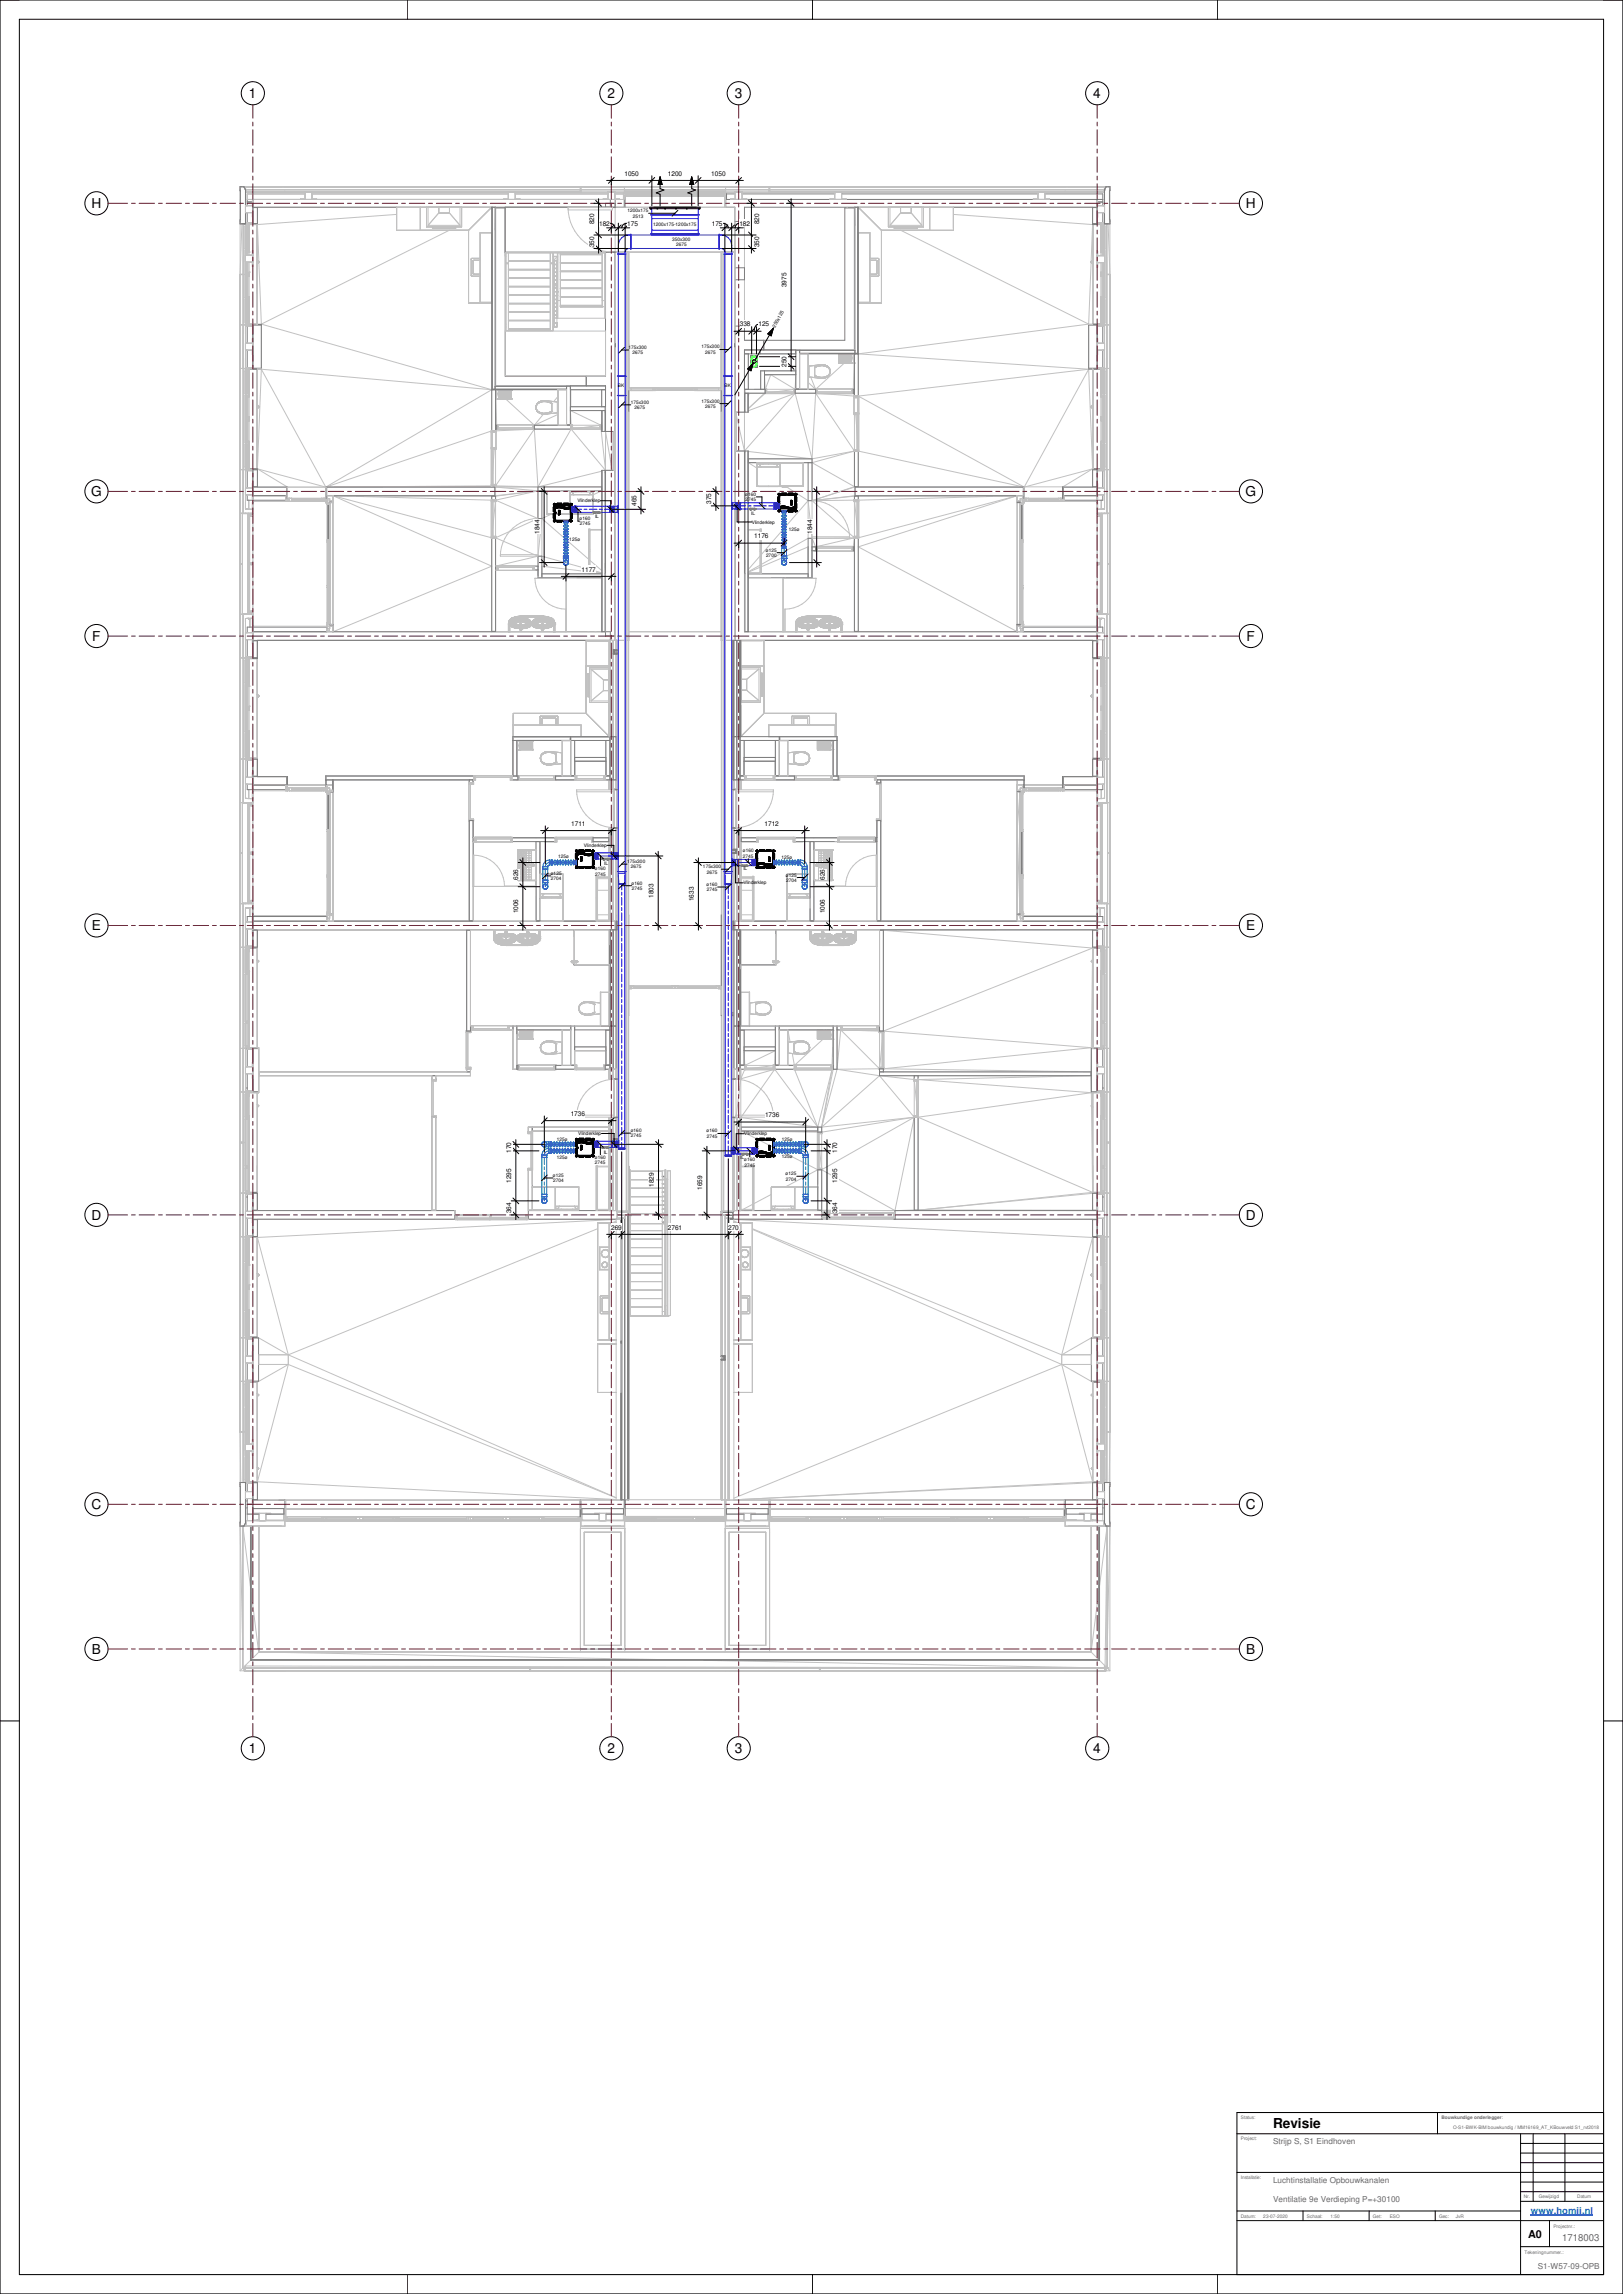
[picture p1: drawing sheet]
<svg xmlns="http://www.w3.org/2000/svg" width="841mm" height="1189mm" viewBox="0 0 841 1189" stroke-linecap="round" stroke-linejoin="round" font-family="sans-serif">
<defs><g id="words">
<g font-size="7.1">
<text x="129" y="51">1</text>
<text x="315" y="51">2</text>
<text x="381" y="51">3</text>
<text x="567" y="51">4</text>
<text x="47" y="108">H</text>
<text x="646" y="108">H</text>
<text x="47" y="257">G</text>
<text x="645" y="257">G</text>
<text x="48" y="332">F</text>
<text x="646" y="332">F</text>
<text x="48" y="482">E</text>
<text x="646" y="482">E</text>
<text x="47" y="632">D</text>
<text x="646" y="632">D</text>
<text x="47" y="782">C</text>
<text x="646" y="782">C</text>
<text x="48" y="857">B</text>
<text x="646" y="857">B</text>
<text x="129" y="909">1</text>
<text x="315" y="909">2</text>
<text x="381" y="909">3</text>
<text x="567" y="909">4</text>
<text x="660" y="1103">Revisie</text>
</g>
<text font-size="5.6" x="792" y="1160">A0</text>
<text font-size="5" fill="#666" x="809" y="1161">1718003</text>
<text font-size="4.9" fill="#007fff" x="793" y="1147">www.homij.nl</text>
<g font-size="4.2" fill="#666">
<text x="660" y="1111">Strijp S, S1 Eindhoven</text>
<text x="660" y="1131">Luchtinstallatie Opbouwkanalen</text>
<text x="660" y="1141">Ventilatie 9e Verdieping P=+30100</text>
<text x="797" y="1176">S1-W57-09-OPB</text>
</g>
<g font-size="3.4">
<text x="324" y="91">1050</text>
<text x="346" y="91">1200</text>
<text x="369" y="91">1050</text>
<text x="308" y="116" transform="rotate(-90 308 116)">820</text>
<text x="310" y="117">182</text>
<text x="325" y="117">175</text>
<text x="369" y="117">175</text>
<text x="383" y="117">182</text>
<text x="393" y="116" transform="rotate(-90 393 116)">820</text>
<text x="308" y="128" transform="rotate(-90 308 128)">350</text>
<text x="393" y="128" transform="rotate(-90 393 128)">350</text>
<text x="408" y="149" transform="rotate(-90 408 149)">3975</text>
<text x="383" y="169">338</text>
<text x="393" y="169">125</text>
<text x="408" y="190" transform="rotate(-90 408 190)">250</text>
<text x="330" y="262" transform="rotate(-90 330 262)">465</text>
<text x="369" y="261" transform="rotate(-90 369 261)">375</text>
<text x="280" y="277" transform="rotate(-90 280 277)">1844</text>
<text x="391" y="279">1176</text>
<text x="421" y="277" transform="rotate(-90 421 277)">1844</text>
<text x="301" y="296">1177</text>
<text x="296" y="428">1711</text>
<text x="396" y="428">1712</text>
<text x="269" y="456" transform="rotate(-90 269 456)">626</text>
<text x="427" y="456" transform="rotate(-90 427 456)">626</text>
<text x="339" y="465" transform="rotate(-90 339 465)">1803</text>
<text x="360" y="467" transform="rotate(-90 360 467)">1633</text>
<text x="269" y="473" transform="rotate(-90 269 473)">1006</text>
<text x="427" y="473" transform="rotate(-90 427 473)">1006</text>
<text x="296" y="578">1736</text>
<text x="396" y="579">1736</text>
<text x="265" y="598" transform="rotate(-90 265 598)">170</text>
<text x="434" y="598" transform="rotate(-90 434 598)">170</text>
<text x="265" y="613" transform="rotate(-90 265 613)">1295</text>
<text x="339" y="615" transform="rotate(-90 339 615)">1829</text>
<text x="364" y="617" transform="rotate(-90 364 617)">1659</text>
<text x="434" y="613" transform="rotate(-90 434 613)">1295</text>
<text x="265" y="629" transform="rotate(-90 265 629)">364</text>
<text x="434" y="629" transform="rotate(-90 434 629)">364</text>
<text x="317" y="637">269</text>
<text x="346" y="637">2761</text>
<text x="377" y="637">270</text>
</g>
<g font-size="2.5">
<text x="338" y="117">1200x175-1200x175</text>
<text x="402" y="170" transform="rotate(-60 402 170)">250x125</text>
<text x="320" y="201">BK</text>
<text x="375" y="201">BK</text>
<text x="299" y="260">Vlinderklep</text>
<text x="308" y="268">IL</text>
<text x="389" y="267">IL</text>
<text x="390" y="271">Vlinderklep</text>
<text x="409" y="275">125ø</text>
<text x="295" y="280">125ø</text>
<text x="303" y="439">Vlinderklep</text>
<text x="289" y="445">125ø</text>
<text x="313" y="448">IL</text>
<text x="405" y="445">125ø</text>
<text x="385" y="451">IL</text>
<text x="385" y="458">Vlinderklep</text>
<text x="289" y="591">125ø</text>
<text x="300" y="588">Vlinderklep</text>
<text x="386" y="588">Vlinderklep</text>
<text x="405" y="591">125ø</text>
<text x="313" y="598">IL</text>
<text x="289" y="601">125ø</text>
<text x="384" y="601">IL</text>
<text x="405" y="600">125ø</text>
</g>
<g font-size="2.5" fill="#666">
<text x="643" y="1098">Status:</text>
<text x="747" y="1098">Bouwkundige onderlegger:</text>
<text x="753" y="1103">O-S1-BWK-BIM bouwkundig / MM16169_AT_KBouwveld S1_rvt2018</text>
<text x="643" y="1109">Project:</text>
<text x="643" y="1129">Installatie:</text>
<text x="797" y="1139">Gewijzigd</text>
<text x="817" y="1139">Datum</text>
<text x="643" y="1150">Datum:</text>
<text x="655" y="1149">23-07-2020</text>
<text x="677" y="1150">Schaal:</text>
<text x="689" y="1149">1:50</text>
<text x="711" y="1150">Get:</text>
<text x="720" y="1149">ESO</text>
<text x="746" y="1150">Gec:</text>
<text x="754" y="1149">JvR</text>
<text x="805" y="1155">Projectnr.:</text>
<text x="790" y="1168">Tekeningnummer.:</text>
</g>
<g font-size="2.4">
<text x="325" y="110">1200x175</text>
<text x="328" y="113">2513</text>
<text x="348" y="125">350x300</text>
<text x="350" y="128">2675</text>
<text x="326" y="181">175x300</text>
<text x="328" y="184">2675</text>
<text x="363" y="181">175x300</text>
<text x="365" y="183">2675</text>
<text x="327" y="209">175x300</text>
<text x="363" y="209">175x300</text>
<text x="329" y="212">2675</text>
<text x="365" y="211">2675</text>
<text x="386" y="257">ø160</text>
<text x="386" y="260">2745</text>
<text x="300" y="270">ø160</text>
<text x="300" y="272">2745</text>
<text x="397" y="286">ø125</text>
<text x="397" y="289">2700</text>
<text x="385" y="442">ø160</text>
<text x="325" y="447">175x300</text>
<text x="364" y="450">175x300</text>
<text x="385" y="445">2745</text>
<text x="285" y="453">ø125</text>
<text x="308" y="451">ø160</text>
<text x="308" y="454">2745</text>
<text x="327" y="450">2675</text>
<text x="366" y="453">2675</text>
<text x="407" y="454">ø125</text>
<text x="285" y="456">2704</text>
<text x="327" y="458">ø160</text>
<text x="327" y="461">2745</text>
<text x="366" y="459">ø160</text>
<text x="366" y="462">2745</text>
<text x="407" y="457">2704</text>
<text x="327" y="587">ø160</text>
<text x="366" y="587">ø160</text>
<text x="327" y="589">2745</text>
<text x="366" y="590">2745</text>
<text x="308" y="601">ø160</text>
<text x="308" y="603">2745</text>
<text x="386" y="602">ø160</text>
<text x="386" y="605">2745</text>
<text x="287" y="610">ø125</text>
<text x="407" y="609">ø125</text>
<text x="407" y="612">2704</text>
<text x="287" y="613">2704</text>
</g>
<text font-size="2.4" fill="#666" x="790" y="1139">Nr.</text>
</g></defs>
<g fill="#00f">
<path d="M317 442h2v3h-2z"/>
<path d="M316 262h2v4h-2z"/>
<path d="M317 591h2v4h-2z"/>
<path d="M380 595h2v3h-2z"/>
<path d="M380 445h2v4h-2z"/>
<path d="M381 261h3v3h-3z"/>
</g>
<g fill="#7f7f7f">
<path d="M308 265l2 1z"/>
<path d="M307 265l1 1z"/>
<path d="M310 265l1 1z"/>
<path d="M308 266h2z"/>
<path d="M310 266h1z"/>
<path d="M307 266h1z"/>
</g>
<path d="M313 445h2" fill="none" stroke="#7f7f7f" stroke-width=".52"/>
<g fill="#7f7f7f">
<path d="M312 445h1z"/>
<path d="M315 445h1z"/>
</g>
<path d="M313 445h2" fill="none" stroke="#7f7f7f" stroke-width=".52"/>
<g fill="#7f7f7f">
<path d="M315 445h1z"/>
<path d="M312 445h1z"/>
<path d="M315 445v1z"/>
<path d="M313 445v1z"/>
<path d="M385 448l2 1z"/>
<path d="M387 448v1z"/>
<path d="M384 448l1 1z"/>
<path d="M386 449h1z"/>
<path d="M385 449h2z"/>
<path d="M384 449h1z"/>
<path d="M387 449h1z"/>
<path d="M389 264h2z"/>
<path d="M391 264h1z"/>
<path d="M388 264h1z"/>
<path d="M390 264h1z"/>
<path d="M313 594l2 1z"/>
<path d="M312 594l1 1z"/>
<path d="M315 594v1z"/>
<path d="M313 595h2z"/>
<path d="M312 595h1z"/>
<path d="M314 595h1z"/>
<path d="M385 598h2z"/>
<path d="M387 598h1z"/>
<path d="M384 598h1z"/>
</g>
<g fill="none" stroke="#c1c1c1" stroke-width=".52">
<path d="M124 99h.1M124 99h1M125 99v15M125 99l-1 15M126 97h.1M126 97h-2v45M126 97l1 1M127 97h446M127 97v1M127 97h.1M127 99h.1M127 98v18h-3"/>
<path d="M127 98h.1M127 98v2v-1M127 98v2h174M158 100v3M162 100v3M263 100v3M267 100v3M301 99h.1M301 98h.1M324 99h.1M324 100h.1M324 98h52"/>
<path d="M376 99h.1M376 100h.1M399 99h.1M399 98h.1M433 100h.1M436 100h.1M538 100h.1M541 100h.1M572 98v2h-173M572 98h.1M572 98v2v-1M572 99h.1"/>
<path d="M572 98v18h3M573 97l-1 1M573 97h.1M573 97h2v45M575 99v15M575 99h.1M125 114h-1M125 116l-1 26M126 116v26M126 116h.1M127 116h.1M127 107h1"/>
<path d="M127 110h1M129 116v14M131 116h.1M131 103h25M133 116l2 52M133 116v-9h122l-12 12M164 103h97M205 111l-72 5M205 107v12h38M218 107v12M221 107v11h18v-11M222 117h16"/>
<path d="M222 107v10M224 118h12M224 118h.1M227 110h6M227 110l-5 7M227 107v3M233 119l-98 49M233 110l5 7M233 107v3M236 118h.1M238 107v10M243 119v38h12"/>
<path d="M257 107h.1M257 107v93M257 107v1M257 107v12M269 103h44M315 103v-3h4v3M316 107h-54v26M323 107h1M323 103h1M324 101h52M376 102v5M376 103h.1"/>
<path d="M381 115v24M381 100h4M386 107v32M439 107v1M443 107h.1M443 107v75M443 107v1M443 107v10M457 119v38h-12M460 107v11h19v-11M461 117h17M461 107v10"/>
<path d="M463 118h.1M463 118h12M464 118h11M464 118h-1M464 118h.1M467 110l-6 7M467 110h5M467 107v3M467 119l97 49M472 110l6 7M472 107v3M475 118h.1"/>
<path d="M478 107v10M482 107v12M494 111l72 5M494 107v12h-37M566 116l-2 52M566 116v-9h-121l12 12M569 116h.1M570 116v14M571 110h1M571 107h1M573 116h.1M574 116v26l-1-9"/>
<path d="M574 116l1 26M575 114h.1M244 134v9M244 134h.1M245 135v7M245 135h.1M249 134h-5M249 135h-4M249 121h6v36h-6zM262 131h55M262 131h52v23M262 136h1"/>
<path d="M262 131h25v40h-25zM262 137h1M263 140h22M263 135h22M263 131v40M285 136h2M285 131v40M285 137h2M287 133h2v36h-2zM289 133l-2 2h2M289 131h24v34h-24zM290 132h22"/>
<path d="M290 136h22M290 131v28M312 131v28M319 131v93h-1M445 121h6v36h-6zM451 134h4M451 135h3M454 135h.1M454 135v7M455 134h.1M455 134v9M569 136h3"/>
<path d="M569 133h3v3M569 132v-2v9v-3M124 142h2M126 142h.1M126 142h-2v150h2M126 142v26M129 154v14M244 143h.1M244 143h5M245 142h.1M245 142h4M263 148h22"/>
<path d="M263 153h22M263 144h22M263 157h22M263 149h22M288 153h.1M288 153h1M289 153h.1M289 151h.1M289 151v2M289 156h1M290 158h22M290 154h22"/>
<path d="M290 145h22M290 141h22M290 149h22M290 159h.1M290 159h22M290 150h22M312 141h-22M312 156h1M312 159h.1M381 145v24M386 145v24M454 142h-3"/>
<path d="M454 142h.1M455 143h-4M455 143h.1M570 154v14M573 142h2M573 142h2v150h-1M574 142v26M126 168h.1M127 168v5M128 178h-1v3h1M131 168v1M135 168v23"/>
<path d="M135 168l120 34M262 172h52v23h-52zM263 166h22M263 170h22M263 162h22M263 171h22M287 168h2M287 169h2M287 165v2h2M381 179v35M386 176h10M564 168v23"/>
<path d="M564 168l-119 15M569 168v1M571 178h1v3h-1M572 168v5M573 168h.1M126 191v52M126 191h.1M127 185v6M129 191v14M131 190v1M135 191l34 61M135 191l-2 52"/>
<path d="M135 191l120 11M294 200h-37M294 200h.1M294 200h-5M294 200h-1M304 195h10M326 186v10M388 183v19M394 183h18v9h-18v10h-3M399 194h-3l1 8M399 194l-2 8M399 194l13 8"/>
<path d="M412 194v8M412 194h-16v8h27M414 182h4M419 198l4 4M419 192v1M420 195l3 7M435 188h8M435 184h8M435 184v4M435 188h6M435 188h.1M435 184h.1"/>
<path d="M435 184h6M435 187v-3h6v3M436 187h4M436 185v2M436 185h4M436 185h4v2v-2M436 185h4v2M436 186h1M436 186h2M437 186h1M437 186h-1M438 188l-15 14"/>
<path d="M438 186h-1M438 186h.1M438 186h-2h2M438 186h-2h3M438 186h1M438 186h1h-1M439 185v1M439 185h-3l2 1M440 185v1M440 185v2M440 185h-4v1l4 1M440 185h-4v2h4"/>
<path d="M440 187h-5M440 184l1 3M441 187h-6l6 1M441 184v3M441 184v4M441 184h-6v4h6M441 188h-6M441 184h-6v4M441 184h.1M441 188h.1M441 184h-6M441 184l1 4"/>
<path d="M442 188h.1M442 184h.1M442 184v4M442 184l1 4M443 184h.1M443 184v4M443 188h.1M443 181v1M443 183v19h-2h1M443 183l-1 19M443 183v1M445 183v23"/>
<path d="M445 183l119 8M564 191l-33 61M564 191l2 52M564 191l-119 14M569 190v1M570 191v14M572 185v6M573 191h.1M574 191v52M255 202v22M255 202l-86 50M257 202v20"/>
<path d="M257 202v18h1M257 202h.1M257 207h8M257 202v5M257 202h8M257 207h.1M258 202h7M258 207h.1M258 202h.1M258 202v5M258 202l-1 5M258 207h7"/>
<path d="M259 203h6v3M259 203v3h6M259 203h5M259 203h5v3M259 206h6M259 206h5M259 203v3M259 203v3h5M260 205h3M260 204h3v1M260 204v1M260 204h3"/>
<path d="M260 204h1M260 204h2M260 204v1h3h-3M261 204v1M261 204l-1 1M261 204h.1M261 205h.1M261 205h-1M261 205h1M262 204h-1M262 204h.1M262 205h.1"/>
<path d="M262 205h1M262 207l15 13M262 204v1M262 204l1 1M263 204h-1M263 204v1M264 203v2h-4v-2l4 1M264 203v3M264 206h-5M264 203h-5M264 203l1 3M265 206l-7 1"/>
<path d="M265 202v4M265 202l-6 1M265 207h.1M265 202v5h-7M265 202h.1M265 202v5M265 207h-7M282 215l-5 5M289 205l-2 3M289 215l-12 5M296 213v7M296 213h16"/>
<path d="M296 213l15 7M296 202h16v9h-16zM312 219l-1 1M314 213h.1M314 211v86M314 213v1M326 202h1M326 201h48M326 213h.1M327 201v1M327 202h11M338 201v1"/>
<path d="M338 202h1M339 201v1h21v-1M340 202h-14M341 201v1M341 202h18M359 201v1M360 202h14M360 202h1M361 201v1M361 202h11M372 201v1M372 202h2"/>
<path d="M374 213h.1M381 214h5M381 201v1M381 212v1M381 214h.1M381 214v20M381 215l5 19M386 202v95M386 204v10M386 213v1M386 214h.1M388 204h35"/>
<path d="M388 204v1M396 204h.1M396 204l-8 8 9-8M397 202v2M412 202v2M412 202l-15 2M412 204l-24 9M412 204l-26 30M412 204l9 34M412 202h2M412 202h.1M414 202h-2"/>
<path d="M414 202h5M419 202h4M423 202v2M423 204l20 30M423 204l-2 34M425 204l18 1M442 204h1v2v-1M442 202l1 3M443 205h2M443 214v69h-1M443 214l2 20M445 205l86 47"/>
<path d="M445 214v38M129 229v14M133 240v1M255 232v20M256 232l-1 20M257 223h-2l-86 29M257 232v61M257 222v1M257 222h1h-1v2v-1M273 223h-16M276 222h36M277 222l-20 30"/>
<path d="M277 222l2 30M277 220h-1h6M277 220v2M289 220h-12M295 220h17M296 220h-2h2M296 220h.1M296 222l18 22M296 222l-17 30M296 220v2M311 222l1 1M311 222l3 22"/>
<path d="M311 220v2M311 220l-15 2M314 223v1M314 224h3v20M314 224l3 20M319 224h-1M319 224h-1v20M381 234h5M381 233h.1M381 233v99M381 233v1M386 234h.1"/>
<path d="M388 234l33 4M388 238h33M419 240h-31l4 3M421 238v45h2M443 234h2M443 234l-22 6 22 12M443 234l-22 4M445 234l86 18M566 240v1M570 229v14M126 243h.1M127 243v5"/>
<path d="M128 253h-1v3h1M129 259v5h-2v-4M131 243v1M131 259v1M133 243v9h124M133 243l36 9M133 243l16 9M148 257h1M169 260h.1M169 252h.1M169 257h3v3M170 258h1v2"/>
<path d="M173 257v70M173 257l82 22M173 257l82 36-82 34M173 257h84M173 257l84 2M173 257h82M255 252h2M255 252h24M255 257v70h-82M255 252h-86M257 257h-2M257 259l-2 20"/>
<path d="M257 259l22 10M257 252h22M257 252l22 2M279 254l-22 3M279 254l-22 5M279 254l-24 3M279 252v36M279 252h33M279 252h-22M281 254h1M312 254l-5 2M312 244l-33 8"/>
<path d="M314 244h3M314 244v1M314 244h.1M318 243h1v89M319 243l-1 1h1M407 252l12 7M419 259v20M419 259h2M419 259l-24 28M419 259l2 20M421 259l22 20M443 257h88"/>
<path d="M443 257l-22 2M443 257h2M443 252h2M443 252l-22 7M443 259l2 20M443 259h-22M443 252h88M445 252h-2M445 252h86M445 257v70h85M445 257l-24 2M527 257l-84 2"/>
<path d="M527 257l-82 22M527 257l-82 26 82 44M527 257v3M530 258h-1v2M530 260h.1M530 260h1M531 252h.1M551 252l15-9v9zM551 257h.1M566 243l-35 9M568 259v1M569 243v1"/>
<path d="M571 259v5h1v-4M571 253h1v3h-1M572 243v5M573 243h.1M126 266h.1M127 266h.1M129 266h.1M129 266v52zM131 267h-1v1h1M170 261v19zM255 279h2M257 279l22 9"/>
<path d="M279 269l-22 10M279 269h2M281 269v19M281 269l-2 19M281 269l24 21M286 266l-5 3M419 279h2M419 279l-24 13M421 279l2 4M443 279h2M443 279l-19 4M443 279l-1 4"/>
<path d="M443 279h-22M529 261h1v19h-1zM531 260h.1M569 267h1v1h-1M571 266h-1v52h1M571 266v52M572 266h.1M573 266h.1M574 266h.1M126 292h-2v150h2M131 292h-1v1h1M257 293h1"/>
<path d="M279 288v5h-3M279 288l-22 5M279 288h2M281 288l24 7M281 297h24M305 296l-24-3v4M306 290l6 6M306 295l5 2M306 296l2 1M306 297h6M311 297h1M314 292v5"/>
<path d="M314 297h.1M386 297h.1M386 290v7M388 297h6M394 294l-6 3M394 288l-6 7M394 293l-6 3M394 297h25M419 291v-8l-24 11M423 283h.1M569 292h1v1h-1M574 292h1v150h-1"/>
<path d="M126 318h.1M127 318h.1M129 318h.1M131 317h-1v1h1M268 320h-3M268 320h.1M268 320l2-1-2 1M268 320h-2M268 320l-2 1M269 320h.1M270 319h.1M270 319v3h-1"/>
<path d="M270 319l-2 1M270 320h-2M270 320h.1M281 319h.1M281 319v3h1M281 319l2 1M281 320h.1M281 320h2M282 320h.1M283 320l2 1M283 320h.1M283 320h-2h2"/>
<path d="M283 320h2M283 320l-2-1 2 1M283 320h3M416 320h.1M416 320h-2M416 320h1M416 320l-2 1M417 320h.1M417 320l-2 1M417 320h2h-2M417 320l-3 1M418 320h.1"/>
<path d="M419 320h.1M419 319h.1M419 319v3h-2M419 319l-3 1M419 320h-2M419 320h-3M430 320h.1M430 319h.1M430 319v3h1M430 319l2 1M430 320h2M432 320h.1"/>
<path d="M432 320l2 1M432 320h-2h2M432 320h2M432 320l-2-1 2 1M569 317h1v1h-1M572 318h.1M573 318h.1M574 318h.1M127 322v-1h2v4M128 328h-1v3h1M131 325h.1M169 324h.1"/>
<path d="M171 324v2h-2M172 324v3h-3M263 323h.1M263 323h5M264 322h.1M264 322l-1 1M264 322v1v-1M264 322v1M264 323h.1M264 321h.1M264 321v1M264 322h1"/>
<path d="M264 322l1 1M265 322h.1M265 322h-1M265 321h.1M265 321h-1M265 322v1M265 321l-1 1M265 322v1v-1M265 321v1M265 320v1M265 320h.1M265 322h1"/>
<path d="M265 321h1M265 322l1 1M265 320h1M266 321l-1 1M266 321v1M266 320v1M266 320l-1 1M266 321h.1M266 321h-1M266 322v1M266 322h.1M266 322h-1"/>
<path d="M266 323h.1M266 322h1M266 323h1M266 322l1 1M267 322h.1M267 322h-1M267 322v1M267 323h.1M267 320h.1M267 323h1M268 320v1M268 321l2-1-2 1"/>
<path d="M268 321h.1M268 321h-2M268 321l-2 1M268 321h2h-2M268 321l-1 1M268 321v1M268 322h.1M268 322h-1M268 322h2h-1M268 322h1M268 322l-1 1M269 322h.1"/>
<path d="M269 322l-2 1M269 322l-1 1M270 321l-2 1M270 322h-1M270 321h-2M281 321l1 1M281 321l2 1M281 321h2M282 322l1 1M282 322h-1h1M282 322h.1M282 322l2 1"/>
<path d="M282 322h2M283 322h-1M283 322h1M283 321v1M283 321l1 1M283 321h.1M283 321h-2h2M283 321l2 1M283 321h2M283 321l-2-1 2 1M283 320v1M283 323h4"/>
<path d="M284 323h-1M284 323h.1M284 320h.1M284 322v1M284 322h.1M284 322h1M284 322l1 1M285 322h-1M285 322h.1M285 323h-1M285 322v1M285 323h.1"/>
<path d="M285 321v1M285 321h.1M285 321l1 1M285 321h1M285 322h1M285 320l1 1M285 320h.1M286 320h.1M286 320l-1 1M286 320v1M286 322h-1M286 322h.1"/>
<path d="M286 321v1M286 321h-1M286 322v1l-1-1M286 321h.1M286 321l1 1M286 321h1M286 322v1v-1M286 322v1M286 322h1M287 322h.1M287 322h-1M287 321v1"/>
<path d="M287 322v1M287 322l-1 1M287 321h.1M287 323h.1M287 322v1v-1M305 327h.1M306 327h2M309 327h.1M316 332h-183v9M319 327h.1M320 332v227M326 327h48"/>
<path d="M380 332v193M381 327h.1M384 332h182v9M391 327h.1M392 327h2M395 327h.1M412 322v1h4M412 322h.1M412 322v1M412 322h1M413 322v1v-1M413 322h.1"/>
<path d="M413 322l-1 1M413 321l-1 1M413 321h.1M413 323h.1M413 321v1M413 322v1M413 322h1M413 321h1M414 321h-1M414 321h.1M414 322h.1M414 322v1v-1"/>
<path d="M414 322l-1 1M414 321l-1 1M414 322h-1M414 321v1M414 320l-1 1M414 320h.1M414 320l1 1M414 322l1 1M414 320v1M414 321l1 1M414 322h1M415 321h.1"/>
<path d="M415 321h-1M415 322h.1M415 322h-1M415 323h.1M415 322v1M415 321v1M415 323h1M415 322l1 1M415 322h1M416 322v1M416 322h.1M416 322h-1"/>
<path d="M416 323h.1M417 320v1M417 321h.1M417 321h-2M417 321l-2 1M417 321h2h-2M417 321l-1 1M417 321v1M417 322h.1M417 322h-1M417 322h2h-2M417 322l-1 1"/>
<path d="M419 321l-2 1M419 320l-2 1M419 322h-2M419 321h-2M430 321l1 1M430 322h1M430 321h2M431 322l1 1M431 322h.1M431 322h-1h1M431 322h2M432 321l1 1"/>
<path d="M432 321l-1 1M432 321h.1M432 321h-2h2M432 321h2M432 321l-2-1 2 1M432 320v1M432 323h4M432 323h.1M433 320h.1M433 322l-1 1M433 322h.1M433 322v1"/>
<path d="M433 323h-1M433 323h.1M433 322h1M433 322l1 1M434 321l-1 1M434 321v1M434 323h-1M434 321h.1M434 322v1M434 322h-1M434 322h.1M434 323h.1"/>
<path d="M434 321h1M434 321l1 1M434 320l1 1M434 320h.1M434 320v1M434 322h1M435 322h-1M435 322l-1 1v-1M435 322h.1M435 321h.1M435 321v1M435 321h-1"/>
<path d="M435 322v1v-1M435 321h1M435 322v1M435 322h1M435 321l1 1M436 322h-1M436 322l-1 1M436 322v1M436 321v1M436 323h.1M436 321l-1 1M436 322h.1"/>
<path d="M436 322v1v-1M436 321h.1M527 324v3M529 324v2h1M530 324h.1M568 325h.1M571 328h1v3h-1M572 322v-1h-2v4M126 341v52M126 341h.1M127 341h.1M129 341v14"/>
<path d="M131 341h.1M304 345h12M305 349h1M305 349v12M306 347v16M306 347l7 5M306 347h10M313 358l-7 5M313 358h3M316 352h-3v6M316 346h-10v18h10M384 347h9"/>
<path d="M384 358h3M384 352h3M384 346h10v18h-10zM387 358l6 5M387 352v6M393 347l-6 5M393 347v16M394 349h1M395 349v12M395 349h.1M396 345h-12v-13h12v38M569 341h.1"/>
<path d="M570 341v14M572 341h.1M573 341h.1M574 341v52M129 379v14h4M266 376h35v6M280 371v5M280 371h9M280 371h.1M281 372v4M281 372h7v4M281 372h.1"/>
<path d="M289 371h.1M289 371v5M304 370v-38h12v50M304 370h-38v12M304 370l12 12M305 361h.1M306 361h-1M306 363h10M384 366v16l12-12M384 363h9M394 361h1M395 361h.1"/>
<path d="M396 370h37v12M398 376h35v6h-35zM410 371v5M410 371h9v5M410 371h.1M411 372v4M411 372h7v4M411 372h.1M570 379v14M126 393h.1M127 393v13h1M129 393h4"/>
<path d="M131 393h.1M133 393v9l16 1M268 384h.1M268 384v5M268 384h8M268 389h8M268 389h.1M269 388h.1M269 384h.1M269 384v5M269 384l-1 5M269 388h7"/>
<path d="M269 384h7M269 388l7 1M269 389h.1M269 384v4M269 384l1 4M270 384h6v4M270 384v4M270 384h5M270 385v3M270 388h5M270 388h6M270 384l5 1"/>
<path d="M270 385h5M270 387v-2v3M270 385v2M271 387h4M271 385h3M271 386v1M271 386h3M271 386h2M271 386h1M271 386v1h3h-3M272 386h.1M272 386h-1"/>
<path d="M272 386v1M272 386l-1 1h2M272 386h-1h1M273 387h.1M273 386h-1M273 386h.1M273 387h1M273 386v1M273 386l1 1M273 386h1h-1M273 386h1M274 386h-1"/>
<path d="M274 386h-3v1M274 386v1M274 386v1h-3M275 385h-4v2M275 385v2M275 385v2l-5 1M275 387h-5M275 385v3M275 385h-5M275 388h-5M275 384v4M275 384l1 4"/>
<path d="M276 388h-7h7M276 384v4M276 384h-6M276 384h.1M276 389h.1M276 384v4h-7M276 384h-7M276 384v5M276 388h.1M296 382v2M296 384h-28v18M298 384h16v9h-16z"/>
<path d="M316 382h-50v20M386 384h16v9h-16zM404 384h28v18M404 382v2M424 388h.1M424 388h6M424 384h.1M424 384v5M424 384h8M424 384h6M424 389h.1M424 389h8"/>
<path d="M424 388v1M424 384v4M424 385v3M424 385h6M425 388v-3h4l1 3M425 388h4M425 385h4v2v-2v3M425 385v3M425 385v2l4 1M425 385h4M425 385v2M425 387v-1v1h4"/>
<path d="M425 386h4v1M425 386h3M425 386h2M426 386h1M426 386h-1M427 386v1M427 386l-2 1M427 386h-2h1M427 386h-1M427 386h.1M427 387h.1M427 387h-2"/>
<path d="M427 387h1M427 386l1 1M427 386h1h-1M427 386h1M428 387h-3h4M428 386v1M428 386h-1M429 386v1M429 387h-4h4M429 385v2M429 385h-4M429 388h-5"/>
<path d="M430 385v3M430 385h-6v3M430 388h-6M430 384v4M430 384l-6 1M430 384h-6v4M430 384h.1M430 384v5M430 384h-6M430 388v1M430 389h.1M430 388h.1"/>
<path d="M430 384l1 5M431 384v5M432 384h.1M432 384v5M432 384l-1 5M432 389h.1M434 382v20M566 393v9l-15 1M569 393h.1M572 393v13h-1M573 393h.1M126 416h.1"/>
<path d="M127 416h.1M127 403h1M127 409v5h2v-5M129 416h.1M129 416v52zM131 417h-1v1h1M131 409v1M148 407h24M169 410h.1M169 402h77v2h-1v2h-2v-2h-74zM169 407h.1M170 408h1v2"/>
<path d="M171 407h1zM172 407v3M173 407v70h72h-2v-52h2v9h1M265 402v2h3v-2M288 402h10v2h-10zM296 402h2v-7h16v7h2h-2v2h2v5h2v20h-2v48h-6M299 402h14M387 402h14M401 402h11v2h-11zM402 402h2M402 402v-7h-16v7h-2h2v2h-2v5h-3v20h3v48h6M431 402v2h3v-2"/>
<path d="M454 402h77v2h-75v2h-2zM527 407h24M527 404v73M527 410h2l-2 20 2 44h-2M527 407h4M529 410h.1M530 408h-1v68h1M530 410h1M530 410h.1M531 410h.1M551 407h.1M568 409v1"/>
<path d="M569 417h1v1h-1M571 416h-1v52h1M571 416v52M571 403h1M572 416h.1M572 409v5h-1v-5M573 416h.1M574 416h.1M170 430h.1M170 430v-19v19M265 434h23v2h-6M278 436v41h31"/>
<path d="M280 436v16M307 434h8v2h-8zM384 434h8v2h-8zM420 436v16M422 436v41h-32M435 434h-23v2h4M453 434h1v-9h2v52h-2h76M529 431h.1M529 431h1M529 431v23M530 431h.1M530 431v23"/>
<path d="M126 442h-2v150h2M131 442h-1v1h1M316 455h-6v6h6M384 455h6v6h-6M529 454h.1M529 454h1M530 454h.1M569 442h1v1h-1M574 442h1v150h-2M126 468h.1M127 468h.1M128 478h-1v3h1"/>
<path d="M129 468h.1M129 475v-4h-2v6M131 467h-1v1h1M131 474v1M169 474h.1M171 474v2h-2M172 474v3h-3M278 477h2M316 474h-6v3M384 474h6v3M390 477h.1M420 477h2"/>
<path d="M529 474v2M530 474h.1M568 474v1M569 467h1v1h-1M570 475v-4h2v6M571 478h1v3h-1M572 468h.1M573 468h.1M574 468h.1M126 491v52M126 491h.1M127 490v1"/>
<path d="M129 491h4M129 491v52h4M131 491h.1M133 491v52M133 491h.1M256 486h4M256 486v1M256 486h24M256 482h.1M256 482h24M256 482v4M256 487v1"/>
<path d="M256 482v5M256 487v-1v1M256 487h.1M256 487l1 1M256 486h.1M256 488l1 1M256 488h.1M256 486l1 1M256 488h1M257 487h.1M257 487h-1M257 487v1"/>
<path d="M257 488h-1M257 488h.1M257 486v1M257 489h.1M257 489h1M257 485v1M257 485h.1M257 488v1M257 488l1 1M257 485v2M257 488h1M257 485h1"/>
<path d="M257 487l1 1M257 487h1M258 485h.1M258 485h-1M258 488h.1M258 488h-1M258 488v1M258 486v1M258 486l-1 1M258 489h.1M258 489l2 1M258 484l-1 1"/>
<path d="M258 484v1M258 487h-1M258 487v1M258 485v1M258 487h.1M258 484h.1M258 489h2M258 488h1M258 488l2 1M258 487h1M258 485h1M258 484h1"/>
<path d="M259 488h-1M259 488l1 1M259 484v1M259 484l-1 1M259 487h.1M259 487h-1M259 487l-1 1M259 487v1M259 485h.1M259 485h-1M259 486l-1 1M259 488h.1"/>
<path d="M259 488h1M259 485v2M259 485l1 1M259 485h1M259 488h2M259 484h.1M259 484h-1M259 487l2 1M259 486v1M259 487h2M260 485h-1M260 489h.1"/>
<path d="M260 485h.1M260 485h2M260 486l-1 1M260 486h.1M260 486v1M260 485v1M260 485h5M260 487h.1M260 487h-1M260 487h1M260 486l1 1M260 484h-1"/>
<path d="M260 484v2M260 484h2M260 490h2M260 490h.1M260 489l2 1M260 489v1M260 489h2M260 488v1M260 488l2 1M261 488h-1M261 488h1M261 488l1 1"/>
<path d="M261 488h.1M261 487v1M261 487h1M261 487l1 1M261 487h.1M262 489v1M262 483h.1M262 483v1M262 484h.1M262 484h-2M262 486h.1M262 484h-3"/>
<path d="M262 484v1M262 485h-3M262 485h-2M262 485h.1M262 485v1M262 490h11M262 490h.1M262 487v3M262 485h3M262 483h1M263 484h-1M263 485h2"/>
<path d="M263 484h2M263 484h.1M263 484l-1 1M263 483h.1M263 483v1M263 487h-1M263 487h1M264 487h-2M264 487h.1M264 487v1M264 488h-2M264 488h.1"/>
<path d="M264 488l-2 1M264 488v1M264 489h-2M264 489h.1M265 485h.1M265 486h3M265 486v1M265 486h.1M265 486l-2 1M265 485h-3M265 484v2M265 484h.1"/>
<path d="M265 487h.1M265 487h-1M265 485v2M265 484l1 1M265 484v1M265 487h1M265 487l-1 1M265 485v1M265 484h1M265 485h1M265 487l1 1M265 484h-2"/>
<path d="M266 488h.1M266 488h-2M266 485h-1M266 485h.1M266 487h.1M266 487h-1M266 485v2M266 484v1M266 487v1M266 488l-2 1M266 484h1M266 484h.1"/>
<path d="M266 487h1M266 485h1M266 488h1M267 484l-1 1M267 488h-1M267 488h.1M267 485v2M267 485h-1M267 487h.1M267 487h-1M267 484v1M267 484h.1"/>
<path d="M267 485h.1M267 487l-1 1M267 487v1M267 485l1 1M268 486l-1 1M268 486h3M268 486v1M268 487h.1M268 487v1M268 485v1M268 485h.1M268 487h1"/>
<path d="M268 485v2M268 485h1M268 488h1M268 488h.1M269 485v2M269 485h.1M269 487l-1 1M269 487v1M269 487h-1M269 487h.1M269 485h-1M269 488h.1"/>
<path d="M269 484l-1 1M269 484v1M269 484h.1M269 488h1M269 485h1M269 488l2 1M269 487h1M269 484h1M270 488h-1M270 488l1 1M270 484h-1M270 484h.1"/>
<path d="M270 488h.1M270 485v2M270 485h.1M270 487h-1M270 487h.1M270 484v1M270 484l-1 1M270 487l-1 1M270 487v1M270 485h-1M270 488h2M270 485l1 1"/>
<path d="M270 485h1M270 484h3M270 487l2 1M270 484l1 1M270 487h1M271 485h.1M271 485h-1M271 485l-1 2M271 487h-1M271 487h1M271 486h.1M271 486l-1 1"/>
<path d="M271 486v1M271 485v1M271 485h5M271 487h.1M271 486l1 1M271 484v2M271 484h2M271 484h-1M271 489h2M271 489h.1M272 488l-1 1M272 488l1 1"/>
<path d="M272 488h.1M272 488h1M272 487v1M272 487h1M272 487h.1M273 483h.1M273 483v1M273 484h.1M273 486h.1M273 484h-3M273 484v1M273 485h-2"/>
<path d="M273 484h1M273 486h1M273 485h.1M273 490h.1M273 487v3M273 490h-11M274 484h.1M274 484h-1M274 485h2M274 485h-1M274 483h.1M274 483h-1"/>
<path d="M274 486h.1M274 484h2M274 484v1M274 483v1M274 489v1M275 487h-2M275 487h.1M275 487l-2 1M275 487v1M275 488h-2M275 488h.1M275 488l-2 1"/>
<path d="M275 488v1M275 489h-2M275 489h.1M275 489l-2 1M275 489h1M276 489v1M276 489h.1M276 489l-3 1M276 490h.1M276 490h-3M276 485h.1M276 486v1"/>
<path d="M276 486l-1 1M276 486h4M276 486h.1M276 484h.1M276 485h-2M276 484v3M276 484h1M276 484h-2M276 487h.1M276 487h-1M276 485v1M276 486l1 1"/>
<path d="M276 485h1M276 487h1M276 484l1 1M276 484v1M276 487l-1 1M276 487l1 1M277 484h.1M277 484h-1M277 485h.1M277 485h-1M277 487h-1M277 487h.1"/>
<path d="M277 488h.1M277 488h-2M277 487v1M277 488l-2 1M277 485v1M277 485l-1 1M277 486v1M277 484h1M277 484v1M277 487h1M277 485h1M277 488l1 1"/>
<path d="M277 488l-1 1M277 486l1 1M277 488h1M278 489h.1M278 489h-2M278 485h.1M278 485h-1M278 487l-1 1M278 487h.1M278 484v1M278 484l-1 1M278 488h.1"/>
<path d="M278 488h-1M278 489l-2 1M278 485v1M278 484h.1M278 486v1M278 487v1M278 488v1M278 485h1M278 488h1M278 487h1M278 486l1 1M279 488l-1 1"/>
<path d="M279 485v2M279 485h.1M279 485h-1M279 487l-1 1M279 487h.1M279 488v1M279 489h.1M279 485v1M279 487v1M279 489h-1M279 486v1M279 488h.1"/>
<path d="M279 488h-1M279 486h.1M279 487h1M279 482h.1M279 482v5M279 487v-1v1M280 487l-1 1M280 486l-1 1M280 482v4M280 486v1M280 487h.1M280 486h.1"/>
<path d="M280 482h.1M296 498h3M296 498v1M296 498h.1M296 499h.1M296 499h1M297 499h.1M297 498h-1M297 498h.1M297 498v1M297 498h1M297 499h1"/>
<path d="M297 499v-1h1v1M298 499h.1M298 482v18M298 499l-1 1h19M298 485h.1M298 499v-1v1M298 498v1M298 498h.1M298 498h-1M298 499h1M298 498h1M299 499h.1"/>
<path d="M299 499h-1M299 498v1M299 498h.1M299 498h-1M318 482v50M400 498h4M400 498l1 1M400 498h.1M401 498h-1M401 498v1M401 498h.1M401 499h.1"/>
<path d="M401 498h2M401 498h1M401 499h2M402 499h-1M402 498v1M402 498h.1M402 498l-1 1M402 498v1zM402 499h.1M402 499h1M402 498l1 1M403 498v1"/>
<path d="M403 498h-1M403 499h.1M403 498h.1M403 498h1M404 498l-1 1M404 498h.1M420 486h.1M420 486h4M420 486v1M420 487h.1M420 487v1M420 487v-1v1"/>
<path d="M420 487l1 1M420 488h.1M420 488l1 1M420 486l1 1M420 488h1M420 487h1M421 488h.1M421 488h-1M421 489h.1M421 489h1M421 486v1M421 487h.1"/>
<path d="M421 487v1M421 488v1M421 487v-1v1M421 488l1 1M421 488h1M421 487l1 1M421 487h1M422 488h.1M422 488h-1M422 488v1M422 489h.1M422 489l2 1"/>
<path d="M422 487v1M422 487h-1M422 487h.1M422 489h2M422 488h1M422 488l2 1M422 487h1M423 488h-1M423 488l1 1M423 487v1M423 487l-1 1M423 487h.1"/>
<path d="M423 487h-1M423 488h.1M423 488h1M423 487l2 1M423 487l1 1M423 487h2M424 489h.1M424 486v1M424 486l-1 1M424 487h.1M424 487h-1M424 487h1"/>
<path d="M424 486l1 1M424 486h.1M424 490h2M424 490h.1M424 489l2 1M424 489v1M424 489h2h-2M424 488v1M424 488l2 1h-2M424 488h.1M424 488l2 1-2-1M425 488h-1"/>
<path d="M425 488h1h-2M425 488h.1M425 488h1h-1M425 487v1M425 487l1 1h-1M425 487h1M425 487h.1M425 487h1h-1M426 489v1M426 490h.1M426 487v3M437 490h.1"/>
<path d="M437 487v3M438 489v1M439 487h-2M439 487h.1M439 487h-2h2M439 487v1M439 487l-2 1h2M439 488h.1M439 488h-2h2M439 488l-2 1 2-1M439 488v1M439 488l-2 1h2"/>
<path d="M439 489h.1M439 489h-2h2M439 489h1M439 489l-2 1M440 489l-3 1M440 489v1M440 489h.1M440 490h.1M440 490h-3M440 486h4v1M440 486v1M440 486l-1 1"/>
<path d="M440 487h.1M440 487h-1M440 486h.1M440 487l-1 1M440 487h1M440 487l1 1M441 487h-1M441 488h.1M441 488h-2M441 487h.1M441 487v1M441 488l-2 1"/>
<path d="M441 487h1M441 488l1 1M441 488l-1 1M441 488h1M442 489h.1M442 487l-1 1M442 487h.1M442 489h-2M442 488h-1M442 488h.1M442 489l-2 1M442 487v1"/>
<path d="M442 488v1M442 487v-1v1M442 488l1 1M442 487v-1l1 1M442 487h1M442 488h1M443 488l-1 1M443 487h.1M443 487l-1 1M443 487v-1v1M443 489h.1M443 487v1"/>
<path d="M443 489h-1M443 488h.1M443 488h-1M443 487h1M443 486v1M443 486h.1M443 488v1M443 487l1-1v1M444 487l-1 1M444 487h.1M456 482h110M456 482h2"/>
<path d="M458 482v73h107M458 482l108 9M566 482v9M566 491l-1 64M566 491l-108 43M566 494h.1M569 491h.1M570 491v1M572 490v1M573 491h.1M574 491v52M302 520h-1"/>
<path d="M302 520h.1M302 520l-1 1M302 519v1M302 519l1 1M302 520h1M303 520h-1M303 519h-1M303 519v1M303 519h.1M303 520h.1M303 519l-1 1M304 519h-1"/>
<path d="M304 519h1M304 519v1M304 519h2M304 520h-1M304 520h2M305 519h1M305 519l6 1M305 519h-1M305 519h.1M305 519l-2 1M305 519l1 1M305 519l-1 1"/>
<path d="M306 519h1M306 519l1 1M306 520h1M306 519h.1M306 520h.1M307 519v1M307 520h.1M307 520h1M307 520l1 1M311 514h5v18h-5zM320 512h.1M320 511h.1"/>
<path d="M320 513h.1M326 512h1M326 511h48M327 511v1h46v-1M327 512h-1M328 512h20M328 511v1M348 511v1M350 511v1M351 512h20M351 511v1M371 511v1"/>
<path d="M372 512h2M373 512h1v14M380 512h.1M380 511h.1M380 513h.1M384 514h4v18h-4zM384 514h4M388 514v18M392 520h.1M392 520h-1M393 519l-1 1M393 519v1"/>
<path d="M393 520h-1M394 519h1M394 520h1M394 519h-1M394 519h.1M394 520h-1M394 520h.1M394 519l-1 1M395 519l-7 1M395 519h-1M395 519l1 1M395 519h.1"/>
<path d="M395 519l-1 1M395 519v1M395 519h1M395 520h1M396 519l1 1M396 520h1M396 519h1M396 519h.1M396 520h.1M397 520h1M397 519l1 1M397 519v1"/>
<path d="M397 520h.1M398 520h.1M398 520v1M398 520h1M570 504v39M242 535v18M242 534v20M244 534v1h-2M244 534h20M244 532v2h-2v-52h2h-111v61M245 534v-1h18v1M245 532h-1h20h-1"/>
<path d="M245 532v1M263 532v1M264 532v2h2v20h2v-2v-16M268 532h28M268 534h28M268 539h8M268 534h8M268 534v5M268 534h.1M268 539h.1M269 534h.1M269 538h.1"/>
<path d="M269 534v5M269 538h7M269 534h7M269 534l-1 5M269 534v4M269 538l7 1M269 539h.1M269 534l1 4M270 534v4M270 538h6M270 538h5M270 534l5 1"/>
<path d="M270 534h5M270 535v3M270 535h5h-5M270 535h5M270 537v-2v3M270 535h5v3M270 535v2h5v-2M271 537h4M271 535h3M271 536v1M271 536h3h-1M271 536h1"/>
<path d="M271 536h2M271 536v1h3h-3M271 537h3M272 536h.1M272 536h-1M272 536v1M272 536l-1 1M272 536h-1h1M272 537h1M272 537h-1M273 536h-1M273 536h.1"/>
<path d="M273 537h.1M273 537h1M273 536v1M273 536l1 1M273 536h1h-1M273 536h1M274 537v-1h-3v1M274 536v1h-3M275 535h-4v2M275 535v2M275 537l-5 1M275 535v3"/>
<path d="M275 538h-5M275 534v4M275 534l1 4M276 534h-6v4M276 534v4M276 538h-7M276 534h-6M276 539h.1M276 534h.1M276 534h-7M276 534v5M276 538h.1"/>
<path d="M276 538v1M276 539h-7M283 540h-1M283 540h.1M284 539h1M284 540h1M284 539l-1 1M284 539v1M284 540h.1M284 540h-1M284 539l1 1M285 540h1"/>
<path d="M285 539l6 1v6h-6M285 539l1 1M285 539v1M285 540h.1M286 540h1M286 540h.1M286 540l2 1M287 540h1M287 540h.1M300 523h.1M300 523v1M300 522v1"/>
<path d="M300 522h.1M300 523l1 1M300 523l1 2M300 524l1 1M300 521v1M300 521h1M301 524h-1M301 521l-1 1M301 524v1M301 520l-1 1M301 525h1M301 520v1"/>
<path d="M301 520h.1M301 525h.1M302 525v1M302 525l1 1M302 525h.1M302 525h1M302 526h2M303 525l-1 1M303 526h1M303 526h.1M304 526h1M304 526h.1"/>
<path d="M305 526h.1M305 526h1M305 526h-1M306 526h.1M306 526h-1M306 525v1M306 525l-1 1M307 526h-1M307 525v1M307 525l-1 1M307 525h-1M307 525h.1"/>
<path d="M308 520h.1M308 521h.1M308 525h.1M308 520v5M308 525h-1M311 525l-6 1M314 534v9h-16M380 526v102M386 534v9h16v-9M388 525l7 1M391 520h.1M391 525h.1"/>
<path d="M391 521h.1M391 525h1M391 520v5M392 525h.1M392 525l1 1M392 525l2 1M392 520l-1 1M392 525h1M393 526h1M393 526h2M393 525v1M393 525h1"/>
<path d="M393 525l1 1M394 526h1M394 525v1M394 525l1 1M395 526h.1M396 526h.1M396 526h-1M397 525v1M397 526h-1M397 525l-1 1M398 525h.1M398 525l-2 1"/>
<path d="M398 525h-1M398 525l-1 1M398 525h1M398 520l1 1M398 521l1 1M399 525h-1M399 520v1M399 520h-1M399 524h.1M399 524l-1 1M399 521v1M399 524v1"/>
<path d="M399 521l1 1M399 521h.1M399 523h1M399 522v1M399 523v1M399 523l-1 2M399 523h.1M400 523l-1 1M400 522v1M400 522l-1 1M400 522h-1M400 523h.1"/>
<path d="M400 523h-1M404 532h28M408 534l1 6M413 540h-1M413 540h.1M414 540h-1M414 540h.1M414 540l-2 1M414 539h1M414 539l-6 1v6h6M414 539v1M414 539l1 1"/>
<path d="M414 540h1M415 540h-1M415 539v1M415 540h.1M415 539l1 1M415 540h1M416 540h1M416 540h.1M417 540h1M417 540h.1M424 539h.1M424 534h.1"/>
<path d="M424 538h.1M424 539h8M424 534h8M424 538h6M424 534h6M424 534v5M424 538v1M424 539h6M424 534v4M424 534h6v4M424 535h6M424 535v3"/>
<path d="M425 538h4M425 535h4l1 3M425 535v3M425 537l4 1M425 535h4M425 535v2M425 536v1h4M425 536v1M425 536h4v1M425 536h3M425 536h2M425 537h3"/>
<path d="M426 536h1M426 536h-1M427 536v1M427 536h-1M427 536h-2h1M427 536l-2 1M427 539l-15 13M427 536h.1M427 537h.1M427 537h-2M427 537h1M427 536h1h-1"/>
<path d="M427 536l1 1M427 536h1M428 537h-3h4M428 536v1M428 536h-1M429 536v1M429 537h-4M429 535v2h-4M429 535h-4M429 537v-2h-4v3M429 537v-2v3M429 538h-5"/>
<path d="M430 535v3M430 535h-6v3M430 534v4M430 534l-6 1M430 538h-6M430 534h.1M430 534v5M430 534h-6M430 539h.1M430 538v1M430 538h.1M430 534l1 5"/>
<path d="M431 534v5M432 534h.1M432 534v5M432 534l-1 5M432 539h.1M432 536v16h-2h1M432 534h-28h4M432 534l-1 18M436 534l-2 20M436 534l20 20M436 534h-2v20M436 534h.1"/>
<path d="M436 532v2M442 534h14M454 532h1v2h1M455 534h1v23M456 534h2M458 534l108 9M458 534l-2 20M126 543h.1M127 543v9M128 553h-1v3h1M129 543h5v23h-5v52h4M131 543v1"/>
<path d="M134 555h108v-1h2v3h-18v2h-2v-2h-90zM224 559v20M226 559v1h-2M242 553h2v1M268 552h20M268 554h20M269 554h18M269 552v2M280 543h.1M280 543v1M280 542v1M280 544l1 1"/>
<path d="M280 542h.1M280 543l1 2M280 544h.1M281 541l-1 1M281 545h.1M281 541h.1M281 541l-1 2M281 545l1 1M281 545h1M282 540l-1 1M282 546h1M282 540h.1"/>
<path d="M282 545v1M282 546h.1M282 545l1 1M283 546h.1M283 546h1M284 546h2M284 546h.1M284 546h1M285 546h1M285 546h.1M285 546h-1M286 546h.1"/>
<path d="M286 546h-1M287 546h-1M287 546h.1M287 540l1 1M287 552v2M288 540v1v4M288 546h-1M288 540h.1M288 541h.1M288 545h.1M288 546h.1M288 540v1"/>
<path d="M288 545l-1 1M288 552h10v2h-10zM288 545v1M296 552h3v2M298 554h16M299 554h14M313 554v-2h3h-2v2h2v5h2v20h-2v48M314 552h.1M314 552v-7h-16v7M318 554v5M320 559h.1M320 554v5"/>
<path d="M320 559v20M384 559h.1M384 559h-3v20M384 552h28M384 559l-3 20M386 552h-2M386 545h16M386 545v7M386 552h.1M386 552v2M386 554l-2 5M401 552v2"/>
<path d="M401 552l-15 2M401 554l-17 5M401 554l-17 25M401 554l23 30M402 552h2h-3M402 545v7M402 552h-1M402 545l-16 7M402 545l-1 7M408 552h4M411 546l1 6M411 545h.1"/>
<path d="M411 541h.1M411 545l1 1M411 541v4M411 545h1M412 554h-28v73M412 552v2M412 554l12 30M412 545l1 1M412 540h.1M412 541h.1M412 545h.1M412 546h.1"/>
<path d="M412 546h1M412 540l-1 1M412 541h-1M413 546h1M413 546h.1M413 540l-1 1M414 546h.1M414 546h1M415 546h.1M415 546h-1M416 546h-1M416 546h.1"/>
<path d="M417 546h.1M417 546h-1M418 546h.1M418 546h-1M418 540l1 1M418 540v1M418 540h.1M418 545v1M418 545l-1 1M418 545h1M418 541h1M418 545h.1"/>
<path d="M419 541h.1M419 545l-1 1M419 541h-1M419 545h.1M419 541v1M419 545h-1M419 541v2M419 544h.1M419 542v1M419 543h1M419 543v1M419 543l-1 2"/>
<path d="M419 542l1 1M419 544v1M419 542h.1M420 543l-1 1M431 554h3M431 552v2M431 554l-7 30M431 554l-5 30M432 554l-6 30M434 554l22 3M434 554l-8 30M456 557h18v70"/>
<path d="M456 554h2M456 554h-22M456 557l18 22M456 557l18 2M456 557l-30 27M458 554l107 1M474 559h2M474 559l2 20M476 559l90 7M565 557h-89v70M565 555v2M565 555l1 11"/>
<path d="M565 557l1 9M565 557l-89 2M566 543h.1M566 543v23M566 543l-108 11M569 543v1M571 553h1v3h-1M572 543v9M573 543h.1M126 566v26M126 566h.1M127 564h1"/>
<path d="M128 564h-1v2M131 565v1M133 566v52M133 566v61M224 560v18M224 579h2v48h-2zM224 578h2v1M318 579v48M320 579v48zM320 579h.1M381 579h3M384 579v5"/>
<path d="M384 579l40 5M384 579v7M474 579h2M474 579l-50 8M474 579l-10 48M474 579l-48 27M474 579l-48 5M476 579l90 39M566 566h.1M566 566v52M566 566l-90 13M569 565v1"/>
<path d="M570 566v1M570 579v39M571 564h1v2M572 564h-1M573 566h.1M574 566v26M126 592h.1M126 592h-2v150h2M126 592v26M274 586v2h1M276 586h39v-2h-41v3l2-1v20M276 587h-1v19h1"/>
<path d="M320 591v1M384 584h42M384 584v2M384 586h40M384 586v18M384 586l40 20M384 586l40 1M424 587v27M424 587l2 19M426 584v46M573 592h2v150h-2M574 592v26"/>
<path d="M126 618h.1M127 618v8M129 618h4M131 618h.1M275 605h-1v1M276 614v-8h-2v21h26v-12h-24v12M284 615h.1M285 615h.1M286 615h.1M286 615h1M287 615h.1M288 615v12"/>
<path d="M288 615h.1M294 615h.1M299 615h.1M299 615h-11M320 604h.1M326 604v24h-6M326 611h.1M327 616h18M327 611h18M327 607h16M343 611v2h2M343 616v2h2"/>
<path d="M345 607h-2v4h2M345 614h-2v2h2M345 618h-2v2h2M345 611h1M384 605v22M400 619l-9 5M424 606h2M424 606l-17 9M426 606l38 21M566 618v9M566 618l-90 9M566 616h.1"/>
<path d="M569 618h.1M572 618v8M573 618h.1M127 639v2M127 620h1l-1 1M128 628h-1v3h1M236 627v5M236 632h38M236 631h37M237 632h17M237 630v2M254 630v2"/>
<path d="M254 632v-1h19v1M254 631v-1h-18v2M273 631v-1h1l-1 2M288 627v-2h12v2M288 627h3M290 625l-1 2M291 627h3M291 627h.1M294 627h.1M297 627h.1M297 627h-3M298 625l1 2"/>
<path d="M299 627h.1M299 627h-2M300 627h-1M310 637l-161 65M316 634v61M319 632l-186 9 16 61M319 633l-2 1M319 634h-9v61h9M319 632v145M322 632v145M322 632h-189v61M322 631l-2 1"/>
<path d="M324 630v1h-4M324 630v147M325 628v2h-5M325 628h.1M326 628h-6M326 628h-6v4M326 637h1M326 630h1M327 630h.1M327 638h16M327 620h18M327 625h18"/>
<path d="M327 629h18M327 634h18M343 620v2h2M343 625v2h2M343 629v4h2M343 634v48M343 631h2M345 630h.1M345 622h-2v2h2M345 627h-2v2h2M345 637h.1M374 628v75h1v1h-1v73h4"/>
<path d="M374 628v75M374 630h6M376 630v147M376 631h1v146M377 632l1 145M378 632h188v61M378 632v145M380 628h.1M380 632v145h186M380 632l186 9-16 61M380 633l3 1M380 633l2 1"/>
<path d="M380 634h10v61h-10M384 634v61M390 637l160 65M390 637l160 70M390 627h-4M390 624l-5 3M424 627h40M424 627h-34M424 627h2M457 631l6 1M464 627h-38l11 2M464 627v3"/>
<path d="M474 627h92M474 627h-10h12M476 627h85M571 628h1v3h-1M572 639v2M572 620h-1l1 1M126 641v52M126 641h.1M129 641h4M129 641v52h4v-52M131 641h.1M133 641h.1"/>
<path d="M133 641v52M311 646h5M311 658h5M311 646v12M311 646v1M311 647h5M311 658h.1M311 647v11M312 650v1M312 649v1M312 650a2 2 0 0 0 2 2M312 655v2"/>
<path d="M312 655l1 2M312 648v1M312 654v1M313 654h1M313 657h1M313 654l-1 1M313 652h1M314 648h-2M314 648h.1M314 654l1 1M314 648l2 1M315 655l-1 2"/>
<path d="M316 650l-2 2M316 649v1M316 649h.1M316 650h.1M327 651h16M327 660h16M327 655h16M327 642h16M327 647h16M384 646h5M384 658h5M384 650h.1"/>
<path d="M384 649h.1M384 650a2.1 2.1 0 0 0 3 2M384 650l1 2h2M384 649v1M384 648v1M385 655l1 2M386 654h1M386 654l-1 1M386 654l1 1M386 657h1M386 648l2 1M386 648h-2"/>
<path d="M387 654l1 1M387 654v1M387 655h1M388 655l-1 2h-1M388 655l-1 2M388 650l-1 2M388 649v1M388 650l-1 1M389 646l-5 1M389 646v12M566 644h.1M569 641h.1"/>
<path d="M570 641v14M573 641h.1M574 641v52M311 672v9M311 672h.1M311 672h5M312 680h.1M312 673v7M312 680h4M312 673h.1M312 673h4M326 677h1"/>
<path d="M327 677h16M327 664h16M327 673h16M327 669h16M343 680h2M345 677h.1M384 673h3v7M384 672h4M387 680h-3M387 680h.1M388 672h.1M388 672v9"/>
<path d="M570 679v14M126 693h.1M127 693v8M129 693h4M131 693v1M133 693l16 9M311 681h.1M311 681h5M319 697h-9v25h9M326 682v-76h1v76M345 682v-76v76M346 682v-75h1v75h-21v95"/>
<path d="M347 682h-21M380 697h10v25h-10M388 681h-4M388 681h.1M566 693l-16 9M569 693v1M572 693v8M573 693h.1M126 716v26M126 716h.1M127 713v3M128 703h-1v3h1"/>
<path d="M131 715v1M133 716v61M134 702h15M134 707h15M149 707l-16 9h-4v32M149 702v5M149 702l170 74-170-69M149 707l-16 61 186 9M374 704v73M550 707h16M550 707l-170 69M550 707l16 61-186 9 186-9"/>
<path d="M550 702v5M550 707l16 9M566 702h-16M566 716v61M569 715v1M570 716v32M571 703h1v3h-1M572 713v3M573 716h.1M574 716v26M124 742v124M124 742h2"/>
<path d="M124 742l1 26M126 742h.1M126 742v26M129 752v16h4v-52v52M570 752v16M573 742h2M574 742v26M575 742v124M575 742v26M124 768h3M124 770l1 19zM126 768h.1"/>
<path d="M127 768v22M127 778h1M129 768h4M131 768h.1M144 777h179v5h-22v-5M148 777v9M148 777v11M301 777v9M398 777v5h-22v-5h176M566 766h.1M569 768h.1M571 778h1"/>
<path d="M572 768v22M572 768h3M573 768h.1M575 770v19M575 770h.1M124 791h4M124 789h.1M125 789h-1M125 791h.1M126 791h-2l2 64M126 791h.1M127 790v1"/>
<path d="M127 789l-1 2zM127 781h1M128 788v-3h3v3M132 791h2v65M133 788h.1M148 782h-1v6h1M148 786h153v2M148 782h.1M148 782h153M148 786h153M148 786v2M149 788h-1h153h-1"/>
<path d="M149 787h18M149 786v2M167 788h1M167 786v2M168 788h37M168 786v2M169 787h.1M169 786h.1M169 786v2M169 787h16M185 786h.1M185 787h.1"/>
<path d="M185 786v2M186 786v2M188 786h.1M188 786v2M188 787h.1M188 787h16M204 786h.1M204 787h.1M204 786v2M205 788h2M205 786v2M206 788h.1"/>
<path d="M206 786v2M207 786v2M207 787h35M242 788h2M242 786v2M243 786v2M244 788h37M244 786v2M245 786h.1M245 786v2M245 787h.1M245 787h16"/>
<path d="M261 787h.1M261 786h.1M261 786v2M262 786v2M264 786h.1M264 787h.1M264 786v2M264 787h16M280 786h.1M280 787h.1M280 786v2M281 786v2"/>
<path d="M281 788h1M282 787h18M282 786v2M300 786v2M300 788h1M301 788h.1M301 786h.1M301 782h.1M301 782v6M323 788h1M375 788h1M398 788h.1"/>
<path d="M398 788h1M399 782h.1M399 786h.1M399 782h-1v6M399 782v4M399 788h.1M399 786v2M400 788h-1h153h-1M400 787h18M400 786v2M418 788h1M418 786v2"/>
<path d="M419 788v-2h37v2M419 788h37M420 787h.1M420 786h.1M420 787h16M420 786v2M436 787h.1M436 786h.1M436 786v2M437 786v2M439 786v2M439 786h.1"/>
<path d="M439 787h.1M439 787h15M455 786v1M455 786v2M456 788h2M457 786v2M458 786v2M458 787h35M493 788h2M493 786v2M494 788h.1M494 786v2"/>
<path d="M495 788h37M495 788v-2h37v2M496 787h.1M496 786h.1M496 787h16M496 786v2M512 786h.1M512 787h.1M512 786v2M513 786v2M515 786h.1M515 787h.1"/>
<path d="M515 787h16M515 786v2M531 786h.1M531 787h.1M531 786v2M532 788h1M533 787h18M533 786v2M551 786v2M551 788h6M552 786v-4v6M552 786v-4h-153v6"/>
<path d="M552 786v2M552 788h.1M566 788h.1M566 791h-1v65M569 788v-3h2v3M571 791h4M571 781h1M572 789l1 2zM573 790v1M573 791h.1M574 791v73M574 791l-4 31"/>
<path d="M574 791l-1 72M574 791h1l-1 64M575 791h.1M575 789h.1M130 822l-4-31v73M130 826l4 30M569 825l-4 31M134 856h431M134 856l209 4M134 856l-4 4M565 856l4 4M124 866h2"/>
<path d="M126 864h448M126 864h.1M126 864l-2 2M126 864h1M126 864v2M127 863l-1 1M127 863l447 1M127 864l-1 2M127 863v1M127 864h.1M127 864v2zM130 860l-3 3"/>
<path d="M275 864v2h-148M275 864v2h150v-2M365 860l209 4M425 864v2h148M570 860l3 3M572 864l1 2zM572 864h.1M572 864l1 2M572 863v1M573 863l1 1M573 866h2M573 864v2"/>
<path d="M574 864h.1M574 863v1M574 864l1 2"/>
</g>
<g fill="none" stroke="#7f7f7f" stroke-width=".52">
<path d="M257 108h5v87h52v-64h5v93h-5v-24h-57zM316 107v-4h-185v4h192v-4h-4v4M319 105h-5v2M376 103h193v4h-183v8h-5v-8h-5zM438 108h5v73h-57v33h-5v-45h5v7h52zM381 139h5v6h-5zM131 168h4v23h-4zM326 178v8M374 178v23M396 176v5M564 168h5v23h-5zM304 195v5"/>
<path d="M326 196v5M381 234h5v93h183v5h-188zM131 252h18v5h-18zM169 252h87v5h-87zM314 244h5v86h-5zM443 252h87v5h-87zM551 252h18v5h-18zM131 327h185v5h-185zM319 332h1M380 332h.1M131 402h18v5h-18zM551 402h18v5h-18z"/>
<path d="M380 474v2M381 477h188v5h-188zM133 491h-4h4M242 482h2v52h-2zM297 482l1 3v-3M297 500h.1M297 500h19M316 482v50M316 482v70h-2v-18h2M316 482v72h4v-72h-189v-5h188v5M318 482v72M319 482v72"/>
<path d="M320 482v72M374 513v13M244 532v2M266 534h-2v-2h4v22M266 532v22h2v-2M298 532v20h-2v-20h24M298 534h18M455 532h1v2h-1zM131 543h3v23h-3zM133 543h-4h4M224 557v2h2v-2M242 555v-1h2v3h-110v-2h110"/>
<path d="M288 552h10v2h-10zM298 545h16M298 543h16M314 552h2v2h-2zM566 543h3v23h-3zM129 566h.1M133 566h-4M133 566h.1M224 579h2v48h-2zM320 579v12M276 584v3h-2v-3h41v2h-39M320 591h.1"/>
<path d="M133 618h-4h4M274 606h2v21h-2zM320 606h.1M320 605h.1M320 604h.1M326 604v24h-2M343 610h2zM343 611h2zM343 613l2 1zM343 616h2zM343 618h2zM343 620h2z"/>
<path d="M236 630v2h-105v-5h105v5M309 627h-35v5M310 627h10M320 627v-35v40h-47v-2h1M322 632v145h4v-149v149M322 632v145M325 630h-1v147M326 628l-1 149M343 622h2zM343 624l2 1zM343 627h2zM343 629h2z"/>
<path d="M343 631h2zM343 633h2zM374 628h6M374 628v2h6M376 630v1h4M377 631l3 1M380 628h-6h6M390 627h-10v5M390 627h36v5h-48M464 627h105v5h-105zM133 641h-4h4M131 693h3v23h-3z"/>
<path d="M133 693h-4h4M566 693h3v23h-3zM129 716h4M129 716h.1M131 777h16v5h-16zM133 768h-4h4M301 777v9zM322 777v-146h2v146M552 777h17v5h-17z"/>
</g>
<circle cx="320" cy="579" r=".2" fill="#7f7f7f"/>
<path d="M320 554v5zM320 579v12" fill="none" stroke="#7f7f7f" stroke-width=".52"/>
<circle cx="320" cy="559" r=".2" fill="#7f7f7f"/>
<g fill="none" stroke="#c1c1c1" stroke-width=".52">
<path d="M305 274v23M306 274l6 1zM306 275v22M306 274h-1v23h1M306 275h-1M305 297h1M306 297h6zM306 285v1M150 408v2h18v-2M151 409h.1M151 409h16M151 410v-2h-2v2"/>
<path d="M167 409h.1M167 410v-2h2v2M169 410h.1M382 482v50M402 485h.1M402 482v18M402 499h.1M402 484v16h-18M420 486h.1M420 486h4M420 486h24M420 482h.1"/>
<path d="M420 482h24M420 482v4M421 486h.1M421 485h.1M421 485v1M421 485h1M422 485h-1M422 485h.1M422 484l-1 1M422 484h.1M422 485v1M422 484v1"/>
<path d="M422 485h1M422 484h1M423 484l-1 1M423 484v1M423 485h-1M423 485h.1M423 485l1 1M423 485v1M423 485h1M423 484h-1M423 484h.1M424 485h.1"/>
<path d="M424 485h-1M424 486h.1M424 485h5M424 485v1M424 486l2 1M424 484h-1M424 484v2M424 484h2M426 483h.1M426 483v1M426 484h.1M426 484h-2"/>
<path d="M426 486h.1M426 484h-3M426 484v1M426 485h-3M426 485h-2M426 485h.1M426 485l1 1M426 490h11M426 490h.1M426 487v3M426 485h3M426 483h1"/>
<path d="M427 485h2M427 484h2M427 486h.1M427 484h.1M427 484l-1 1M427 484h-1M427 486h-1M427 483h.1M427 483v1M427 487h.1M427 487h-1M427 487h1"/>
<path d="M428 487v1M428 487h-2M428 488h.1M428 488h-2M428 488v1M428 488l-2 1M428 489h.1M428 489h-2M429 485h.1M429 486h3M429 486h.1M429 486v1"/>
<path d="M429 486l-2 1M429 485h-3M429 484v2M429 484h.1M429 487h.1M429 487h-2M429 485v1M429 486l1 1M429 487h-1M429 485h1M429 484l1 1M429 484v1"/>
<path d="M429 485v2M429 487h1M429 487l-1 1M429 484h1M429 487v1M429 488h1M429 488h-1M430 485h.1M430 485h-1M430 487h.1M430 487h-1M430 488h.1"/>
<path d="M430 488h-2M430 485v2M430 485l-1 1M430 484v1M430 484l-1 1M430 487v1M430 487l-1 1M430 488l-2 1M430 484h.1M430 484h1M430 487h1M430 485h1"/>
<path d="M430 488h1M430 484l1 1M431 488h.1M431 488h-1M431 485v2M431 485h-1M431 487h.1M431 487h-1M431 484v1M431 484h-1M431 484l-1 1M431 487l-1 1"/>
<path d="M431 485h.1M431 487v1M431 485l1 1M432 486l-1 1M432 486h.1M432 486v1M432 486h3M432 487v1M432 487h.1M432 485v1M432 485h.1M432 487h1"/>
<path d="M432 488h1M432 485v2M432 485h1M432 488h.1M433 485v2M433 485h.1M433 487l-1 1M433 487v1M433 487h-1M433 487h.1M433 485h-1M433 488h.1"/>
<path d="M433 484l-1 1M433 484h.1M433 488h1M433 484v1M433 485h1M433 488l2 1M433 487h1M433 484h1M434 488h-1M434 488l1 1M434 484h-1M434 484h.1"/>
<path d="M434 485v2M434 485h.1M434 487h-1M434 487h.1M434 488h.1M434 487l-1 1M434 487v1M434 484l-1 1M434 484v1M434 485h-1M434 488h2M434 487l2 1"/>
<path d="M434 485l1 1M434 484l1 1M434 485h1M434 487h1M435 485h-1M435 485h.1M435 487h-1M435 487h1M435 485h2M435 486h.1M435 486l-1 1M435 487h.1"/>
<path d="M435 485v2M435 485h5M435 485v1M435 486v1M435 486l1 1M435 484v2M435 484h2M435 484h-1M435 489h2h-2M435 489h.1M435 489h2M436 488l-1 1"/>
<path d="M436 488l1 1M436 488h.1M436 488h1M436 487v1M436 487h1M436 487h.1M437 483h.1M437 483v1M437 484h.1M437 484h-3M437 484v1M437 484h1h-1"/>
<path d="M437 485h-2M437 486h.1M437 483h1M437 485h.1M437 486h1M437 490h.1M437 487v3M437 490h-11M438 485h2M438 485h-1M438 484h-1M438 484h.1"/>
<path d="M438 483h.1M438 486h.1M438 484h2M438 484v1M438 483v1M440 486l-3 1M440 485h.1M440 484v2M440 484h.1M440 485v1M440 486h.1M440 485h1"/>
<path d="M440 484l1 1M440 484v1M440 484h2M440 484h-2M440 484h1M441 485h.1M441 485h-1M441 485l-1 1M441 485v1M441 484h1M441 484v1M441 485h1"/>
<path d="M441 484h.1M442 485h.1M442 485h-1M442 484v1M442 484l-1 1M442 485v1M442 484h.1M442 485h1M443 485h.1M443 485h-1M443 485v1M443 482v4"/>
<path d="M443 486h.1M443 482h.1M444 482v4M444 482v4h-4M444 482h.1M566 491h.1M570 491v52h-4M570 491h-4v52h4M435 532h20v2h-20zM436 534v-1h19v1M436 532v1M454 532v1"/>
<path d="M457 535h-1v-1h2v20h-2v-1h1M458 535h-1v18h1M316 554h4v5h-4zM316 554v5M318 554v5M319 554v5M380 554h4v5h-4zM380 554v5M382 554v5M383 554v5M384 554v5M387 554h14"/>
<path d="M401 554v-2h1v2h-16v-2h1v2M411 552h20v2h-20zM412 554h19M412 552v2M430 552v2M316 579h4v48h-4zM316 579v48M318 579v48M319 579v48M380 579h4v48h-4zM380 579v48M382 579v48"/>
<path d="M383 579v48M384 579v48M566 566h4v52h-4zM566 566v52M320 591h-2v1h2M424 587v19M424 588h2v-2h-2v20h2v-1h-2M309 604v23M309 605h1M310 604h-1v23h1M310 605v22M316 604h-7l7 1"/>
<path d="M384 604h6l-6 1M390 604v23M390 605h.1M390 605v22M400 615h24v12h-24zM400 615h.1M400 615h11M406 615h.1M411 615h.1M412 615v12M413 615h.1M414 615h.1"/>
<path d="M414 615h1M415 615h.1M415 615h1M566 618h4M309 626h1M316 627h-7h7M384 627h6h-6M390 626h.1M400 627v-2h12v2M400 627h3M402 625l-1 2M403 627h.1"/>
<path d="M403 627h3M406 627h.1M409 627h-3M409 627h.1M410 625l1 2M411 627h.1M411 627h-2M412 627h-1M566 641h4M570 641v52h-4v-52v52M566 693h4M566 716v52"/>
<path d="M570 748v-32h-4v52h4v-16M399 777v9h153h-153zM399 777h.1M566 768h4M399 782h.1"/>
</g>
<g fill="none" stroke="#7f7f7f" stroke-width=".52">
<path d="M169 410h.1M170 430h.1M380 482v72M382 482v72M383 482v72h-3v-72h4v50M384 482v70h2v-18h-2M384 500h18M402 482v2zM402 500h.1M456 482h2v52h-2zM566 491h4h-4M380 532h56v2h-2"/>
<path d="M384 534h18M402 532v20h2v-20M404 534h28M432 532v22M434 532v22h-3v-2h1M384 552h2v2h-2zM386 543h16M386 545h16M401 552h11v2h-11zM456 554h2v1h-2zM474 557h2v2h-2zM566 543h4h-4"/>
<path d="M474 579h2v48h-2zM566 566h.1M566 566h4M570 566h.1M424 584v3h2v-3h-42v2h40M424 606h2v21h-2zM566 618h4h-4M566 641h4h-4M566 693h4h-4M566 716h.1M566 716h4M570 716h.1"/>
<path d="M552 777v9zM566 768h4h-4"/>
</g>
<circle cx="170" cy="430" r=".2" fill="#7f7f7f"/>
<path d="M170 430v-19v19" fill="none" stroke="#7f7f7f" stroke-width=".52"/>
<circle cx="170" cy="430" r=".2" fill="#7f7f7f"/>
<g fill="none" stroke="#c1c1c1" stroke-width=".52">
<path d="M150 258v2h18v-2M151 259h16M151 260v-2h-2v2M151 259h.1M167 259h.1M167 260v-2h2v2M532 258v2h18v-2M533 259h15M533 260v-2h-2v2M533 259h.1M548 259h.1M548 260v-2h2v2"/>
<path d="M169 260h.1M531 260h.1M169 411h2v62h-2M169 411h2M169 431h2M169 430h2M170 431v23M169 454h2M170 455h.1M170 455h1M170 455v17h1v-17M170 455v17"/>
<path d="M171 455v17M171 455h.1M169 473h2"/>
</g>
<path d="M169 260h.1M530 260h.1M529 454h1" fill="none" stroke="#7f7f7f" stroke-width=".52"/>
<circle cx="529" cy="454" r=".2" fill="#7f7f7f"/>
<path d="M529 431v23" fill="none" stroke="#7f7f7f" stroke-width=".52"/>
<circle cx="529" cy="431" r=".2" fill="#7f7f7f"/>
<path d="M529 431h1" fill="none" stroke="#7f7f7f" stroke-width=".52"/>
<circle cx="530" cy="431" r=".2" fill="#7f7f7f"/>
<path d="M530 431v23" fill="none" stroke="#7f7f7f" stroke-width=".52"/>
<circle cx="530" cy="454" r=".2" fill="#7f7f7f"/>
<g fill="none" stroke="#c1c1c1" stroke-width=".52">
<path d="M127 97h174v3h-174v-2M127 97h19M127 97v1M127 98h174M301 98h-174M301 98h23M301 98h98M303 97h19M324 100h-23v-3h23v3M324 100h1M324 100h.1M324 100h52"/>
<path d="M324 100v7M324 100v1M324 100h-1v3h-195v-3h30M325 99v2M337 100h.1M337 99v2M362 100h1M362 99v2M363 99v2M375 100h1M375 99v2M375 100v1"/>
<path d="M375 100h1v3M376 100v7M376 100h.1M376 98h23M376 100h23v-3h-23v3M378 97h19M399 98h173M554 97h19M573 97h-174v3h173v-2M573 97l-1 1M126 116v52M127 117h2"/>
<path d="M127 116h.1M127 116v148h4M127 116v1M127 116h-1v150M128 117v-2h3v1h-2v15M128 116h5M128 117v12M129 116v16M162 100h101M257 107v93h37M267 100h48M319 100h4"/>
<path d="M323 103h1M324 107v-6h52v6M325 101h12M325 100h12M337 101h25M337 100h25M363 101h12M363 100h12M376 102h.1M443 107v74h-29M566 116h6M570 117h2"/>
<path d="M571 117v12M572 117v12M572 117v-2h-3v1h1v17M572 116h1v52h-1M572 116h.1M572 116v52M572 116v1M127 130h2M127 129h2M127 129v1M128 136v18M128 130v2"/>
<path d="M128 131h1M128 131h.1M128 136v5M128 131v1M129 136v5M129 131v1M129 131h.1M129 136v32M133 135l1 1-1 1 1-1zM319 131h62v-24h-62v225M319 131h62v201h-7M325 131v497"/>
<path d="M326 131v497M326 131v497h-6v-296M374 131v497h6v-296M374 131v497M375 131v497M566 135l-1 1 1 1M570 136v32h-6h8M570 130h2M570 131h2M570 129h2M570 131h.1M571 131h.1"/>
<path d="M571 136v5M571 131v2M572 131h.1M572 136v18M572 130v3M572 129v1M127 154h2M127 155h2M127 154v1M128 141h1M128 143h1M128 142h1"/>
<path d="M128 154h1M128 155v12M128 143h.1M128 154h.1M128 141h.1M128 143v11M129 143v11M129 154h.1M129 143h.1M129 141h.1M129 154v14h6h-7M129 141v2"/>
<path d="M570 154h2M570 143h2M570 141h2M570 142h2M570 155h2M570 141h.1M571 143h.1M571 154h.1M571 141h.1M571 141h1M571 143v11M571 155v12"/>
<path d="M572 143h.1M572 154h.1M572 141h.1M572 155v12M572 154v1M124 170v19M126 168v23M127 168h.1M127 167h2M127 168h2M127 167v1M127 168h-3v23h3"/>
<path d="M128 168v1h3v-1M133 168v-52v52M566 168v-52v52M570 168h2M570 167h2M572 168v1h-3v-1M572 168h.1M572 167v1M126 191v52M127 192h2M127 191h.1M127 191v1"/>
<path d="M128 191h7h-2v52h-4v-14M128 192v-2h3v1h-2v15M128 192v12M129 191v52M133 191v52M422 195h.1M422 195h1M422 190v5M423 190h.1M423 190h-1M423 190l-1 1M423 195h.1"/>
<path d="M423 195h1M423 195l1 1M424 189v1M424 189l-1 1M424 195v1M424 195l2 1M424 190h-1M424 196h.1M424 195h.1M424 195l1 1M424 190h.1M424 196h2"/>
<path d="M424 189h.1M424 196h1M425 196h1M425 189v1M425 189l-1 1M425 189h-1M425 190h-1M425 196h.1M425 189l-6 1v5l6 1M425 189h1M425 189h.1M426 189h1"/>
<path d="M426 189h-1M426 196h.1M426 196h-1M426 189h.1M426 189l-1 1M426 189l1 1M427 189h.1M427 189h1M427 195v1M427 195l-1 1M427 190h1M427 196h-1"/>
<path d="M428 190h.1M428 189v1M428 196h.1M428 196h-1M428 195h.1M428 195l-1 1M428 195h-1M428 189h.1M428 190l1 1M428 190h1M428 195v1M429 195h-1"/>
<path d="M429 195h.1M429 191h1M429 190l1 1M429 190h.1M430 194h.1M430 194l-1 1M430 191v2M430 191v1M430 191h.1M430 192v1M430 193h.1M430 193v1"/>
<path d="M430 193l-1 2M430 192h.1M566 191v52M570 192h2M571 192v12M572 192v12M572 191h-8h2v52h4v-52h-1v-1h3v2M572 191h1v52h-1M572 191h.1M572 191v52M572 191v1M127 205h2"/>
<path d="M127 204h2M127 204v1M128 218h1M128 217h1M128 206h1M128 205v24M128 216h1M128 218h.1M128 206h.1M128 216h.1M128 218v11M128 206v10"/>
<path d="M129 218v11M129 206v10M129 218h.1M129 216h.1M129 206h.1M129 216v2M133 210h.1M133 212h.1M133 210l1 1M133 210l1 1-1 1M278 211h.1M278 212v1"/>
<path d="M278 211v1M278 211l1 2M278 210v1M278 210h.1M278 212h.1M278 213l1 1M278 209v1M278 213h.1M278 213h1M279 214h1M279 209h-1M279 209h.1"/>
<path d="M279 209l-1 1M279 213l1 1M279 213v1M280 214h.1M280 208l-1 1M280 209h-1M280 209h.1M280 208h.1M280 208v1M280 214h1M280 214l1 1M281 215h1"/>
<path d="M281 214h1M281 208h-1M281 208h.1M281 214v1M281 214h2M281 214h.1M282 208h-1M282 208h1M282 208h.1M282 214h2M282 214l1 1M282 214v1"/>
<path d="M283 208h6v6l-6 1M283 208h.1M283 208h1M283 215h-1M283 208h-2M283 214h.1M283 214h-1M284 208h.1M284 214l-1 1M284 214h.1M284 214h-1M284 208l1 1"/>
<path d="M284 208h1M285 214h-1M285 208l1 1M285 208v1M285 213v1M285 213l-1 1M285 214h.1M285 209h.1M285 209h1M286 209v4M286 213l-1 1M286 213h.1"/>
<path d="M286 213h-1M286 209h.1M289 202h5v18h-5zM289 202v18M397 204v-1h14v1M397 203v-1h-1v2h16v-2h-1v1M419 201v-18h-5v18h5M422 202h20v2h-20zM423 204v-1h19v1M423 202v1M441 202v1M443 206h2"/>
<path d="M443 214h2M444 215h-1v-10h2v29h-2v-1h1M444 206v8M445 206v8M445 215h-1v18h1M566 210l-1 1 1 1M566 212h.1M566 210h.1M570 218h2M570 217h2M570 216h.1M570 205h2"/>
<path d="M570 216h2M570 206h2M570 204h2M571 218h.1M571 216h.1M571 206h.1M571 216h1M571 218v11M571 206v10M572 218h.1M572 206h.1M572 216h.1"/>
<path d="M572 205v24M572 204v1M127 230h2M127 229h2M127 229v1M128 229h1M128 230v12M255 232h2M255 224h2M255 233v18M255 224v8M255 233h2v-10h-2v29h2v-1h-2"/>
<path d="M257 220h20v3h-20zM258 223v-1h18v1M258 220v2M276 220v2M297 222h14v1M312 220h-1v2M312 223h-16v-3h1v3M312 220v3M570 229h2M570 230h2M571 229h1M571 230v12"/>
<path d="M572 230v12M572 229v1M124 245v19M126 243v23M127 243h.1M127 242h2M127 243h2M127 242v1M127 243h-3v23h7M128 243v1h3v-1M128 243h5M149 257v-5h20v5"/>
<path d="M149 252v8M149 258h20M149 258v-1h-1v3M169 260v1h2M169 252v8M169 258v-1h1l-1 3h-38v65h38M172 257l1 70zM255 260v18M255 260h2v-1h-2v20h2v-1h-2M291 254h-8v12h24v-12h-12v12M297 254v1M297 255v1"/>
<path d="M297 255h-2M298 254v1M298 255h-1M301 254v1M301 255h3M301 255h-3M304 254v1M304 255h2M306 255l-1 1M306 255h1M306 254v1M307 254v2h-12"/>
<path d="M392 240h24v12h-24zM392 240v2h12v-2M393 252h11M393 252h.1M393 241l1 1M393 241h-1M393 240v1M395 241h-2M395 240v1M398 240h.1M398 252h.1M398 240l-3 1"/>
<path d="M398 240l3 1M401 241h2M401 240v1M403 241l-1 1M403 241h1M403 240v1M404 252h.1M404 240v12M405 252h1M405 252h.1M406 252h.1M407 252h.1"/>
<path d="M408 252h.1M444 260h-1v-1h2v20h-2v-1h1M445 260h-1v18h1M527 257v70zM531 258l-1-1v3h39v65h-39M531 258h20M531 252v9h-2M551 258v-1v3M551 252v8M551 257v-5h-20v5M566 243h6M570 243h2"/>
<path d="M570 242h2M572 243v1h-3v-1M572 243h.1M572 242v1M128 266h.1M128 266v52M131 266h-5v52h5M131 260v4M169 260v1M169 261h2M169 280h2M171 260h1h-3v67h2v-3"/>
<path d="M171 260v64M172 260l-3 1M292 267h.1M292 266h.1M292 266v1M293 266l-1 1M293 267h.1M293 266h.1M293 266v1M294 266h.1M294 266v1M296 266h.1"/>
<path d="M301 266h.1M307 266h.1M388 274l6 1zM394 275h.1M394 274v23M394 275v22M527 260l4 1M529 260v64M529 280h1M529 261h1M529 260h-2h3v67h-1v-3M530 260h.1"/>
<path d="M530 260v1M569 266h5v52h-5M569 260v4M571 266h.1M571 266v52M169 281h2M170 281v23M257 295h20M257 293v2v32h-2h51M258 293h-1h20h-1M258 293v1h18v-1M258 294v2"/>
<path d="M276 294v2M277 293v2h2v3M279 299h14v28M299 299h13M314 297v30M386 297v30M388 297h6zM388 299h11M394 297h.1M419 283v8M422 285h20M423 283v2h-2v14h-15v28"/>
<path d="M423 283v1h19v-1M423 283h-1h20M423 284v2M441 284v2M442 283v2h1v42h2h-50M529 281h1M529 281v23M530 281v23M128 318h.1M169 304h2M170 305h.1M170 305h1"/>
<path d="M170 305v17M171 305v17M171 305h.1M270 319h.1M270 319v3M270 319h11M270 320h.1M270 320h11M281 319h.1M281 319v3M281 320h.1M281 320h-11"/>
<path d="M419 320h.1M419 319h.1M419 319h11M419 319v3M419 320h11M430 320h.1M430 319h.1M430 319v3M430 320h-11M529 304h1M529 305h.1M529 305v17"/>
<path d="M529 305h1M530 305h.1M530 305v17M571 318h.1M169 323h2M169 324h3M170 322h.1M170 322h1M171 322h.1M171 324h1h-3M263 324h.1M263 324h24"/>
<path d="M263 323h.1M263 323h5M263 323v4M263 327h.1M264 323v4M264 323h.1M264 324h.1M264 327h.1M265 324h.1M265 323v1M265 324v1M265 325h.1"/>
<path d="M265 325h1M265 324l1 1M265 324h1M266 325h-1M266 325h.1M266 324h-1M266 324v1M266 323v1M266 324h.1M266 325h1M266 325h2M266 324l1 1"/>
<path d="M266 324h1M267 324h-1M267 324h.1M267 325h-1M267 325h.1M267 325h1M267 324v1M267 323v1M267 325h3M267 324h3M268 323v2M268 325h1"/>
<path d="M269 326h.1M269 326h1M269 325h.1M269 325v1M270 323v1M270 324h.1M270 325h.1M270 325h-1M270 325h-2M270 323h.1M270 325v1v-1M270 324v1"/>
<path d="M270 322h1M270 320l2 1M270 320h2M270 321h2M270 322l-2 1M270 324h2M270 324h3M270 325h3M270 325h2M270 325v1M270 326h.1M271 322l1 1"/>
<path d="M271 322h.1M271 322h2M272 321l1 1M272 321l-1 1M272 321h-2l1 1M272 321h.1M272 321h2M272 320l2 1M272 320v1M272 323h3M272 323v2M272 324h1"/>
<path d="M272 324h.1M272 323h.1M272 323v1M272 324l1 1M273 324v1M273 322h.1M273 322l-1 1M273 324h.1M273 324h-1M273 325h.1M273 325h-3M273 322v1"/>
<path d="M273 323h.1M273 323h-1M273 323v1M273 325h-1M273 322h1M273 325h1M273 324h1M273 324l1 1M273 322l1 1M274 325h.1M274 325h-2M274 322h.1"/>
<path d="M274 322h-1M274 321v1M274 321l-1 1M274 324h.1M274 324h-1M274 323v1M274 323h-1M274 321h.1M274 325h-1M274 322v1M274 323h.1M274 324v1"/>
<path d="M274 321l1 1M274 322v2M274 324h1M274 322h1M274 324l1 1M275 324h.1M275 324h-1M275 325h.1M275 325h-1M275 322v1M275 322h-1M275 323v1"/>
<path d="M275 322h.1M275 324v1M275 322v2M276 323h3M276 323v1M276 322v1M276 322h.1M276 324v1M276 324h.1M276 322v2M276 325h1M276 325h.1"/>
<path d="M276 322h1M276 324h1M276 321v1M276 321h1M277 324v1M277 324l-1 1M277 322h-1M277 322h.1M277 325h.1M277 321l-1 1M277 321h.1M277 322v2"/>
<path d="M277 322v1M277 324h-1M277 324h.1M277 321v1M277 323v1M277 323h.1M277 321h-1M277 325h1M277 323h1M277 321l1 1M277 322h1M277 324h1"/>
<path d="M277 324l1 1M278 322h-1M278 322h.1M278 323v1M278 323h.1M278 324h-1M278 324h.1M278 325h-1M278 325h.1M278 322v1M278 324v1M278 325h1"/>
<path d="M278 323h1M278 325h3M278 322l1 1M278 324h3M279 323h.1M279 323h-1M279 324h.1M279 324h-1M279 324l-1 1M279 323v2M279 325h2M279 320l-2 1"/>
<path d="M279 320h.1M279 320v1M279 320h2l-2 1M279 321h-2M279 321h.1M279 321l-1 1M279 321v1M279 321h2l-2 1M279 322h-1M279 322h1M280 322h.1M280 322h-2"/>
<path d="M280 322l-1 1M281 326h.1M281 325h.1M281 325v1M281 325h-2M281 324h.1M281 325h-3M281 324v1M281 325v1v-1M281 322h-1M281 320h-2M281 321h-2"/>
<path d="M281 322l2 1M281 324h3M281 325h3M281 323h.1M281 323v1M281 325h2M281 325l1 1M282 326h.1M282 326h-1M283 323h4M283 323v2M283 324h1"/>
<path d="M283 324h.1M284 324h.1M284 323v1M284 324v1M284 325h.1M284 325h-3M284 325h-1M284 324h1M284 325h1M285 324h.1M285 324h-1M285 323v1"/>
<path d="M285 324v1M285 324l-1 1M285 325h.1M285 325h-2M285 325h-1M285 324h1M285 325h1M286 325h-1M286 324v1M286 324l-1 1M286 323l-1 1M286 325h.1"/>
<path d="M286 324h.1M286 323v1M287 323v4M287 324h.1M287 323h.1M287 327h.1M308 327h1M309 327h3M316 332v50M318 332v50M319 332v50M320 332v50"/>
<path d="M320 337h-2v2h2M326 332h-10M382 332v50M388 327h3M391 327h1M394 327h1M412 324h24M412 323v4M413 323v4M413 324h.1M413 323v1M413 324h1"/>
<path d="M413 324l1 1M414 324v1M414 323v1M414 324h.1M414 325h.1M414 325h1M414 324l1 1M414 324h1M414 325h2M415 324h-1M415 324v1M415 325h-1"/>
<path d="M415 325h1M415 323v1M415 324h.1M415 325h.1M415 324l1 1M415 324h1M416 325h-1M416 325h.1M416 324h-1M416 324h.1M416 324v1M416 323v1"/>
<path d="M416 325h2M416 324h2M416 324h3M416 323h-4v4M416 323v2M418 326h.1M418 325h.1M418 325v1M418 323v1M418 324h.1M418 325h-2M418 323h.1"/>
<path d="M418 323h1M418 324l1 1M418 325l1 1v-1M419 324l-1 1M419 325h.1M419 325h-1M419 324h.1M419 322h1M419 320h2M419 322l-3 1M419 321h2M419 321h1"/>
<path d="M419 321h3M419 324h2M419 325h2M419 323h.1M419 323v1M419 325v1M419 326h.1M419 326h-1M420 322l1 1M420 322h.1M420 322h1M420 322h2"/>
<path d="M420 321l2 1M420 321v1M420 321h-1l1 1M420 321h.1M421 321l1 1M421 321h-1M421 321h2M421 321h.1M421 320l2 1M421 320v1M421 320h-2l2 1M421 320h.1"/>
<path d="M421 323h3M421 324h.1M421 323v2M421 324h1M421 323h.1M421 324l1 1M421 324v1M421 322h1M421 322v1M422 325h-3M422 325h.1M422 324h-1"/>
<path d="M422 324h.1M422 322v1M422 322l-1 1M422 322h-1M422 322h.1M422 323v1M422 323h-1M422 325h-1M422 324l-1 1M422 322h1M422 323h.1M422 324v1"/>
<path d="M422 324l1 1M422 324h1M422 321l1 1M422 321v1M422 325h1M423 321h.1M423 321h-1M423 322v1M423 322h-1M423 325h.1M423 324h-1M423 324h.1"/>
<path d="M423 322h.1M423 325h-1M423 323v1M423 323h-1M423 324v1M423 321v1M423 322v2M423 324l-1 1M423 324l1 1M423 321l1 1M423 322h1M423 324h1"/>
<path d="M424 325h.1M424 322h.1M424 322h-1M424 325h-1M424 324h.1M424 324l-1 1M424 322v2M424 322v1M424 324v1M424 323v1M425 323h2M425 323v1"/>
<path d="M425 322v1M425 322h.1M425 324h.1M425 324v1M425 325h.1M425 322v2M425 325h1M425 321v1M425 321h.1M425 324l1 1M425 322h1M425 321h1"/>
<path d="M425 322l1 1M425 324h1M426 321l-1 1M426 321v1M426 325h-1M426 325h.1M426 324h-1M426 324v1M426 322h.1M426 322h-1M426 324h.1M426 323h.1"/>
<path d="M426 323v1M426 321h-1M426 321h.1M426 322v1M426 325h1M426 322l1 1M426 324l1 1M426 324h1M426 322h1M426 323h1M427 324h-1M427 324h.1"/>
<path d="M427 322h-1M427 322h.1M427 325h-1M427 325h.1M427 322l-1 1M427 324v1M427 323v1M427 323h.1M427 325h3M427 322v1M427 324h3M427 323v2"/>
<path d="M427 325h2M428 320l-2 1M428 320v1M428 321h.1M428 321h-2M428 321l-2 1M428 321l-1 1M428 321v1M428 321h2l-2 1M428 322h.1M428 322h-1M428 322h1"/>
<path d="M429 322h.1M429 322l-2 1M429 326h.1M429 325h.1M429 325v1M429 326l1 1M430 325h.1M430 325h-1M430 325h-3M430 323h.1M430 324h.1M430 323v1"/>
<path d="M430 325v1v-1M430 324v1M430 322h-2M430 320l-2 1M430 322h-1M430 320h-2M430 321h-2M430 322l2 1M430 321h-4M430 324h3M430 324h2M430 325h3"/>
<path d="M430 325h2M430 325v1M430 326v1M430 326h.1M432 324h.1M432 323h4M432 323v2M432 325h1M432 324l1 1M432 324h1M432 323v1M433 324v1"/>
<path d="M433 325h-3M433 325h.1M433 324h-1M433 324h.1M433 323v1M433 325h-1M433 324h1M433 325h1M433 324l1 1M434 324h-1M434 324h.1M434 323v1"/>
<path d="M434 325h.1M434 325h-1M434 324v1M434 324h1M434 324l-1 1M434 324l1 1M435 324h-1M435 324h.1M435 325h.1M435 325h-1M435 323v1M435 324v1"/>
<path d="M436 324h.1M436 323v4M436 323h.1M436 327h.1M527 324h3M529 323h1M529 324h-2h3M529 322h.1M529 322h1M530 322h.1M530 324h.1M126 341v52"/>
<path d="M127 342h2M127 355h2M127 341h.1M127 354h2M127 341v52M127 341v1M127 354v1M127 341h-1v52h1M128 355v24M128 356h1M128 342v12M128 356h.1"/>
<path d="M128 356v10M129 356v10M129 356h.1M129 341v52M131 341h-2v15M131 341v-1h-3v1M133 341h-6M133 341v52zM133 360l1 1-1 1 1-1zM316 345v1M566 360l-1 1 1 1M566 341h6"/>
<path d="M569 341v-1h3v1M569 341h1v52h-4v-52v52M570 341h.1M570 355h2M570 356h2M570 354h2M570 356h.1M570 342h2M571 356h.1M571 356v10M571 342v12M572 356h.1"/>
<path d="M572 342v12M572 355v24M572 341h1v52h-1M572 341h.1M572 341v1M572 354v1M572 341v52M127 379h2M127 379v1M128 368h1M128 367h1M128 379h1"/>
<path d="M128 366h1M128 366h.1M128 368h.1M128 368v11M129 368v11M129 366h.1M129 368h.1M129 379v14h2M129 366v2M316 364v18h4M570 368h2M570 366h2"/>
<path d="M570 379h2M570 367h2M570 366h.1M571 368h.1M571 379h1M571 366h.1M571 366h1M571 368v11M572 366h.1M572 368h.1M572 379v1M127 392h2"/>
<path d="M127 380h2M127 392v1M127 393h2M127 393h.1M128 393h5M128 393v1h3v-1M128 380v12M129 393h.1M280 393v1M280 393h.1M280 392v1M280 392h.1"/>
<path d="M280 394l1 1M280 394h.1M281 395h.1M281 391l-1 1M281 391h.1M281 392l-1 1M281 395l1 1M281 395h1M282 396h1M282 390l-1 1M282 390h.1M282 396h.1"/>
<path d="M282 395l1 1M282 395v1M283 396h.1M283 390h-1M283 390h.1M283 396h1M284 390h-1M284 390h1M284 396h.1M284 396h2M284 396h1M284 389l-1 1"/>
<path d="M284 389h1M284 389v1M284 389l1 1M284 390h.1M285 390h1M285 396h1M285 396h.1M285 396h-1M285 390h2M285 390h.1M285 389l6 1v6h-6M285 389l1 1"/>
<path d="M285 389v1M286 396h.1M286 396h-1M286 390h1M286 390h.1M287 390h1M287 390h.1M287 396h.1M287 396h-1M287 390l1 1M288 390v1M288 390h.1"/>
<path d="M288 396h.1M288 396h-1M288 391h.1M288 395h.1M288 395l-1 1M288 395l-2 1M288 395v1M288 391v4M411 395h.1M411 395h1M411 395l1 1M411 391v4"/>
<path d="M412 390h.1M412 390l-1 1M412 396h.1M412 396h1M412 391h.1M412 391h-1M412 395h.1M412 395l1 1M413 390h.1M413 390h-1M413 396h.1M413 396h1"/>
<path d="M413 390l-1 1M414 390l-2 1M414 390h-1M414 390h.1M414 396h1M414 396h.1M414 390h1M414 389h1M414 389l-6 1v6h6M414 389v1M414 389l1 1M415 390h-1"/>
<path d="M415 396h-1M415 396h.1M415 390h.1M415 390h1M415 389l1 1M415 389v1M416 396h.1M416 396h-1M416 390h1M416 390h.1M417 390h1M417 396h.1"/>
<path d="M417 396h-1M417 390h.1M418 390v1M418 390l1 1M418 396h-1M418 390h.1M418 396h.1M418 395v1M418 395l-1 1M418 395h1M418 391h1M418 395h.1"/>
<path d="M419 391h.1M419 391h-1M419 395l-1 1M419 395h.1M419 395h-1M419 392v1M419 391v1M419 394l-1 1M419 394h.1M419 393h1M419 393v1M419 392l1 1"/>
<path d="M419 392h.1M419 394v1M420 393l-1 1M566 393h6M570 392h2M570 393h2M570 380h2M571 380v12M572 380v12M572 393v1h-3v-1M572 393h.1M572 392v1"/>
<path d="M128 416h.1M128 416v52M131 410v4M131 416h-5v52h5M149 407h-1v3M149 402v6M149 408h20M149 407h20M149 410v-3h20v3M169 410v1M169 408v-1h1l-1 3h-38v64h41h-1M169 410h3"/>
<path d="M171 410h1h-3v67h2v-3M171 410v64M172 404l1 73zM243 406h1v19h-1M244 406h1v-1h-2v20h2v-1h-1M246 402v1h19v-1M246 403v1h-1v-2h20v2h-1v-1M268 402h20v2h-20zM269 404h18M269 402v2M287 402v2M299 404h14"/>
<path d="M313 404v-2h1v2h-16v-2h1v2M316 404v5M318 404v5M318 404v73M319 404v5M320 404v5M320 404h-4v5h4M380 404h4v5h-4zM380 404v5M382 404v73M383 404v5M384 404v5"/>
<path d="M386 404h15M387 404v-2h-1v2h16v-2h-1v2M411 402h20v2h-20zM412 404h19M412 402v2M430 402v2M435 402v1h18v-1M435 403v1h-1v-2h20v2h-1v-1M456 406h-2v-1h3v20h-3v-1h2M457 406h-1v19h1M529 410h1M529 411h1"/>
<path d="M529 410h-2h3v67h-1v-3M529 411v19M530 411v19M530 410h.1M531 407h20M531 408l-1-1v3h39v64h-42h2M531 408h20M531 410l-1 1M531 410v1M532 408v2M533 409h.1M533 409h15"/>
<path d="M533 408v2M548 409h.1M548 408v2M550 408v2M551 410v-3h-20v4h-2v62h1M551 402v6M551 407v3M569 410v4M569 416h5v52h-5M571 416h.1M571 416v52M246 434v2h-1v23h33v-23"/>
<path d="M246 434h20h-1M246 434v1h19v-1M247 435v1M265 435v1M265 434l1 2h-20M288 434v1h19v-1M289 435v1h-1v-2h20v2h-1v-1M316 429v48M318 429v48M319 429v48M320 429v48M320 429h-4v48h4"/>
<path d="M380 429h4v48h-4zM380 429v48M383 429v48M384 429v48M393 434v1h18v-1M393 435v1h-1v-2h20v2h-1v-1M434 436h20M434 434v2h-1M435 434h-1h20h-1M435 434v1h18v-1M435 435v1M453 435v1"/>
<path d="M454 434v2v23h-32v-23M529 431h1M529 430h1M268 441h.1M268 456h.1M268 441v15M268 440v1M268 440h.1M268 440v16M269 440h-1M269 456h-1M269 441v15h6v-7"/>
<path d="M269 441h6v7M269 441l4 4M273 443l-3-2v15l-1-2h6M273 442l-2-1v15l-2-3h6M273 441v15l-4-4h6M273 449h.1M273 448v1M273 448l1 1M273 448h.1M273 448h1M274 448h-1M274 448h.1"/>
<path d="M274 448l-1 1M274 449h-1M274 449h.1M274 448v1M274 441v15M274 448h-5l4 4M274 448l1 1M275 448h.1M275 448v1M275 448h-1M275 449h1M275 451h-6l4 3"/>
<path d="M275 446h-6l4 4M275 450h-6l4 3M275 443h-6l4 4M275 447h-6l4 4M275 445h-6l4 3M275 442h-6l4 4M276 448h.1M276 449h.1M276 448v1h-1M276 448h-1M276 448h1M277 448h.1"/>
<path d="M277 449h.1M277 449h-1M277 448v1M277 440h.1M277 456h.1M277 456h-9M277 440v1M277 440v16M277 440l1 1M277 440h1M277 440h-9M277 441h.1"/>
<path d="M277 441h1M277 456h1M278 456h.1M278 456h-1M278 440v1M278 440v16M278 441h.1M280 453h.1M286 453h.1M291 453h.1M291 453h-11M309 455h1"/>
<path d="M309 454v23h1M310 455v22M310 454h-1v23M316 454l-7 1h7M380 441h1v1h-1M384 454h6l-6 1M390 455h.1M390 455v22M390 454h1l-1 23M390 454v23M408 453h.1M408 453h11"/>
<path d="M414 453h.1M419 453h.1M422 441h.1M422 456h.1M422 440v16M422 440v1M422 440h9M422 440h.1M423 449h.1M423 448h.1M423 448v1M423 448h1"/>
<path d="M424 448v1M424 448h.1M424 449h.1M424 449h-1M424 448h1M424 451h7l-4 3M424 450h7l-4 3M424 446h7l-4 4M424 447h7l-4 4M424 445h7l-4 3M424 443h7l-4 4M424 442h7l-4 4"/>
<path d="M425 448h.1M425 448h6l-4 4M425 448l-1 1M425 441v15M426 449h.1M426 448v1M426 448l1 1M426 448h.1M426 448h1M427 449h-1M427 448v1M427 448l-1 1"/>
<path d="M427 443l2-2v15l2-2h-7M427 442l1-1v15l3-3h-7M427 441v15l4-4h-7M431 441v15h-7v-7M431 441h-7v7M431 441l-4 4M431 456h.1M431 440h.1M431 456h-9M431 440v16h-9M431 440v1M431 441v15"/>
<path d="M431 441h.1M529 454h1M529 455h.1M529 455h1M529 455v17h1v-17M529 455v17M530 455h.1M124 470v19M126 468v23M126 468v150h1M128 468h.1M131 468h-7v23h3"/>
<path d="M131 470l-4 1v20M169 474h3M280 465v-2h12v2M280 465h1M281 465h.1M281 465h2M282 463l-1 2M283 465h3M283 465h.1M286 465h.1M289 465h.1M289 465h-3"/>
<path d="M290 463l1 2M291 465h.1M291 465h-2M292 465h-1M292 465h-12v-12h12v24h-12M309 476h1M309 477h7M316 477h-7M384 477h6M390 476h.1M408 465h12v-12h-12v24h12v-6M408 465v-2h12v2"/>
<path d="M408 465h1M409 465h.1M409 465h2M410 463l-1 2M411 465h.1M411 465h3M414 465h.1M417 465h-3M417 465h.1M418 463l1 2M419 465h.1M419 465h-2"/>
<path d="M420 465h-1M529 474h1M529 473h1M530 474h.1M571 468h.1M126 491v52M127 492h2M127 491v75M127 491v1M127 491h.1M128 493h1M128 492v12"/>
<path d="M128 493h.1M128 493v10M129 493v10M129 493h.1M129 491h-2M131 491h-2v2M131 491v-1h-3v1M133 497l1 1M133 498h1M134 498l-1 1M566 497l-1 1 1 1v-1M566 491v52z"/>
<path d="M569 491h1v2h2M569 491v-1h3v1M570 492h2M570 491h2M571 493v10M571 493h.1M571 493h1M572 493h.1M572 493v10M572 492v12M572 491h1v52h-1M572 491h.1"/>
<path d="M572 491v1M572 491v52M127 505h2M127 504h2M127 504v1M128 503h1M128 505v24M128 503h.1M129 503h.1M129 503v40h2v1h-3v-1M311 514v18v-18h5h-5M570 504h2"/>
<path d="M570 503h1M570 505h2M571 503h.1M571 505v24M572 503h.1M572 505v24M572 503h-2v40h-1v1h3v-1M572 504v1M127 530h2M127 529h2M127 529v1M128 530v12"/>
<path d="M380 526h.1M570 530h2M570 529h2M571 530v12M572 530v12M572 529v1M124 545v19M126 543v23M126 543h1M127 542h2M127 543h-3v23h3M127 542v1"/>
<path d="M127 543h2M127 543h.1M128 543h1M570 543h2M570 542h2M572 543h.1M572 542v1M126 566v52M127 567h2M127 580h2M127 579h2M127 566v1"/>
<path d="M127 579v1M127 566h2M127 566h.1M128 567v12M128 578h1M128 568h1M128 580v24M128 578h.1M128 568v10M129 568v10M129 578h.1M129 568h.1"/>
<path d="M129 578v40h2v1h-3v-1M129 566h-2v52M131 566v-1h-3v1M131 566h-2v2M133 572l1 1-1 1M475 560h-1v-1h2v20h-2v-1h1M476 560h-1v18h1M565 573l1-1v1v1zM569 566v-1h3v1M569 566h1v2h2M570 566h2v52M570 567h2"/>
<path d="M570 579h2M570 578h2M570 578h1M570 578v40h-1v1h3v-1M570 580h2M570 566h2M571 578h.1M571 568h.1M571 568v10M571 568h-1M571 580v24M572 578h.1"/>
<path d="M572 568v10M572 580v24M572 567v12M572 566h1v52h-1M572 566h.1M572 566v1M572 579v1M127 617h2M127 605h2M127 604h2M127 604v1M127 617v1"/>
<path d="M127 618h2M127 618h.1M128 618h1M128 605v12M570 618h2M570 617h2M570 605h2M570 604h2M571 605v12M572 605v12M572 618h.1M572 604v1"/>
<path d="M572 617v1M126 641v52M127 642h2M127 655h2M127 654h2M127 641v52M127 641v1M127 654v1M127 641h.1M127 641h-1v52h1M128 641v-1h3v1h-2v15M128 655v24"/>
<path d="M128 656h1M128 642v12M128 656h.1M128 656v10M129 656v10M129 656h.1M129 641h-2M133 660l1 1-1 1M566 660l-1 1 1 1M570 655h2M570 656h2M570 641h2"/>
<path d="M570 656h.1M570 642h2M570 654h2M571 656h.1M571 656v10M571 642v12M572 656h.1M572 642v12M572 655v24M572 641v-1h-3v1h1v15M572 641h1v52h-1M572 641h.1"/>
<path d="M572 641v1M572 654v1M572 641v52M127 679h2M127 679v1M128 667h1M128 679h1M128 668h1M128 666h1M128 679h.1M128 666h.1M128 668h.1"/>
<path d="M128 668v11M129 668v11M129 679h.1M129 666h.1M129 668h.1M129 679v14h2v1h-3v-1M129 666v2M570 679h2M570 667h2M570 666h.1M571 679h.1M571 666h.1"/>
<path d="M571 668h.1M571 668v11M572 679h.1M572 666h.1M572 668h.1M572 679h-2v14h-1v1h3v-1M572 666h-2v2h2M572 679v1M127 692h2M127 680h2M127 692v1M127 693h2"/>
<path d="M127 693h.1M128 693h1M128 680v12M570 693h2M570 692h2M570 680h2M571 680v12M572 680v12M572 693h.1M572 692v1M126 716v52M127 717h2"/>
<path d="M127 716v1M127 716h2M127 716h.1M127 716h-1v52h1M128 717v25M128 718h1M128 718h.1M128 718v11M129 718v11M129 718h.1M129 716h-2v52h2M131 716v-1h-3v1"/>
<path d="M131 716h-2v32M569 716v-1h3v1M569 716h1v32M570 716h2v52h-2M570 717h2M570 718h2M571 718h.1M571 718h-1M571 718v11M572 718h.1M572 717v25M572 716h1v52"/>
<path d="M572 716h.1M572 716v1M572 716h-1v2M128 729h1M128 730h1M128 729h.1M128 730h.1M128 730v11M129 730v11M129 728h.1M129 729h.1M129 730h.1"/>
<path d="M133 722l1 1-1 1M565 723l1-1v1v1zM570 728h1M570 729h2M570 730h2M571 729v1M571 728h.1M571 729h.1M571 730h.1M571 729h1M571 730v11M572 729h.1"/>
<path d="M572 730h.1M127 743h2M127 742h2M128 743v5M128 752v15M128 755h1M128 756h1M128 743h1M128 754h1M128 741h1M128 742v1M128 743h.1"/>
<path d="M128 755h.1M128 741h.1M128 754h.1M128 755v1M128 752v2M128 755v11M129 743v5M129 752v2M129 755v11M129 756h.1M129 743h.1M129 755h.1"/>
<path d="M129 741h.1M129 754h.1M129 755v1M129 752v16h2v1h-3v-1M570 752v16h-1v1h3v-1M570 755h2M570 756h2M570 743h2M570 754h2M570 742h2M570 741h2M571 741v2"/>
<path d="M571 754v2M571 756h.1M571 743h.1M571 755h.1M571 741h.1M571 754h.1M571 755v1M571 756h-1M571 755h1M571 743v5M571 752v2M571 755v11"/>
<path d="M571 742v1M572 743h.1M572 755h.1M572 741h.1M572 754h.1M572 755v1M572 742v1M572 743v5M572 752v15M127 767h2M127 768h.1M127 767v1"/>
<path d="M127 768h2M128 766h1M128 766h.1M129 766h.1M133 761h1M133 760l1 1M134 761l-1 1M148 777h153v5h-153zM324 777h52v11M376 777v9M399 777h153v5h-153zM566 760l-1 1 1 1v-1"/>
<path d="M570 766h1M570 767h2M570 766h2M571 766v2h1M571 766h.1M572 766h.1M572 768h.1M572 767v1M126 791v73h448v-73M127 791h19M127 791v-3h21v3h-21M127 789v2"/>
<path d="M127 789h.1M130 791v65M133 788h.1M136 791h.1M147 788h1M148 788h153v68M206 788h.1M300 788h1M301 792h23M303 794h19v59h-19zM303 791h19M324 788h52"/>
<path d="M324 786v-4h-1v6h1M324 786h52M324 788v-2h51v2M325 786v2M325 788h-24v3h23v-3M325 787h14M338 788h1M338 786v2M339 788h22M339 786v2M340 786h.1M340 786v2"/>
<path d="M340 787h.1M340 787h19M359 786h.1M359 787h.1M359 786v2M361 788h1M361 786v2M362 786v2M362 787h13M375 786v2M375 788h24v3h-23v-3M376 782h-52v6"/>
<path d="M376 782h.1M376 786h.1M376 792h23M376 782v6h-1M378 794h19v59h-19zM378 791h19M398 788h1M494 788h.1M551 788h7M552 788h-153v68M554 791h19M564 791h.1"/>
<path d="M566 788h.1M569 791v69h-439M572 791v-3h-20v3h21M572 789l1 2M301 855h23M324 856v-68h52v68M376 855h23"/>
</g>
<g fill="none" stroke="#7f7f7f" stroke-width=".52">
<path d="M127 116h.1M128 107v-4h3v12h-3v-5M128 105h3M133 116h-4h4M255 107v95M324 101v6M381 100h-5v3h195M385 100h48M436 100h102M444 107v76M541 100h30v7M566 116h4h-4"/>
<path d="M569 103v12h2v-5M569 105h2M572 116h.1M127 168h.1M131 175v-6h-3v9M133 168h-4h6M564 168h6h-4M569 175v-6h2v9M572 168h.1M127 191h.1M128 181v9h3v-6M135 191h-6h4"/>
<path d="M326 186v10M386 183h26M388 183v19M394 181v2M396 194h16M396 192v10M412 182h31M412 192h-18v10M414 182v20h-2v-21h-26v21h11v2h-11v-2M414 183h30M414 183h31M443 183v-76h2v98h-2v-22"/>
<path d="M564 191h6h-4M571 181v9h-2v-6M572 191h.1M255 202h39M257 202v-95h-2v116h2v-21M294 200v20h2v-20h18v11h-18M296 202h18M296 200h-39M312 202v9M314 211v2h-18M412 202h11v2h-11zM443 202h-1v2h1"/>
<path d="M257 220v2M277 220h19v2h-19zM311 220l1 2zM419 240v19h2v-21h-33v2h33M443 234h2v18h-2zM127 243h.1M128 256v3h20v-2h-17M128 253v-9h3v15M133 243h-4h4M149 252v6zM169 252v6zM255 257h2v2h-2z"/>
<path d="M255 252h2h-2zM279 254h33v-2h-33v17h2v-15M443 257h2v2h-2zM531 252v6zM551 252v6zM566 243h4h-4M571 253v-9h-2v15M571 256v3h-20v-2h18M572 243h.1M170 261v19zM172 260h-1h1M255 279h2v48h-2z"/>
<path d="M443 279h2v48h-2zM527 260h2h-2M529 261h1v19h-1zM257 293v2M279 293h-2v2h2M281 297h31v2h-33v-11h2v11M419 297h-31v2h33v-20h-2v20M421 283h2v2h-2M443 283h-1v2h1M131 321v3zM131 325v15h-3v-9M131 327h38v-2h-41v3"/>
<path d="M172 324h-1h1v3l1-3M380 332v72M382 332v72M383 332v72h-3v-72h4v50M384 332v70h2v-18M527 324v3v-3h2h-2M569 325v15h2v-9M569 321v3zM569 327h-39v-2h41v3M127 341h.1M133 341h-4h4M133 341h.1"/>
<path d="M566 341h4h-4M572 341h.1M127 393h.1M266 384h30v-2h-30v20M268 384v18M296 384h20M298 395h16M298 384v18h-2v-20h20v20h-2v-18M298 393h16M316 382h4v22h-4zM318 382v22M319 382v22"/>
<path d="M320 382v22M380 382h24v20h-2v-18M384 384h20M386 395h16M386 393h16M432 384v18M434 384h-30v-2h30v20M566 393h4h-4M572 393h.1M128 406v3h20v-2h-17M131 400v-6h-3v9M131 409h.1"/>
<path d="M149 402v6zM149 407h.1M169 407h.1M169 404h77v-2h-77v6v-4M172 410h-1h1M172 404v5M173 404v6M243 404v2h2v-2M265 402h3v2h-3zM288 402h10v2h-10zM314 402h2v2h-2zM384 402h2v2h-2z"/>
<path d="M401 402h11v2h-11zM431 402h3v2h-3zM454 404v2h2v-2M527 410h2M531 410h.1M531 407h.1M531 404h-77v-2h77v6v-4M551 407h.1M551 402v6zM569 400v-6h2v9M569 409h.1M571 406v3h-20v-2h18"/>
<path d="M243 425h2v52h-2zM245 434h1v2h-1M265 434h23v2h-23zM278 436v41h2v-41M307 434h8v2h-8zM384 434h8v2h-8zM412 434h22v2h-22zM420 436v41h2v-41M454 434v2M454 425h2v52h-2zM131 471v3zM131 477h38v-2h-41v3"/>
<path d="M131 475v15h-3M172 474h-1h1M320 474v2M326 474v37M374 474v37M529 474h-2M569 471v3zM569 477h-39v-2h41v3M569 475v15h2v-9M128 481v9M326 513v13M268 532h28v2h-28z"/>
<path d="M320 525v1M374 526h.1M380 525v1M380 526h.1M127 543h.1M128 556v9h3v-6M131 550v-6h-3v9M456 555h109v2h-109zM569 550v-6h2v9M571 556v9h-2v-6M572 543h.1M127 618h.1"/>
<path d="M569 619h2v9M572 618h.1M128 628v-9h3v21h-3v-9M569 627h-3v-9h3v22h2v-9M127 641h.1M572 641h.1M127 693h.1M572 693h.1M128 706v9h3v-6M131 700v-6h-3v9M569 700v-6h2v9M571 706v9h-2v-6"/>
<path d="M126 768h-2v21M127 768h.1M128 773v-4h3v6M128 777v8h3v-6M128 780h3M324 777v9zM566 768h3v9h-3zM569 769h2v4M569 780h2M571 777v8h-2v-6M572 768h.1M124 789v2h2"/>
<path d="M124 789h.1M130 860h440M569 860v-69h1v69h-440v-69v69"/>
</g>
<circle cx="126" cy="768" r=".2" fill="#7f7f7f"/>
<path d="M573 116h1M126 768h1v21l-1 2" fill="none" stroke="#7f7f7f" stroke-width=".52"/>
<path d="M569 318h6v23h-3v-20l-3-1zM573 318v23M574 318v23M575 320v19M572 393h3v23h-6v-2h3zM573 393v23M574 393v23M575 395v19" fill="none" stroke="#c1c1c1" stroke-width=".52"/>
<circle cx="573" cy="116" r=".2" fill="#7f7f7f"/>
<path d="M575 99v17h-1M575 99v-2h-2l-1 1v18h1M575 99h.1M573 768h-1v21l1 2M573 791h.1" fill="none" stroke="#7f7f7f" stroke-width=".52"/>
<path d="M569 468h6v23h-3v-20l-3-1zM573 468v23M574 468v23M575 470v19M572 543h3v23h-3zM573 543v23M574 543v23M575 545v19" fill="none" stroke="#c1c1c1" stroke-width=".52"/>
<circle cx="573" cy="768" r=".2" fill="#7f7f7f"/>
<path d="M126 116h1M573 768h2v2M575 770v19M575 770h.1M575 789h.1M575 789v2h-2" fill="none" stroke="#7f7f7f" stroke-width=".52"/>
<g fill="none" stroke="#c1c1c1" stroke-width=".52">
<path d="M124 618h3v23h-3zM126 618v23M572 618h3v23h-3zM573 618v23M574 618v23M124 620v19M575 620v19M124 695v19M124 693h3v23h-3zM126 693v23M572 693h3v23h-3zM573 693v23"/>
<path d="M574 693v23M575 695v19"/>
</g>
<circle cx="126" cy="116" r=".2" fill="#7f7f7f"/>
<g fill="none" stroke="#7f7f7f" stroke-width=".52">
<path d="M124 99h.1M124 99v17h2M126 97h.1M126 97h-2v2M126 97l1 1v18M326 202v11M374 202v11M318 339h2M318 337h2M318 337v2M318 337h2h-2v2h2v-1h-2v-1M318 592h2"/>
<path d="M318 590h2M318 590v2M318 591h2v-1h-2v2h2h-2"/>
</g>
<g fill="none" stroke="#c1c1c1" stroke-width=".52">
<path d="M287 135h2M287 139h2M287 137h2M287 135h2v30h-2zM287 147h2M287 149h2M287 159h2M287 157h2M287 145h2M287 141h2M287 143h2M287 148h2"/>
<path d="M287 151h2M289 151h.1M289 155h-2M289 151v2h-2M287 165h2M287 161h2M287 163h2M572 168h3v23h-3zM573 168v23M574 168v23M575 170v19M572 243h3v23h-6v-2h3z"/>
<path d="M573 243v23M574 243v23M575 245v19M124 318h7v2l-4 1v20h-3zM126 318v23M124 320v19M124 393h3v21h4v2h-7zM124 395v19M126 393v23M131 788h.1M133 788h.1M134 788h-1"/>
<path d="M134 785h-3v3h3M135 788h2M138 788h10M138 785h9v3M206 788h.1M300 788h10M310 785h-9v3M311 788h2M314 788h10M314 785h9v3M375 788h10M385 785h-9v3"/>
<path d="M386 788h2M389 788h10M389 785h9v3M494 788h.1M551 788h11M552 785v3M562 788h3M565 788h4M566 788h-1M566 788h.1M568 788h.1M568 785v3"/>
<path d="M569 788h.1"/>
</g>
<circle cx="380" cy="442" r=".2" fill="#7f7f7f"/>
<g fill="none" stroke="#7f7f7f" stroke-width=".52">
<path d="M131 108h2v8h-2zM317 107l2 1zM318 107v1M319 107v1M566 108h3v8h-3zM317 131h2zM318 131h.1M319 131h.1M319 178v2M381 178v2M389 189v1h1M389 187v1"/>
<path d="M390 184h-1v1M391 184h2v1M393 189v1h-2M393 187v1M312 213h2v11h-2zM312 213v11M386 204h2v10h-2zM388 204v10M386 234h2v93h-2zM388 234v93M131 244h2v8h-2zM312 244h2v83h-2z"/>
<path d="M312 244v83M566 244h3v8h-3zM131 260h.1M307 266h4M307 265v1M307 266h.1M307 265h.1M308 266h.1M310 266h.1M310 265h-3M310 265h.1M310 265h1"/>
<path d="M311 266h.1M311 265h.1M311 265v1M311 266h-4M388 264h.1M388 264h4M389 264h.1M391 264h.1M391 264h-3M391 264h1M392 264h.1M569 260h.1"/>
<path d="M131 332h2v9h-2zM566 332h3v9h-3zM131 393h2v9h-2zM566 393h3v9h-3zM131 410h.1M318 409h2zM380 409h1zM569 410h.1M318 429h2zM380 429h1zM312 445h4M312 445h.1"/>
<path d="M312 445h3h1M313 445h.1M313 445v1M313 446h.1M315 445h.1M315 445v1M315 446h.1M316 445h.1M316 445h-4M380 442h2M380 440h2M381 441v1"/>
<path d="M382 441h-2v-1h2v2h-2h1M382 440v2M384 449h.1M384 448v1M384 448l4 1M384 448h.1M385 449h.1M387 449h.1M388 449h.1M388 449h-4M319 477h1v5h-1zM320 477v5"/>
<path d="M380 477v5zM380 477v5M131 482h2v9h-2zM566 482h3v9h-3zM318 559h2zM380 559h1zM318 579h2zM380 579h1zM312 595h.1M312 594v1M312 595h3M312 594l3 1"/>
<path d="M312 594h.1M312 595h1M313 595h-1M313 595h.1M314 595h.1M314 595h1M315 595h.1M384 598h4M384 598h.1M384 598h3h1M385 598h-1M385 598h.1"/>
<path d="M387 598h.1M388 598h.1M131 618h2v9h-2zM131 632h2v9h-2zM426 631v-1v2v-1M463 631v-1h1v2h-1v-1M566 632h3v9h-3zM374 703h2M374 705h2M375 703h-1h2v2h-2v-1h2M375 703v1M376 703v2"/>
<path d="M131 768h2v9h-2zM134 785h-3v-3h16v3h-9M310 785h-9v-3h22v3h-9M385 785h-9v-3h22v3h-9M562 785h-10v-3h16v3h-3"/>
</g>
<g fill="none" stroke="#c1c1c1" stroke-width=".52">
<path d="M131 107v-3v9v-3M131 107h-4v3h4M158 103h-2h8h-2M158 103v-3h4v3M263 103h-2h8h-2M263 103v-3h4v3M294 108l2 7 2 5M294 108h23v1h-23zM298 120a23 23 0 0 0 19 11M315 103h-2h8h-2M315 103v-3h4v3M381 103h-2h8h-2"/>
<path d="M381 103v-3h4v3M433 103h-3h8h-2M433 103v-3h3v3M538 103h-3h9h-3M538 103v-3h3v3M569 107h3v3h-3M569 107v-3v9v-3M131 132v-2v8v-2M131 132h-4v4h4M287 131h2M287 131h2v2h-2zM131 178v-3v9v-3"/>
<path d="M131 178h-4v3h4M569 178h3v3h-3M569 178v-3v9v-3M131 253v-3v9v-3M131 253h-4v3h4M421 259a20 20 0 0 1 19 20M569 253h3v3h-3M569 253v-3v9v-3M131 260v64M169 260v1M279 269a20 20 0 0 0-20 19M421 278h19v1h-19z"/>
<path d="M531 260v1M569 260v64M259 287h20v1h-20zM277 300h16M277 300a16 16 0 0 0 16 16M293 300h-16M293 300h.1M407 300h16M407 300h.1M423 300a16 16 0 0 1-16 16M293 316v11zM407 316v11z"/>
<path d="M131 328v-3v9v-3M131 328h-4v3h4M569 328h3v3h-3M569 328v-3v9v-3M291 384h5v18h-5zM291 384v18M404 384h4v18h-4zM408 384v18M131 403v-3v9v-3M131 410v64M131 403h-4v3h4M169 410v1"/>
<path d="M299 409h19v1h-19zM299 409l1 7 4 6M381 409h20v1h-20zM401 409a20 20 0 0 1-20 20M531 410v1M569 410v64M569 403h3v3h-3M569 403v-3v9v-3M304 422l5 5 5 1 4 1M245 443l1 16zM245 443a16 16 0 0 1 16 16M261 459h17v18h-33v-18h33"/>
<path d="M261 459h.1M438 459h-16v18h32v-18h-32M438 459h.1M454 443v16zM454 443a16 16 0 0 0-16 16M131 478v-3v9v-3M131 478h-4v3h4M569 478h3v3h-3M569 478v-3v9v-3M298 482v16M298 499v1h18v32M316 490v-8h-72v50h1"/>
<path d="M384 482h72v50h-2M402 482v16M402 499v1h-18v2M263 532h36M291 534h5v18h-5zM291 534v18M384 532h52M404 534h4v18h-4zM408 534v18M131 553v-3v9v-3M131 553h-4v3h4M318 559a20 20 0 0 0-19 20"/>
<path d="M381 559a20 20 0 0 1 20 20M569 553h3v3h-3M569 553v-3v9v-3M299 578h19v1h-19zM381 578h20v1h-20zM131 628v-3v9v-3M131 628h-4v3h4M426 629h38zM426 631h38zM426 629v2M463 629v2M569 628h3v3h-3"/>
<path d="M569 628v-3v9v-3M131 703v-3v9v-3M131 703h-4v3h4M134 702h15v5h-15zM374 703v1M550 702h15v5h-15zM569 703h3v3h-3M569 703v-3v9v-3M131 748v-2v8v-2M131 748h-4v4h4M569 748h3v4h-3M569 748v-2v8v-2"/>
<path d="M131 773v-2v8v-2M131 773h-4v4h4M569 773h3v4h-3M569 773v-2v8v-2M132 784h8M132 784h.1M134 784v4h4v-4M140 784h.1M308 784h8M308 784h.1M310 784v4h4v-4M316 784h.1"/>
<path d="M383 784h8M383 784h.1M385 784v4h4v-4M391 784h.1M559 784h.1M559 784h9M562 784v4h3v-4M568 784h.1"/>
</g>
<path d="M389 184v1M390 185l-1 1M390 189l-1 1M390 190h.1M391 184l-1 1M393 186l-1 1M393 187l-1 1" fill="none" stroke="#838383" stroke-width=".52"/>
<g fill="none" stroke="#007fc0" stroke-width=".52">
<path d="M292 278h3M292 278l1 1M292 273h3M292 273h1M292 271h3M292 271l1 1M292 274h3M292 274l1 1M292 276h3M292 276h1M292 280h3M292 280h1"/>
<path d="M292 277h3M292 277l1 1M293 273l-1 1M293 273h1M293 272l-1 1M293 272h1M293 279l-1 1M293 279h1M293 276l-1 1M293 276h1M293 270l-1 1M293 270h1"/>
<path d="M293 275l-1 1M293 275h1M293 270h-1h3h-1M293 278h-1M293 278h1M293 270v22M294 273l1 1M294 272l1 1M294 279l1 1M294 275l1 1M294 270l1 1M294 276l1 1"/>
<path d="M294 278h1M295 278l-1 1M295 273h-1M295 271l-1 1M295 280h-1M295 274l-1 1M295 276h-1M295 277l-1 1M405 277h3M405 277l1 1M405 279h3M405 279h1"/>
<path d="M405 272h3M405 272h1M405 274h3M405 274l1 1M405 270h3M405 270l1 1M405 280h3M405 280l1 1M405 267h3M405 267l1 1M405 273h3M405 273l1 1"/>
<path d="M405 276h3M405 276l1 1M405 266h3M405 266h1M405 269h3M405 269l1 1M406 265l-1 1M406 265h1M406 277h-1M406 277h1M406 270h-1M406 270h1"/>
<path d="M406 271l-1 1M406 271h1M406 279l-1 1M406 279h1M406 278l-1 1M406 278h1M406 265h-1h3h-1M406 268l-1 1M406 268h1M406 272l-1 1M406 272h1M406 275l-1 1"/>
<path d="M406 275h1M406 266l-1 1M406 266h1M406 274h-1M406 274h1M406 265v23M407 265l1 1M407 277h1M407 270h1M407 278l1 1M407 271l1 1M407 272l1 1"/>
<path d="M407 279l1 1M407 268l1 1M407 275l1 1M407 266l1 1M407 274h1M408 277l-1 1M408 279h-1M408 270l-1 1M408 274l-1 1M408 272h-1M408 280l-1 1M408 267l-1 1"/>
<path d="M408 276l-1 1M408 273l-1 1M408 269l-1 1M408 266h-1M292 289h3M292 289h.1M292 291v1l1 1M292 285h3M292 285l1 1M292 287h3M292 287l1 1M292 281h3"/>
<path d="M292 281l1 1M292 282h3M292 282l1 1M292 284h3M292 284h1M292 288h3M292 288l1 1M292 291h.1M292 293h1M293 290l-1 1M293 280l-1 1M293 280h1"/>
<path d="M293 286l-1 1M293 286h1M293 288h-1M293 288h1M293 282h-1M293 282h1M293 284l-1 1M293 284h1M293 283l-1 1M293 283h1M293 289h-1M293 289h1"/>
<path d="M293 293h.1M293 290h.1M293 290l1 1M294 290h.1M294 280l1 1M294 288h1M294 286l1 1M294 282h1M294 284l1 1M294 283l1 1M294 289h1M294 292l-1 1"/>
<path d="M294 291l1 1M294 291h1M294 292h.1M295 285l-1 1M295 287l-1 1M295 281l-1 1M295 291v1M295 292h-1M295 282l-1 1M295 284h-1M295 291v-3h-3v3M295 288l-1 1"/>
<path d="M295 289h.1M405 289h.1M405 289h3M405 288h3M405 284v7M405 284h3M405 283h3M405 283l1 1M405 282h3M405 282h1M405 292l1 1M405 292h.1"/>
<path d="M405 291v1M405 291h.1M406 293h.1M406 290l-1 1M406 284h-1M406 284h1M406 282h1M406 282l-1 1M406 281l-1 1M406 281h1M406 290h.1M406 290h1"/>
<path d="M406 289v3M407 284h1M407 282l1 1M407 281l1 1M407 290v1M407 291h1M407 292l-1 1M408 291v1M408 284v7M408 283l-1 1M408 292h-1M408 282h-1"/>
<path d="M408 289h.1M408 288h.1M281 449h3M281 449v1h3M281 457h.1M281 457h3M281 449h.1M281 459v1M281 460h.1M282 459h-1M282 458v1M282 458h.1"/>
<path d="M283 458h.1M283 458h-1M283 450v6M283 457v3M283 458l1 1M284 459h.1M284 459v1M284 449h.1M284 460h.1M284 449v10M284 457h.1M284 456h-3v1"/>
<path d="M284 448v1M285 448h.1M285 446v1M285 446v2M285 446h1v2h-1M285 448h-1M285 448h1M285 446a2.5 2.5 0 0 0-4 2v11M286 446h-1M286 446v2M286 446h1M287 448h-1"/>
<path d="M287 448h1M287 446v2M288 446h-1M288 446v2M288 446h.1M288 448h.1M288 448h1M289 446h-1M289 446v2M289 446h1M290 448h-1M290 448h.1"/>
<path d="M290 446v2M290 446h.1M290 446h1M291 448h-1M291 448h1M291 446v2M292 446h-1M292 446v2M292 446h.1M292 448h.1M292 448h1M293 446v2"/>
<path d="M293 446h-1M293 446h1M294 448h-1M294 448h1M294 446v2M295 446v2M295 446h-1M295 446h.1M295 448h.1M295 448h1M296 446h-1M296 446v2"/>
<path d="M296 446h1M297 448h-1M297 448h.1M297 446v2M297 446h.1M297 446h1M298 448h-1M298 446h1v2h-1M298 446v2M299 447h-15l-1 1v1M401 447h14l2 1M402 448h.1"/>
<path d="M402 446h-1v2h1M402 446v2M402 446h1M402 446h.1M403 448h1M403 448h-1M403 446v2M404 446h.1M404 446v2M404 446h-1M404 448h1M404 448h.1"/>
<path d="M405 446v2M405 446h1M405 446h-1M406 448h.1M406 448h-1M406 446v2M406 446h1M406 446h.1M407 448h1M407 448h-1M407 446v2M408 446h1"/>
<path d="M408 446v2M408 446h-1M409 448h.1M409 448h-1M409 446v2M409 446h1M409 446h.1M410 448h1M410 448h-1M410 446v2M411 446h.1M411 446v2"/>
<path d="M411 446h-1M411 448h1M411 448h.1M412 446h1M412 446v2M412 446h-1M413 448h.1M413 448h-1M413 446v2M413 446h1M413 446h.1M414 448h1"/>
<path d="M414 448h-1M414 446v2M415 446h-1v2h1M415 446h.1M415 446v2M415 448l1 1M415 446h-1M415 446a3 3 0 0 1 3 3M415 448h.1M416 449h2M416 449v1h2M416 457h2"/>
<path d="M416 457h.1M416 460v1M416 449h.1M416 449v10M416 460h.1M416 459v1M416 458v1M417 448v1M417 458h-1M417 458h1M417 450v6M417 457v3"/>
<path d="M418 458v1M418 459v1M418 460h.1M418 449h.1M418 449v10M418 460v1M418 457h.1M418 456h-2v1M281 460h1M282 460v1M282 461h.1M282 461h1"/>
<path d="M283 461h.1M284 460l-1 1M416 461h1M418 461h-2M418 461h-1M281 599h2M281 593h.1M281 599v23M281 599h.1M281 593v1M281 594h.1M281 592v1"/>
<path d="M281 594h1M282 592h.1M282 592l-1 1M282 593h17M282 600v3M282 592l1 1M282 592h3v2h-2M283 594h-1M283 594h.1M283 593v1M283 599v23M283 599v1h-2"/>
<path d="M284 595l1 1M284 595h1v3h-1M284 595v3M284 595l-2 1-1 3M284 598l-1 1M285 594h1M285 593l-1-1v2h1M285 593v1M285 596v1M285 597l-1 1M285 597l1 1M286 592l-1 1"/>
<path d="M286 595l-1 1M286 592v1M286 592v2M286 595v3M286 595v1M286 597v1M286 594h1M286 594h.1M286 593v1M286 596v1M286 597l1 1M287 592l1 1"/>
<path d="M287 592v2M287 595v3M287 592l-1 1M287 595l-1 1M287 595l1 1M288 597l-1 1M288 594h1M288 594h-1M288 593v1M288 596v1M288 597l1 1M289 592v1"/>
<path d="M289 592v2M289 595v3M289 592l-1 1M289 595l-1 1M289 595v1M289 597l1 1M289 597v1M289 594h1M289 594h.1M289 593v1M289 596v1M290 592l-1 1"/>
<path d="M290 592l1 1M290 592v2M290 595v3M290 595l-1 1M290 595l1 1M291 597l-1 1M291 594h.1M291 594h-1M291 593v1M291 596v1M291 597v1M291 592l1 1"/>
<path d="M291 592v2M291 595v3M291 592v1M291 595v1M291 595l1 1M292 597l-1 1M292 594h1M292 594h-1M292 593v1M292 596v1M292 597l1 1M293 592l1 1"/>
<path d="M293 592v2M293 595v3M293 592l-1 1M293 595l-1 1M293 595l1 1M294 594h.1M294 594h-1M294 593v1M294 596v1M294 597l-1 1M294 597v1M294 592l1 1"/>
<path d="M294 592v2M294 595v3M294 592v1M294 595v1M294 595l1 1M295 594h1M295 594h-1M295 593v1M295 596v1M295 597l-1 1M295 597l1 1M296 592l1 1"/>
<path d="M296 592v2M296 595v3M296 592l-1 1M296 595l-1 1M296 595l1 1M297 594h.1M297 594h-1M297 593v1M297 596v1M297 597l-1 1M297 597v1M297 592l1 1"/>
<path d="M297 592v2M297 595v3M297 592v1M297 595v1M297 595l1 1M298 593l1-1v2h-1M298 596l1-1v3l-1-1M298 594h-1M298 593v1M298 596v1M298 597l-1 1M299 596h-15l-1 1-1 2"/>
<path d="M401 593h16M401 596h14l2 1v2M402 593l-1-1v2h1M402 596l-1-1v3l1-1M402 594h.1M402 593v1M402 596v1M402 597v1M402 592v1M402 592v2M402 595v3M402 592l1 1"/>
<path d="M402 595l1 1M402 595v1M403 594h-1M403 594h1M403 593v1M403 596v1M403 597l1 1M403 597l-1 1M404 592l-1 1M404 592v2M404 595v3M404 592v1"/>
<path d="M404 595v1M404 595l-1 1M404 594h.1M404 594h1M404 593v1M404 596v1M404 597l1 1M404 597v1M405 592l-1 1M405 592v2M405 595v3M405 592l1 1"/>
<path d="M405 595l1 1M405 595l-1 1M406 597l1 1M406 594h-1M406 594h1M406 593v1M406 596v1M406 597l-1 1M407 592l-1 1M407 592v2M407 595v3M407 592v1"/>
<path d="M407 595v1M407 595l-1 1M407 597l1 1M407 594h.1M407 594h1M407 593v1M407 596v1M407 597v1M408 592l-1 1M408 592v2M408 595v3M408 592l1 1"/>
<path d="M408 595l1 1M408 595l-1 1M409 597l1 1M409 594h-1M409 594h1M409 593v1M409 596v1M409 597l-1 1M410 592l-1 1M410 592v2M410 595v3M410 592v1"/>
<path d="M410 595v1M410 595l-1 1M410 597l1 1M410 594h.1M410 594h1M410 593v1M410 596v1M410 597v1M411 592l-1 1M411 592v2M411 595v3M411 592l1 1"/>
<path d="M411 595l1 1M411 595l-1 1M412 597v1M412 594h-1M412 594h.1M412 593v1M412 596v1M412 597l-1 1M412 592v1M412 592v2M412 595v3M412 592l1 1"/>
<path d="M412 595l1 1M412 595v1M413 597l1 1M413 594h-1M413 594h1M413 593v1M413 596v1M413 597l-1 1M414 592l1 1M414 595l1 1M414 592l-1 1M414 592v2"/>
<path d="M414 595v3M414 595l-1 1M415 593v-1v2M415 594h-1M415 593v1M415 596v1M415 597v1M415 597l-1 1M415 595v1M415 595v3M415 598l1 1M415 595h-1v3h1"/>
<path d="M415 595l3 2 1 2M416 599v23M416 599h3M416 600h3M416 593v1M416 599h.1M416 592v1M417 592h-3v2h3h-1v-2M417 594h1M417 592h1M417 592h-1M417 600v3"/>
<path d="M418 592h.1M418 594h.1M418 592l1 1M419 594h-1M419 593h.1M419 593v1M419 599v23M419 599h.1M281 619h2v1M282 605v1M282 607v4M282 613v1"/>
<path d="M282 615v4M416 619h3M417 605v1M417 607v4M417 613v1M417 615v4M281 620h.1M281 620h2M281 622v1M281 623h.1M281 623h1M281 621h2"/>
<path d="M281 621v1M281 623l1 1M282 624h.1M282 621h-1M282 620v2M282 621h1M283 621v1M283 623l-1 1M283 622h.1M283 623h.1M283 622v1M283 620h.1"/>
<path d="M416 620h3M416 620h.1M416 622v1M416 622h.1M416 623h1M417 623h.1M417 621h1M417 621l-1 1M417 623l1 1M417 620v2M418 621l1 1M418 623v1"/>
<path d="M419 622h.1M419 622l-1 1M419 620h.1"/>
</g>
<g fill="none" stroke="#000" stroke-width=".52">
<path d="M337 107h26v1h-26zM337 108h.1M340 108h.1M341 108h.1M344 108h.1M345 108h.1M350 108h.1M356 108h.1M362 108h.1M311 260h5v4M403 256h.1M403 256l1 1"/>
<path d="M404 256h.1M404 258h.1M404 256v9M404 257h.1M404 258h-1v2h1M404 257v7M404 256h-1M404 256h1M404 256h8M404 256v1M405 256l-1 1M405 256h-1"/>
<path d="M405 256h.1M405 256h3M408 256h.1M408 256h3M410 260h.1M410 259v1zM410 259h.1M410 259v1M411 256h.1M411 256h1M411 256l1 1M412 256h.1"/>
<path d="M412 256v1M412 256h-1M412 257h.1M412 257v7M412 258h1v2h-1M412 256v9M412 256h1M412 258v2M412 256h-8M413 256h.1M413 256l-1 1M287 261v1"/>
<path d="M287 270h.1M287 262h.1M287 261h.1M287 261h9M287 270h9M287 261h1M287 266h.1M287 261v9M287 265h.1M287 269v1M287 262h1M287 270h1"/>
<path d="M287 269h.1M287 269h1M287 266h1M287 266v3M287 263v2M287 261l1 1M288 261v1M288 270h.1M288 261h.1M288 261h-1M288 262h-1M288 269h.1"/>
<path d="M288 269v1M288 266h.1M288 270h-1M288 262h.1M288 262v7M288 263v-1l-1 1M288 263l-1 1M288 263h-1h1M288 263h-1M288 270h7M288 263h.1M289 270h2"/>
<path d="M289 261h.1M289 263h-1M289 263l-1 1M289 262l-1 1M289 266h.1M289 262h1M289 265v1M289 263h1M289 266h1M289 265h.1M289 262l-2 1h1M289 262h.1"/>
<path d="M289 265v2h1l-1-1M289 265h1M289 263h.1M289 263l-2 1 1-1M289 263h3M290 265v1M290 266h.1M290 267h.1M290 266v1M290 265h.1M290 266h-1M290 263h.1"/>
<path d="M290 263h1M290 263h-2M290 263h-1M290 262h1M290 263l3 1M290 262h.1M290 262l2 1M290 262l3 1M290 263h3M290 263h2M291 263h1M291 262l1 1"/>
<path d="M291 263l1 1M291 261h.1M291 261h-2v1M291 270h.1M291 261v1M292 263l1 1M292 263v1M292 263h1M292 263h.1M292 270h3M292 261h.1M292 264h1"/>
<path d="M293 263h1M293 264h1M293 263h.1M293 264h.1M294 263h1zM294 263h1h-1M294 264h1h-1M294 270h1M295 264h-1M295 263h-1M295 262h.1M295 270h.1"/>
<path d="M295 262h-7M295 270h-7M295 262h1M295 269v1M296 270h.1M296 262h.1M296 269h-1M296 269l-1 1M296 261h.1M296 261v1M296 269h.1M296 269v1h-1"/>
<path d="M296 266v3M296 263v2M296 262v7M296 261l-1 1v-1h-3v1M296 263h-1M296 263h-3M296 261v9M296 263l-1 1M296 263l-2 1M296 263h.1M315 263l1 1M316 264l2 2"/>
<path d="M380 261l3 3M382 263v8h8M384 280l-3 3M403 265h.1M404 264h.1M404 265h.1M404 261h.1M404 261h-1v2h1M404 260h.1M404 264v1M404 265h8M404 263h.1"/>
<path d="M404 264l-1 1M404 265h-1M404 264l1 1M404 265h1M405 263h-1M405 263l-1 1M405 263h2M405 262l-1 1M405 265h-1M405 263h-1h1M405 262h2M405 262l-1 1 1-1"/>
<path d="M405 265h.1M405 263h.1M406 262h-1M406 263h-1M406 262h.1M406 262h1M406 263h1M406 279v4M407 263h.1M407 262v1M407 263h2M407 263l1 1"/>
<path d="M407 262l1 1M407 262l2 1M407 263h1h-1M407 263h1M407 263l2 1M408 263h1M408 263v1M408 265h-3M408 280l-2 1M408 264h1M408 265h3M409 264h1"/>
<path d="M409 264h.1M409 263h.1M409 263h1M410 261v1M410 261h.1M410 262h.1M410 260v1M410 264h.1M410 263h-1M410 263h.1M411 264h-1M411 263h-1"/>
<path d="M411 263h-2M411 263h.1M411 264l1-1zM411 264h.1M411 265h1M412 265h-1M412 264h-7M412 264l-1 1M412 264v1M412 263h-1M412 263v-1l-1 1M412 264h.1"/>
<path d="M412 265h.1M412 260h.1M412 261h.1M412 263h.1M412 261h1v2h-1M412 264l1 1M412 261v2M413 265h-1M413 265h.1M380 281h26M383 281v3M403 286h3"/>
<path d="M406 286l-1 2M406 281l-1 2M408 285l-2 1M314 438h4v6M283 454h2M284 452l-3 3M298 449v1M298 441h.1M298 450h.1M298 449h.1M298 441l1 1M298 450h1"/>
<path d="M299 450h.1M299 441h.1M299 449v1M299 441h8M299 449h.1M299 446v2M299 442v3M299 449h-1M299 442h.1M299 441v8M299 445h.1M299 446h-1v2h1"/>
<path d="M299 442h-1v3h1M299 441h-1M299 442v7M299 441v1M299 441h1M299 442v1M299 449h1M299 443h.1M299 441h7M299 449h7M300 441h-1M300 449l-1 1"/>
<path d="M300 449h.1M300 443h-1M300 442l-1 1M300 441v-1h3v1M300 449v1h3v-1M300 441h.1M300 442h.1M300 442v1M300 443h.1M301 446h.1M301 444v1M301 442h1"/>
<path d="M301 443h1M301 445v1M301 442l-1 1M301 442h.1M301 442h-1M301 444h.1M301 445h.1M301 443h-1M302 442h.1M302 443h.1M302 442h1M302 442l2 1"/>
<path d="M302 442l1 1M302 443h-2M302 443h1M302 442h-1M303 441h.1M303 442l1 1M303 443h1M303 443h2M303 442l3 1M303 442l2 1M303 442h.1M303 441v-1h3v1"/>
<path d="M303 449v1h3v-1M304 443h1M304 443h2M305 443h1M306 450h.1M306 443h-1M306 449h.1M306 443h.1M306 443h-2M306 441h1M306 441h.1M306 449l1 1"/>
<path d="M307 442l-2 1M307 449h-1M307 441h.1M307 443h-1M307 441v1M307 449h-7M307 449h.1M307 441h-1M307 450h.1M307 449v1M307 442h.1M307 442v7"/>
<path d="M307 450h1M307 446h1v2h-1M307 442h1v3h-1M307 441h1M307 449h1M307 442l-1 1M307 443h-2M307 441v9M307 448h.1M307 445h.1M307 446h.1M307 443h.1"/>
<path d="M307 450h-8M308 449h.1M308 450h.1M308 441h.1M308 441l-1 1M308 449v1M317 442l1 2M318 444l2 1M380 446l1 2M381 448l2 1M381 448v10h4M392 441h.1"/>
<path d="M392 449h.1M392 441v1M392 450h.1M392 450h1M392 449v1M392 448h.1M392 446h.1M392 445h.1M392 442h.1M392 441v9M392 450h9M392 441h1"/>
<path d="M392 449l1 1M392 441v8M392 449h1M392 446v2M392 442v3M393 450h.1M393 441h.1M393 442h-1M393 449h.1M393 441h-1M393 449v1M393 441v1"/>
<path d="M393 442v7M393 442h.1M393 448h-1M393 449h7M393 441h7M393 448h3M393 447l-1 1M393 448h-1h1M393 447l-1 1 2-1M394 441v-1h2v1M394 449v1h2v-1M394 450h.1"/>
<path d="M394 448h-1M394 448h2M394 447h1M394 448h-2M394 447h2M394 447h-1M395 448h.1M395 447h1M395 447h-2M395 448h2h-1M395 448h1M396 447l2 1"/>
<path d="M396 447h.1M396 448h2M396 448h.1M396 448h1M396 448h-3M396 447l1 1M396 448h-4M396 448l2 1M396 441h.1M397 448h1M397 448l1 1M397 448v1"/>
<path d="M397 449v1h2M397 441h.1M397 449h1M398 448h1M398 449h1M398 448h.1M398 444l1 1zM398 445h1M398 446h.1M398 445v1M398 446h1M398 445h.1"/>
<path d="M399 444v1M399 446h.1M399 444h.1M399 445h-1M399 445h.1M399 445v1M399 445l-1 1M399 449h-1M399 448h-1M399 448h.1M399 448h-1h1M399 441h.1"/>
<path d="M399 441v-1h-2v1M399 450h.1M400 441h.1M400 449h-1M400 448h-1M400 448h-2M400 448l-1 1M400 449h.1M400 448l-2 1M400 449v1M400 441v1M400 449l1 1"/>
<path d="M400 447v1M400 448h.1M400 441h1M400 441l1 1M401 441v1M401 449h.1M401 449v1M401 445h.1M401 441h.1M401 442v7M401 450h.1M401 441h-1"/>
<path d="M401 442h.1M401 449h-1M401 446v2M401 442v3M401 447l-1 1M401 448h-1M401 448l-1 1M401 447h-1M401 441v9M401 441h-9M417 455h-4M419 453l-3 3"/>
<path d="M298 591h.1M298 591h1M298 590v1M298 599h.1M298 590h1M298 599l1 1M298 590h.1M299 591h.1M299 599h.1M299 590h8M299 590h.1M299 590v1"/>
<path d="M299 592v2M299 595v3M299 594h.1M299 598l-1 1M299 591v8M299 592h1zM299 599h8M299 600h.1M299 598h.1M299 591v1M299 595h.1M299 595h-1v3h1"/>
<path d="M299 592h-1v2h1M299 598v1M299 591v7M299 590l1 1M299 599h1M299 591h8M300 599h6M300 591h.1M300 591h6M300 591h-1M300 599l-1 1M300 592l-1 1"/>
<path d="M300 592h-1M300 599v1h3v-1M300 591v-1h3v1M300 599h.1M300 591h2M300 591l-1 1M300 591v1M300 592h.1M301 592h.1M301 595h.1M301 594h.1M301 595v1v-1"/>
<path d="M301 594v1M301 591l-1 1M301 592h-1M301 592h1M301 591h-1M301 596h.1M301 595v1M302 591v1M302 592h.1M302 591l2 1M302 591h-1M302 592h1"/>
<path d="M302 591l1 1M302 592l2 1M302 592l1 1M303 599h.1M303 592l1 1M303 592h1M303 592h.1M303 592v1M303 599v1h3v-1M303 591v-1h3v1M303 593h1M304 592h.1"/>
<path d="M304 592h1M304 592h2M304 593h1M304 593h2M305 593h1M306 590h.1M306 592h-1M306 593h-1M306 592h-2M306 593h-2M306 599l1 1M306 593h.1"/>
<path d="M306 599h1M306 591h1M306 591h.1M307 592h-1M307 593h-1M307 591h.1M307 599h-1M307 599h.1M307 590l-1 1M307 590v1M307 598v1M307 591v7"/>
<path d="M307 590h.1M307 595h1v3h-1M307 592h1v2h-1M307 594h.1M307 598h.1M307 591v8M307 600h.1M307 591v1M307 592l-1 1M307 592h.1M307 598l1 1-1 1M307 595h.1"/>
<path d="M308 590h-1M308 590h.1M308 590v1M308 591h-1M308 591h.1M392 599v1M392 591h.1M392 599h.1M392 590v1M392 590l1 1M392 590h.1M392 590h9"/>
<path d="M392 591h1M392 599h1M392 590v9M392 590h1M392 595h.1M392 597h.1M392 592h.1M392 594h.1M392 598v1M392 591v8M392 599h9M392 600h.1"/>
<path d="M392 591v1M392 598h.1M392 595v3M392 592v2M392 598h1M392 598l1 1M393 590h.1M393 599h.1M393 590v1M393 599h-1M393 591h-1M393 598v1"/>
<path d="M393 591h.1M393 590l-1 1M393 591l-1 7M393 597h-1M393 599h7M393 598h-1M393 598l1-1zM393 597h1zM393 591h7M393 597h3M393 597l-1 1M393 597h.1"/>
<path d="M393 599l-1 1M394 590h.1M394 591v-1h2v1M394 599v1h2v-1M394 597h2M394 597h-1M394 597h1M394 597l-2 1M394 597l2 1M394 597h-2M395 597h-3M395 597h1"/>
<path d="M396 598h2h-1M396 597l2 1M396 597h1M396 598h.1M396 597h.1M396 597v1M396 597l1 1M396 598l-1-1 2 1M396 598h1M396 597h2h-1M396 599h.1M397 597h1"/>
<path d="M397 598h1M397 597l1 1M397 598h.1M397 599v1h2v-1M397 599h.1M398 598h1M398 597h1M398 598h.1M398 594h1M398 595h1M398 595h.1M398 596h.1"/>
<path d="M398 595v1M398 596h1M398 594h.1M399 595h.1M399 594h.1M399 596h.1M399 595v1M399 595l-1 1M399 594v1M399 594h-1h1M399 598h-1M399 598h.1"/>
<path d="M399 599h.1M399 590h-2v1M400 590v1M400 599h.1M400 598h-1M400 597h-1M400 597l-1 1M400 591h.1M400 591h-7M400 599l1 1M400 591h1M400 597h1h-1"/>
<path d="M400 597h1l-1 1M400 597l-2 1M400 597h.1M400 597v1M400 598v1M401 599h.1M401 591h.1M401 595h.1M401 591v7M401 590v1M401 590l-1 1M401 598l-1 1"/>
<path d="M401 590h.1M401 598h.1M401 595v3M401 592v2M401 594h.1M401 591v1M401 600h.1M401 597l-1 1M401 598v1M401 590v9M401 598h-1M401 599v1"/>
<circle cx="131" cy="48" r="6"/>
<circle cx="317" cy="48" r="6"/>
<circle cx="383" cy="48" r="6"/>
<circle cx="569" cy="48" r="6"/>
<circle cx="50" cy="105" r="6"/>
<circle cx="648" cy="105" r="6"/>
<circle cx="50" cy="255" r="6"/>
<circle cx="648" cy="255" r="6"/>
<circle cx="50" cy="330" r="6"/>
<circle cx="648" cy="330" r="6"/>
<circle cx="50" cy="480" r="6"/>
<circle cx="648" cy="480" r="6"/>
<circle cx="50" cy="630" r="6"/>
<circle cx="648" cy="630" r="6"/>
<circle cx="50" cy="780" r="6"/>
<circle cx="648" cy="780" r="6"/>
<circle cx="50" cy="855" r="6"/>
<circle cx="648" cy="855" r="6"/>
<circle cx="131" cy="906" r="6"/>
<circle cx="317" cy="906" r="6"/>
<circle cx="383" cy="906" r="6"/>
<circle cx="569" cy="906" r="6"/>
</g>
<g fill="none" stroke="#00f" stroke-width=".52">
<path d="M337 111h25zM338 113h24M338 119h24M338 108v13M362 108v13M320 132h4zM327 121v8zM337 121h25M337 121h.1M338 121v1M362 121v1M362 121h.1"/>
<path d="M373 121v8zM375 132h5zM320 195h4zM375 195h5zM320 205h.1M320 205h4M324 205h.1M375 205h5M375 205h.1M380 205h.1M297 265h.1M297 263v2"/>
<path d="M297 263h-1v2h1M297 265l1 1M297 264h1M298 264h.1M298 262h22M298 262v4M298 262l-1 1M298 266h.1M298 262h.1M298 265h.1M298 265v1M299 262v4"/>
<path d="M299 264h2M299 266h.1M299 262h.1M303 264h1M305 264h4M311 264h1M313 264h3M316 262v4M318 262v4M318 264h2M320 262v4M320 264h.1"/>
<path d="M320 266h.1M320 266h-22M320 262h.1M379 260h.1M379 264h.1M379 262h.1M379 261h23M379 264h23M380 261v3M380 262h1M381 261h.1M381 261v3"/>
<path d="M381 264h.1M384 261h.1M384 261v3M384 264h.1M384 262h2M388 262h1M390 262h4M396 262h1M398 262h3M401 264h.1M401 261h.1M401 261v3"/>
<path d="M402 264h.1M402 261h.1M402 261v3M402 261h1M402 262h1M403 261v2M403 261h1v2h-1M403 263l-1 1M308 442v3M308 442h-1v3h1M308 445h1M308 444h1"/>
<path d="M308 444h.1M308 443h.1M309 443h.1M309 442h11M309 442v3M309 442h-1M309 445h.1M309 444h.1M309 445v-3v3M310 442v3M310 444h7M317 442h.1"/>
<path d="M317 442v3M317 445h.1M319 442h.1M319 442v3M319 445h.1M319 444h1M320 442v3M320 452h4zM320 444h.1M320 445h.1M320 445h-11M320 442h.1"/>
<path d="M320 453l1 5M320 453h4M320 453v-326a5 5 0 0 1 6-5h48a5 5 0 0 1 5 5v326M321 458h3M321 458v138h3v-138M321 458h.1M322 458v3M324 458h.1M324 453v5M324 453v-322v-1l2-1h48l2 1v323M375 452h5zM376 453h3"/>
<path d="M376 453v5M376 458h3M376 458v141h3v-141M376 458h.1M377 458v5M379 458h.1M379 449h.1M379 447h.1M379 453v5M379 445h.1M379 445h12M379 449h11"/>
<path d="M380 445v4M380 447h.1M382 445v4M383 445v4M383 447h7M390 449h.1M390 445v4M390 445h.1M390 448h.1M390 446h.1M390 449h1M391 445l1 1"/>
<path d="M391 445v4M391 447h1M391 446h.1M392 448l-1 1M392 446v2M322 465v4M322 462v2M322 473v4M322 470v2M322 478v2M377 464v2M377 475v4"/>
<path d="M377 472v2M377 467v4M322 489v4M322 486v2M322 497v4M322 494v2M322 481v4M377 488v2M377 499v4M377 496v2M377 483v4M377 480v2"/>
<path d="M377 491v4M322 502v2M322 505v4M322 510v2M322 513v4M322 518v2M377 504v1M377 507v4M377 512v1M377 515v4M377 520v1M322 521v4"/>
<path d="M322 526v1M322 529v4M322 534v1M322 537v4M377 523v4M377 528v1M377 530v4M377 536v1M377 538v4M322 542v1M322 545v3M322 550v1"/>
<path d="M322 552v4M322 558v1M377 544v1M377 546v4M377 551v2M377 554v4M377 559v2M322 560v4M322 566v1M322 568v4M322 573v2M322 576v4"/>
<path d="M377 562v4M377 567v2M377 570v4M377 575v2M377 578v4M308 592v2M308 592h-1v2h1M308 594l1 1M308 593h1M309 595h12M309 591h.1M309 591v4"/>
<path d="M309 591l-1 1M309 595h.1M309 591v1M309 592h.1M309 591h12M310 595h.1M310 594h.1M310 592h.1M310 591v4M310 593h7M317 591v4M319 591v4"/>
<path d="M319 593h1M320 591v4M320 593h1M321 595h3M321 591h.1M322 581v2M322 584v4M322 589v2M322 592v3M322 595v1M376 599h3M377 583v2"/>
<path d="M377 586v4M377 591v2M377 594v5M377 599h.1M379 595h.1M379 598h.1M379 596h.1M379 598h12M379 595v3M380 595v3M380 596h.1M382 595v3"/>
<path d="M383 595v3M383 596h7M390 595h.1M390 598h.1M390 595v3M390 595h-11M390 595v3l1-3M391 597h.1M391 596h.1M391 595h.1M391 595h-1M391 595v3"/>
<path d="M391 595h1M391 596h1M392 596h.1M392 597h.1M392 595v3M392 598h-1"/>
</g>
<path d="M389 184h3v6h-3zM390 190h2M390 185v5M390 185h2M390 185l2 5M392 185v5M392 185l-2 5" fill="none" stroke="#0f0" stroke-width=".52"/>
<g fill="none" stroke="#631b2d" stroke-width=".52">
<path d="M131 54v7M317 54v7M383 54v7M569 54v7M131 67v8M131 77v2M131 63v2M317 77v2M317 67v8M317 63v2M383 77v2M383 67v8"/>
<path d="M383 63v2M569 77v2M569 67v8M569 63v2M131 81v8M131 91v2M131 95v8M317 91v2M317 81v8M317 95v8M383 91v2M383 81v8"/>
<path d="M383 95v8M569 91v2M569 81v8M569 95v8M56 105h10M68 105h2M72 105h8M82 105h2M86 105h8M96 105h2M100 105h8M110 105h2"/>
<path d="M114 105h8M124 105h2M128 105h8M131 109v8M131 119v2M131 105v2M138 105h2M142 105h8M152 105h2M156 105h8M166 105h2M170 105h8"/>
<path d="M180 105h2M184 105h8M194 105h2M198 105h8M208 105h2M212 105h8M222 105h2M226 105h8M236 105h2M240 105h8M250 105h2M254 105h8"/>
<path d="M264 105h2M268 105h8M278 105h2M282 105h8M292 105h2M296 105h8M306 105h2M310 105h8M317 109v8M317 119v2M317 105v2M320 105h2"/>
<path d="M324 105h8M334 105h2M338 105h8M348 105h2M352 105h8M362 105h2M366 105h8M376 105h2M380 105h8M383 119v2M383 109v8M383 105v2"/>
<path d="M390 105h2M394 105h8M404 105h2M408 105h8M418 105h2M422 105h8M432 105h2M436 105h8M446 105h2M450 105h8M460 105h2M464 105h8"/>
<path d="M474 105h2M478 105h8M488 105h2M492 105h8M502 105h2M506 105h8M516 105h2M520 105h8M530 105h2M534 105h8M544 105h2M548 105h8"/>
<path d="M558 105h2M562 105h8M569 119v2M569 109v8M569 105v2M572 105h2M576 105h8M586 105h2M590 105h8M600 105h2M604 105h8M614 105h2"/>
<path d="M618 105h8M628 105h2M632 105h10M131 123v8M131 137v8M131 133v2M317 123v8M317 137v8M317 133v2M383 123v8M383 137v8M383 133v2"/>
<path d="M569 123v8M569 137v8M569 133v2M131 151v8M131 147v2M317 151v8M317 147v2M383 151v8M383 147v2M569 151v8M569 147v2M131 165v8"/>
<path d="M131 161v2M131 179v8M131 175v2M317 165v8M317 161v2M317 179v8M317 175v2M383 165v8M383 161v2M383 179v8M383 175v2M569 165v8"/>
<path d="M569 161v2M569 179v8M569 175v2M131 193v8M131 189v2M317 193v8M317 189v2M383 193v8M383 189v2M569 193v8M569 189v2M131 203v2"/>
<path d="M131 217v2M131 207v8M317 203v2M317 217v2M317 207v8M383 203v2M383 217v2M383 207v8M569 203v2M569 217v2M569 207v8M131 235v8"/>
<path d="M131 221v8M131 231v2M317 235v8M317 221v8M317 231v2M383 235v8M383 221v8M383 231v2M569 235v8M569 231v2M569 221v8M56 255h10"/>
<path d="M68 255h2M72 255h8M82 255h2M86 255h8M96 255h2M100 255h8M110 255h2M114 255h8M124 255h2M128 255h8M131 249v8M131 259v2"/>
<path d="M131 245v2M138 255h2M142 255h8M152 255h2M156 255h8M166 255h2M170 255h8M180 255h2M184 255h8M194 255h2M198 255h8M208 255h2"/>
<path d="M212 255h8M222 255h2M226 255h8M236 255h2M240 255h8M250 255h2M254 255h8M264 255h2M268 255h8M278 255h2M282 255h8M292 255h2"/>
<path d="M296 255h8M306 255h2M310 255h8M317 259v2M317 249v8M317 245v2M320 255h2M324 255h8M334 255h2M338 255h8M348 255h2M352 255h8"/>
<path d="M362 255h2M366 255h8M376 255h2M380 255h8M383 259v2M383 249v8M383 245v2M390 255h2M394 255h8M404 255h2M408 255h8M418 255h2"/>
<path d="M422 255h8M432 255h2M436 255h8M446 255h2M450 255h8M460 255h2M464 255h8M474 255h2M478 255h8M488 255h2M492 255h8M502 255h2"/>
<path d="M506 255h8M516 255h2M520 255h8M530 255h2M534 255h8M544 255h2M548 255h8M558 255h2M562 255h8M569 259v2M569 249v8M569 245v2"/>
<path d="M572 255h2M576 255h8M586 255h2M590 255h8M600 255h2M604 255h8M614 255h2M618 255h8M628 255h2M632 255h10M131 277v8M131 273v2"/>
<path d="M131 263v8M317 277v8M317 263v8M317 273v2M383 277v8M383 273v2M383 263v8M569 277v8M569 273v2M569 263v8M131 291v8M131 287v2"/>
<path d="M317 291v8M317 287v2M383 291v8M383 287v2M569 287v2M569 291v8M131 315v2M131 305v8M131 301v2M131 319v8M317 315v2M317 305v8"/>
<path d="M317 301v2M317 319v8M383 305v8M383 315v2M383 301v2M383 319v8M569 315v2M569 305v8M569 301v2M569 319v8M56 330h10M68 330h2"/>
<path d="M72 330h8M82 330h2M86 330h8M96 330h2M100 330h8M110 330h2M114 330h8M124 330h2M128 330h8M131 333v8M131 329v2M138 330h2"/>
<path d="M142 330h8M152 330h2M156 330h8M166 330h2M170 330h8M180 330h2M184 330h8M194 330h2M198 330h8M208 330h2M212 330h8M222 330h2"/>
<path d="M226 330h8M236 330h2M240 330h8M250 330h2M254 330h8M264 330h2M268 330h8M278 330h2M282 330h8M292 330h2M296 330h8M306 330h2"/>
<path d="M310 330h8M317 333v8M317 329v2M320 330h2M324 330h8M334 330h2M338 330h8M348 330h2M352 330h8M362 330h2M366 330h8M376 330h2"/>
<path d="M380 330h8M383 333v8M383 329v2M390 330h2M394 330h8M404 330h2M408 330h8M418 330h2M422 330h8M432 330h2M436 330h8M446 330h2"/>
<path d="M450 330h8M460 330h2M464 330h8M474 330h2M478 330h8M488 330h2M492 330h8M502 330h2M506 330h8M516 330h2M520 330h8M530 330h2"/>
<path d="M534 330h8M544 330h2M548 330h8M558 330h2M562 330h8M569 329v2M569 333v8M572 330h2M576 330h8M586 330h2M590 330h8M600 330h2"/>
<path d="M604 330h8M614 330h2M618 330h8M628 330h2M632 330h10M131 357v2M131 347v8M131 343v2M317 357v2M317 347v8M317 343v2M383 357v2"/>
<path d="M383 347v8M383 343v2M569 357v2M569 347v8M569 343v2M131 375v8M131 371v2M131 361v8M317 375v8M317 371v2M317 361v8M383 375v8"/>
<path d="M383 371v2M383 361v8M569 375v8M569 371v2M569 361v8M131 389v8M131 399v2M131 385v2M317 399v2M317 389v8M317 385v2M383 399v2"/>
<path d="M383 389v8M383 385v2M569 389v8M569 385v2M569 399v2M131 417v8M131 403v8M131 413v2M317 417v8M317 413v2M317 403v8M383 417v8"/>
<path d="M383 413v2M383 403v8M569 417v8M569 403v8M569 413v2M131 427v2M131 431v8M317 427v2M317 431v8M383 427v2M383 431v8M569 427v2"/>
<path d="M569 431v8M131 459v8M131 455v2M131 445v8M131 441v2M317 459v8M317 455v2M317 445v8M317 441v2M383 459v8M383 455v2M383 445v8"/>
<path d="M383 441v2M569 459v8M569 441v2M569 455v2M569 445v8M56 480h10M68 480h2M72 480h8M82 480h2M86 480h8M96 480h2M100 480h8"/>
<path d="M110 480h2M114 480h8M124 480h2M128 480h8M131 469v2M131 473v8M138 480h2M142 480h8M152 480h2M156 480h8M166 480h2M170 480h8"/>
<path d="M180 480h2M184 480h8M194 480h2M198 480h8M208 480h2M212 480h8M222 480h2M226 480h8M236 480h2M240 480h8M250 480h2M254 480h8"/>
<path d="M264 480h2M268 480h8M278 480h2M282 480h8M292 480h2M296 480h8M306 480h2M310 480h8M317 469v2M317 473v8M320 480h2M324 480h8"/>
<path d="M334 480h2M338 480h8M348 480h2M352 480h8M362 480h2M366 480h8M376 480h2M380 480h8M383 469v2M383 473v8M390 480h2M394 480h8"/>
<path d="M404 480h2M408 480h8M418 480h2M422 480h8M432 480h2M436 480h8M446 480h2M450 480h8M460 480h2M464 480h8M474 480h2M478 480h8"/>
<path d="M488 480h2M492 480h8M502 480h2M506 480h8M516 480h2M520 480h8M530 480h2M534 480h8M544 480h2M548 480h8M558 480h2M562 480h8"/>
<path d="M569 469v2M569 473v8M572 480h2M576 480h8M586 480h2M590 480h8M600 480h2M604 480h8M614 480h2M618 480h8M628 480h2M632 480h10"/>
<path d="M131 497v2M131 487v8M131 483v2M317 497v2M317 487v8M317 483v2M383 497v2M383 487v8M383 483v2M569 487v8M569 497v2M569 483v2"/>
<path d="M131 501v8M131 511v2M131 515v8M317 501v8M317 511v2M317 515v8M383 501v8M383 511v2M383 515v8M569 501v8M569 511v2M569 515v8"/>
<path d="M131 525v2M131 529v8M131 539v2M317 525v2M317 529v8M317 539v2M383 525v2M383 529v8M383 539v2M569 525v2M569 529v8M569 539v2"/>
<path d="M131 543v8M131 553v2M131 557v8M317 543v8M317 553v2M317 557v8M383 543v8M383 553v2M383 557v8M569 543v8M569 553v2M569 557v8"/>
<path d="M131 567v2M131 571v8M317 567v2M317 571v8M383 567v2M383 571v8M569 567v2M569 571v8M131 581v2M131 585v8M131 595v2M131 599v8"/>
<path d="M317 581v2M317 585v8M317 595v2M317 599v8M383 581v2M383 585v8M383 595v2M383 599v8M569 581v2M569 585v8M569 595v2M569 599v8"/>
<path d="M131 609v2M131 613v8M317 609v2M317 613v8M383 609v2M383 613v8M569 609v2M569 613v8M56 630h10M68 630h2M72 630h8M82 630h2"/>
<path d="M86 630h8M96 630h2M100 630h8M110 630h2M114 630h8M124 630h2M128 630h8M131 623v2M131 627v8M131 637v2M138 630h2M142 630h8"/>
<path d="M152 630h2M156 630h8M166 630h2M170 630h8M180 630h2M184 630h8M194 630h2M198 630h8M208 630h2M212 630h8M222 630h2M226 630h8"/>
<path d="M236 630h2M240 630h8M250 630h2M254 630h8M264 630h2M268 630h8M278 630h2M282 630h8M292 630h2M296 630h8M306 630h2M310 630h8"/>
<path d="M317 623v2M317 627v8M317 637v2M320 630h2M324 630h8M334 630h2M338 630h8M348 630h2M352 630h8M362 630h2M366 630h8M376 630h2"/>
<path d="M380 630h8M383 623v2M383 627v8M383 637v2M390 630h2M394 630h8M404 630h2M408 630h8M418 630h2M422 630h8M432 630h2M436 630h8"/>
<path d="M446 630h2M450 630h8M460 630h2M464 630h8M474 630h2M478 630h8M488 630h2M492 630h8M502 630h2M506 630h8M516 630h2M520 630h8"/>
<path d="M530 630h2M534 630h8M544 630h2M548 630h8M558 630h2M562 630h8M569 623v2M569 627v8M569 637v2M572 630h2M576 630h8M586 630h2"/>
<path d="M590 630h8M600 630h2M604 630h8M614 630h2M618 630h8M628 630h2M632 630h10M131 641v8M131 651v2M131 655v8M317 641v8M317 651v2"/>
<path d="M317 655v8M383 641v8M383 651v2M383 655v8M569 641v8M569 651v2M569 655v8M131 665v2M131 669v8M131 679v2M317 665v2M317 669v8"/>
<path d="M317 679v2M383 665v2M383 669v8M383 679v2M569 665v2M569 669v8M569 679v2M131 683v8M131 693v2M131 697v8M317 683v8M317 693v2"/>
<path d="M317 697v8M383 683v8M383 693v2M383 697v8M569 683v8M569 693v2M569 697v8M131 707v2M131 711v8M317 707v2M317 711v8M383 707v2"/>
<path d="M383 711v8M569 707v2M569 711v8M131 721v2M131 725v8M131 735v2M131 739v8M317 721v2M317 725v8M317 735v2M317 739v8M383 721v2"/>
<path d="M383 725v8M383 735v2M383 739v8M569 721v2M569 725v8M569 735v2M569 739v8M131 749v2M131 753v8M317 749v2M317 753v8M383 749v2"/>
<path d="M383 753v8M569 749v2M569 753v8M56 780h10M68 780h2M72 780h8M82 780h2M86 780h8M96 780h2M100 780h8M110 780h2M114 780h8"/>
<path d="M124 780h2M128 780h8M131 763v2M131 767v8M131 777v2M138 780h2M142 780h8M152 780h2M156 780h8M166 780h2M170 780h8M180 780h2"/>
<path d="M184 780h8M194 780h2M198 780h8M208 780h2M212 780h8M222 780h2M226 780h8M236 780h2M240 780h8M250 780h2M254 780h8M264 780h2"/>
<path d="M268 780h8M278 780h2M282 780h8M292 780h2M296 780h8M306 780h2M310 780h8M317 763v2M317 767v8M317 777v2M320 780h2M324 780h8"/>
<path d="M334 780h2M338 780h8M348 780h2M352 780h8M362 780h2M366 780h8M376 780h2M380 780h8M383 763v2M383 767v8M383 777v2M390 780h2"/>
<path d="M394 780h8M404 780h2M408 780h8M418 780h2M422 780h8M432 780h2M436 780h8M446 780h2M450 780h8M460 780h2M464 780h8M474 780h2"/>
<path d="M478 780h8M488 780h2M492 780h8M502 780h2M506 780h8M516 780h2M520 780h8M530 780h2M534 780h8M544 780h2M548 780h8M558 780h2"/>
<path d="M562 780h8M569 763v2M569 767v8M569 777v2M572 780h2M576 780h8M586 780h2M590 780h8M600 780h2M604 780h8M614 780h2M618 780h8"/>
<path d="M628 780h2M632 780h10M131 781v8M131 791v2M131 795v8M317 781v8M317 791v2M317 795v8M383 781v8M383 791v2M383 795v8M569 781v8"/>
<path d="M569 791v2M569 795v8M131 805v2M131 809v8M131 819v2M317 805v2M317 809v8M317 819v2M383 805v2M383 809v8M383 819v2M569 805v2"/>
<path d="M569 809v8M569 819v2M131 823v8M131 833v2M131 837v8M317 823v8M317 833v2M317 837v8M383 823v8M383 833v2M383 837v8M569 823v8"/>
<path d="M569 833v2M569 837v8M56 855h10M68 855h2M72 855h8M82 855h2M86 855h8M96 855h2M100 855h8M110 855h2M114 855h8M124 855h2"/>
<path d="M128 855h8M131 847v2M131 851v8M138 855h2M142 855h8M152 855h2M156 855h8M166 855h2M170 855h8M180 855h2M184 855h8M194 855h2"/>
<path d="M198 855h8M208 855h2M212 855h8M222 855h2M226 855h8M236 855h2M240 855h8M250 855h2M254 855h8M264 855h2M268 855h8M278 855h2"/>
<path d="M282 855h8M292 855h2M296 855h8M306 855h2M310 855h8M317 847v2M317 851v8M320 855h2M324 855h8M334 855h2M338 855h8M348 855h2"/>
<path d="M352 855h8M362 855h2M366 855h8M376 855h2M380 855h8M383 847v2M383 851v8M390 855h2M394 855h8M404 855h2M408 855h8M418 855h2"/>
<path d="M422 855h8M432 855h2M436 855h8M446 855h2M450 855h8M460 855h2M464 855h8M474 855h2M478 855h8M488 855h2M492 855h8M502 855h2"/>
<path d="M506 855h8M516 855h2M520 855h8M530 855h2M534 855h8M544 855h2M548 855h8M558 855h2M562 855h8M569 847v2M569 851v8M572 855h2"/>
<path d="M576 855h8M586 855h2M590 855h8M600 855h2M604 855h8M614 855h2M618 855h8M628 855h2M632 855h10M131 861v2M131 865v8M131 875v2"/>
<path d="M131 879v8M317 861v2M317 865v8M317 875v2M317 879v8M383 861v2M383 865v8M383 875v2M383 879v8M569 861v2M569 865v8M569 875v2"/>
<path d="M569 879v8M131 889v2M131 893v7M317 889v2M317 893v7M383 889v2M383 893v7M569 889v2M569 893v7"/>
</g>
<path d="M391 276h7v4h-7z" fill="#fff"/>
<path d="M314 94h71M317 93v3M318 92l-3 3M338 91v16M339 92l-3 3M362 91v16M363 92l-3 3M383 93v3M384 92l-3 3" fill="none" stroke="#000" stroke-width=".52"/>
<g fill="#fff">
<path d="M324 88h7v4h-7z"/>
<path d="M346 88h7v4h-7z"/>
<path d="M369 88h7v4h-7z"/>
</g>
<path d="M308 105h3M309 104l3 3M310 103v28M308 122h17M308 129h17M309 120l3 3M309 127l3 3" fill="none" stroke="#000" stroke-width=".52"/>
<g fill="#fff">
<path d="M305 111h4v5h-4z"/>
<path d="M305 123h4v5h-4z"/>
</g>
<path d="M387 105h3M388 104l3 3M389 103v28M374 122h18M374 129h18M388 120l3 3M388 127l3 3" fill="none" stroke="#000" stroke-width=".52"/>
<g fill="#fff">
<path d="M390 111h4v5h-4z"/>
<path d="M390 123h4v5h-4z"/>
</g>
<path d="M373 118h12M374 116h2l1 2M376 116v14M377 117l-3 3M379 116v14M381 117l-3 3M383 117v3M383 116l-2 1v1M384 117l-3 3" fill="none" stroke="#000" stroke-width=".52"/>
<g fill="#fff">
<path d="M369 114h5v4h-5z"/>
<path d="M383 114h6v4h-6z"/>
</g>
<path d="M314 118h12M316 116h2l1 2M317 117v3M318 117l-3 3M320 116v14M322 117l-3 3M324 116v14M325 116l-2 1-1 1M325 117l-3 3" fill="none" stroke="#000" stroke-width=".52"/>
<g fill="#fff">
<path d="M310 114h6v4h-6z"/>
<path d="M325 114h6v4h-6z"/>
</g>
<path d="M330 255h3M331 253l3 3M332 252v14M317 264h18M331 262l3 3" fill="none" stroke="#000" stroke-width=".52"/>
<path d="M327 257h4v5h-4z" fill="#fff"/>
<path d="M369 255h3M369 253l3 3M371 252v13M369 262h13M369 261l3 3" fill="none" stroke="#000" stroke-width=".52"/>
<path d="M365 256h4v5h-4z" fill="#fff"/>
<path d="M319 444h24M340 442l3 3M341 441v41M339 480h3M340 478l3 3" fill="none" stroke="#000" stroke-width=".52"/>
<path d="M336 458h4v7h-4z" fill="#fff"/>
<path d="M360 447h21M360 445l3 3M362 445v37M360 480h3M360 478l3 3" fill="none" stroke="#000" stroke-width=".52"/>
<path d="M356 460h4v7h-4z" fill="#fff"/>
<path d="M319 593h25M340 592l3 3M341 591v41M339 630h3M340 628l3 3" fill="none" stroke="#000" stroke-width=".52"/>
<path d="M336 608h4v7h-4z" fill="#fff"/>
<path d="M364 596h17M365 595l3 3M366 594v38M364 630h3M365 628l3 3" fill="none" stroke="#000" stroke-width=".52"/>
<path d="M361 609h4v8h-4z" fill="#fff"/>
<g fill="none" stroke="#000" stroke-width=".52">
<path d="M310 592l1 1M311 593l2 2M311 593v5M322 597v45M387 595l3 3M389 596v4M377 601v41M314 640h71M317 639v3M318 638l-3 3M324 638l-3 3M379 638l-3 3"/>
<path d="M383 639v3M384 638l-3 3"/>
</g>
<g fill="#fff">
<path d="M317 634h5v4h-5z"/>
<path d="M346 634h7v4h-7z"/>
<path d="M377 634h6v4h-6z"/>
</g>
<g fill="none" stroke="#000" stroke-width=".52">
<path d="M342 92v6h2l-4 2 2 1v6M342 92l1 4h-2zM358 92l1 4h-2zM358 92v6h2l-4 2 2 1v6M336 111h14M351 109l-3 3M324 180l-2 1M379 180l-2 1M322 181l-1 2M322 181h4M373 181h4M377 181l-1 2"/>
<path d="M322 210h5M324 208l-3 3M373 209h4M377 209l-1 2M379 208l-2 1M392 258h3v4M298 262l2 2M300 264l1 1M300 264v6M393 261l2 1M395 262l1 2M310 442l1 2"/>
<path d="M311 444l2 1M311 444v5M322 448h3M324 446l-3 3M372 460h5M374 450h3M377 450l-1 2M379 458l-3 3M379 449l-2 1M386 445l2 2M388 445v2M388 447l1 1"/>
<path d="M282 578v19M284 579l-2 2M318 579l-3 3M282 581h37M282 581l-1 1M312 587h6v6M317 592l1 1M317 580v3M318 593l2 2M372 587h5M379 586l-3 3M380 594l2 2"/>
<path d="M382 596l1 1M386 588h-4v8M282 610l-1 2M282 610h5M284 609l-2 1M413 610h4M419 608l-3 3"/>
</g>
<path d="M341 92h2v4h-2zM357 92h2v4h-2z" fill="#000"/>
<path d="M296 575h7v4h-7z" fill="#fff"/>
<path d="M417 579v18M380 581h37M383 581v3M384 580l-3 3M419 580l-3 3" fill="none" stroke="#000" stroke-width=".52"/>
<path d="M396 576h8v4h-8z" fill="#fff"/>
<g fill="none" stroke="#000" stroke-width=".52">
<path d="M401 170l-1 4-2-1zM401 170l-10 17M390 188l-1 4-2-1zM390 188l-9 17M265 596h14M265 593h17M266 595l3 3M266 592l3 3M267 591v41M265 630h3M265 622h14M266 628l3 3"/>
<path d="M266 621l3 3"/>
<circle cx="391" cy="187" r="1"/>
</g>
<path d="M398 170h3v4h-3zM387 188h3v4h-3z" fill="#000"/>
<g fill="#fff">
<path d="M262 592h4v6h-4z"/>
<path d="M262 606h4v7h-4z"/>
<path d="M262 623h4v6h-4z"/>
</g>
<path d="M417 593h14M420 596h11M427 595l3 3M427 592l3 3M429 591v41M420 622h11M426 630h3M427 628l3 3M427 621l3 3" fill="none" stroke="#000" stroke-width=".52"/>
<g fill="#fff">
<path d="M431 592h4v6h-4z"/>
<path d="M431 606h4v7h-4z"/>
<path d="M431 623h4v6h-4z"/>
</g>
<path d="M269 460h11M269 447h11M269 458l3 3M269 445l3 3M271 445v37M269 480h3M269 478l3 3" fill="none" stroke="#000" stroke-width=".52"/>
<g fill="#fff">
<path d="M265 450h4v6h-4z"/>
<path d="M265 466h4v7h-4z"/>
</g>
<path d="M280 430h39M283 428v20M284 429l-3 3M317 430v3M318 429l-3 3" fill="none" stroke="#000" stroke-width=".52"/>
<path d="M296 425h7v4h-7z" fill="#fff"/>
<path d="M380 430h39M383 430v3M384 429l-3 3M417 428v20M419 429l-3 3" fill="none" stroke="#000" stroke-width=".52"/>
<path d="M396 425h8v4h-8z" fill="#fff"/>
<path d="M420 460h12M420 447h12M428 458l3 3M428 445l3 3M430 445v37M427 480h3M428 478l3 3" fill="none" stroke="#000" stroke-width=".52"/>
<g fill="#fff">
<path d="M424 450h4v6h-4z"/>
<path d="M424 466h4v7h-4z"/>
</g>
<path d="M280 255h3M280 253l3 3M282 252v42M280 292h12M281 290l2 3" fill="none" stroke="#000" stroke-width=".52"/>
<path d="M276 269h4v8h-4z" fill="#fff"/>
<path d="M291 299h28M293 293v8M295 297l-3 3M317 298v3M318 297l-3 3" fill="none" stroke="#000" stroke-width=".52"/>
<path d="M301 293h8v4h-8z" fill="#fff"/>
<path d="M421 255h3M422 253l3 3M423 252v42M409 292h17M422 290l3 3" fill="none" stroke="#000" stroke-width=".52"/>
<path d="M418 269h4v8h-4z" fill="#fff"/>
<path d="M380 172h14M383 171v3M384 170l-3 3M390 169v14M391 170l-3 3M392 169v14M393 168l-2 1v3M394 170l-3 3" fill="none" stroke="#000" stroke-width=".52"/>
<g fill="#fff">
<path d="M383 166h6v4h-6z"/>
<path d="M393 166h6v4h-6z"/>
</g>
<path d="M408 105h3M408 104l3 3M410 103v89M394 190h18M394 185h18M408 188l3 3M408 183l3 3" fill="none" stroke="#000" stroke-width=".52"/>
<g fill="#fff">
<path d="M404 141h4v8h-4z"/>
<path d="M404 185h4v5h-4z"/>
</g>
<g fill="none" stroke="#000" stroke-width=".52">
<path d="M0 0h841v1189h-841zM10 10h821v1169h-821zM211 0v10M421 0v10M631 0v10M322 459h5M324 457l-3 4M322 587l-1 2M322 587h5M324 586l-2 1M0 892h10M831 892h10"/>
<path d="M745 1095v11M831 1095h-190v84M641 1106h190M788 1111h43M788 1116h43M788 1106v73M794 1106v35M811 1106v35M788 1121h43M788 1131h43M788 1136h43M831 1126h-190"/>
<path d="M641 1151h190M641 1146h147M675 1146v5M709 1146v5M744 1146v5M788 1141h43M803 1151v13M211 1179v10M421 1179v10M631 1179v10M788 1164h43"/>
</g>
<path d="M793 1148h33h-33z" fill="#007fff"/>
<use href="#words"/>
</svg>
